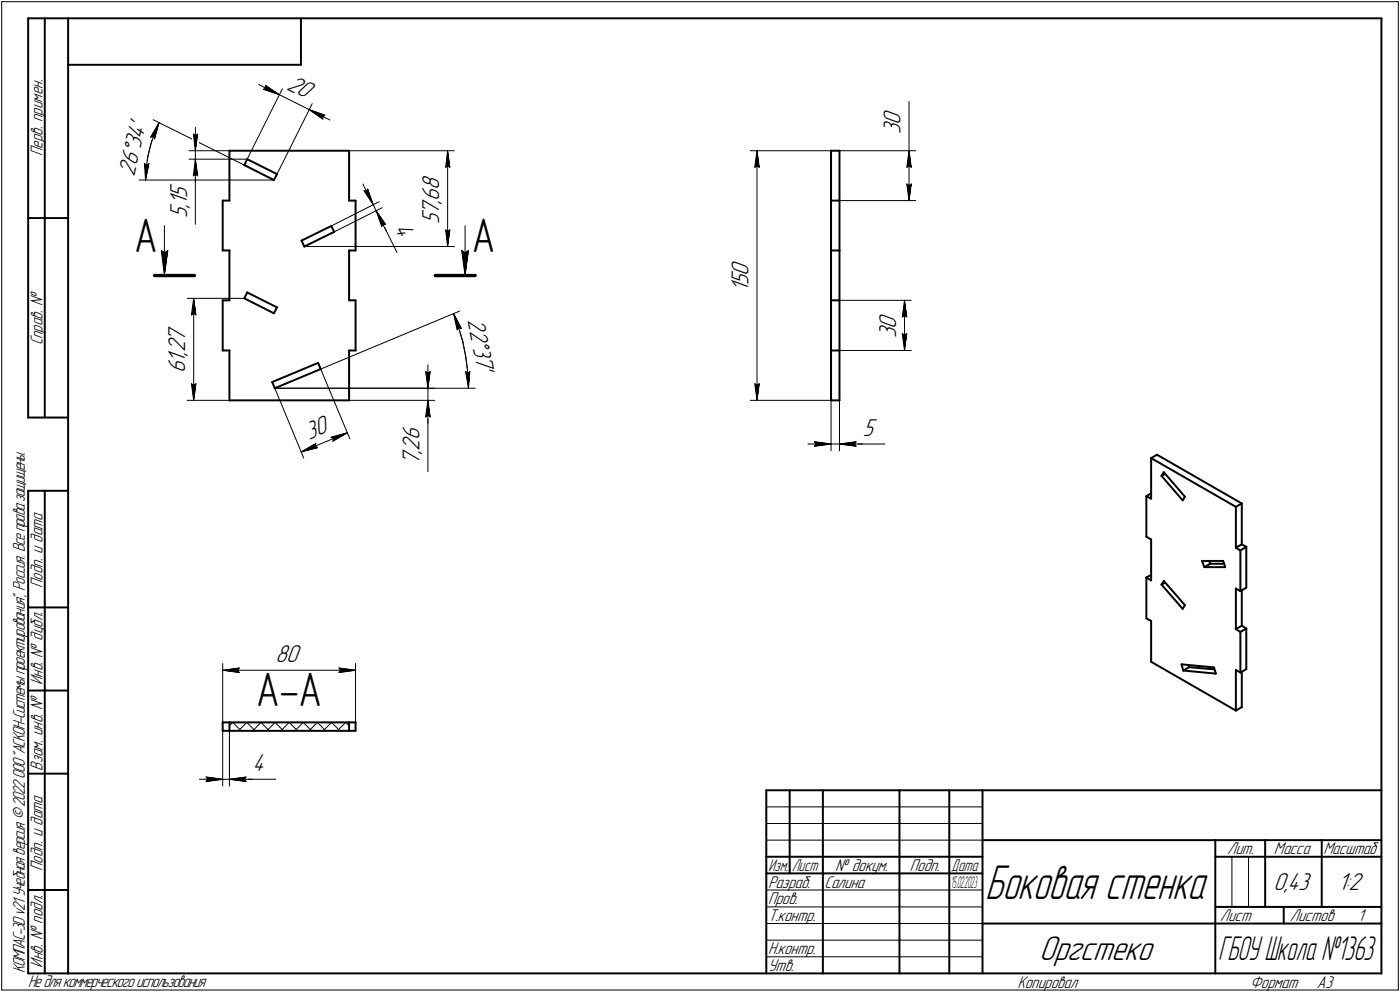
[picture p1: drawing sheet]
<svg xmlns="http://www.w3.org/2000/svg" width="421mm" height="298mm" viewBox="0 0 421 298" stroke-linecap="round" stroke-linejoin="round" font-family="sans-serif">
<defs><g id="words">
<text font-size="15.3" x="296.3" y="270.1">Боковая стенка</text>
<g font-size="14.6">
<text x="40.3" y="75.6">А</text>
<text x="141.9" y="75.6">А</text>
<text x="77.1" y="212">А-А</text>
</g>
<text font-size="10.9" x="312.6" y="288.5">Оргстеко</text>
<text font-size="10.6" x="366.4" y="288.5">ГБОУ Школа №1363</text>
<g font-size="7.8">
<text x="86" y="26.6" transform="rotate(27 86 26.6)">20</text>
<text x="270.9" y="40.3" transform="rotate(-90 270.9 40.3)">3</text>
<text x="270.9" y="37.5" transform="rotate(-90 270.9 37.5)">0</text>
<text x="40.4" y="53.1" transform="rotate(-77 40.4 53.1)">26Å34'</text>
<text x="56.3" y="59.5" transform="rotate(-90 56.3 59.5)">5</text>
<text x="132.1" y="57.1" transform="rotate(-90 132.1 57.1)">8</text>
<text x="56.3" y="65.4" transform="rotate(-90 56.3 65.4)">5</text>
<text x="56.3" y="62.6" transform="rotate(-90 56.3 62.6)">,</text>
<text x="56.3" y="61.6" transform="rotate(-90 56.3 61.6)">1</text>
<text x="132.1" y="64.5" transform="rotate(-90 132.1 64.5)">7</text>
<text x="132.1" y="61.3" transform="rotate(-90 132.1 61.3)">,</text>
<text x="132.1" y="60.3" transform="rotate(-90 132.1 60.3)">6</text>
<text x="118.6" y="68.5" transform="rotate(63 118.6 68.5)">4</text>
<text x="132.1" y="67.3" transform="rotate(-90 132.1 67.3)">5</text>
<text x="225.1" y="82.8" transform="rotate(-90 225.1 82.8)">0</text>
<text x="225.1" y="87.7" transform="rotate(-90 225.1 87.7)">1</text>
<text x="225.1" y="85.6" transform="rotate(-90 225.1 85.6)">5</text>
<text x="140.6" y="96.2" transform="rotate(79 140.6 96.2)">22Å37'</text>
<text x="269.5" y="101.7" transform="rotate(-90 269.5 101.7)">3</text>
<text x="269.5" y="98.9" transform="rotate(-90 269.5 98.9)">0</text>
<text x="55.7" y="106.9" transform="rotate(-90 55.7 106.9)">,</text>
<text x="55.7" y="105.9" transform="rotate(-90 55.7 105.9)">2</text>
<text x="55.7" y="102.7" transform="rotate(-90 55.7 102.7)">7</text>
<text x="55.7" y="112.2" transform="rotate(-90 55.7 112.2)">6</text>
<text x="55.7" y="109.1" transform="rotate(-90 55.7 109.1)">1</text>
<text x="259.5" y="130.9">5</text>
<text x="93" y="132.1" transform="rotate(-23 93 132.1)">30</text>
<text x="126.2" y="136.5" transform="rotate(-90 126.2 136.5)">,</text>
<text x="126.2" y="135.5" transform="rotate(-90 126.2 135.5)">2</text>
<text x="126.2" y="132.3" transform="rotate(-90 126.2 132.3)">6</text>
<text x="126.2" y="139.7" transform="rotate(-90 126.2 139.7)">7</text>
<text x="82.9" y="198.9">80</text>
<text x="76" y="231.7">4</text>
<text x="383" y="267.5">0,43</text>
<text x="402.4" y="267.5">1:2</text>
</g>
<g font-size="5.4">
<text x="12.8" y="46.9" transform="rotate(-90 12.8 46.9)">Перв. примен.</text>
<text x="12.8" y="103.8" transform="rotate(-90 12.8 103.8)">Справ. №</text>
<text x="12.8" y="176.7" transform="rotate(-90 12.8 176.7)">Подп. и дата</text>
<text x="12.8" y="205.8" transform="rotate(-90 12.8 205.8)">Инв. № дубл.</text>
<text x="12.8" y="231.6" transform="rotate(-90 12.8 231.6)">Взам. инв. №</text>
<text x="369.1" y="256.8">Лит.</text>
<text x="383.1" y="256.8">Масса</text>
<text x="398" y="256.8">Масштаб</text>
<text x="12.8" y="261.7" transform="rotate(-90 12.8 261.7)">Подп. и дата</text>
<text x="251.2" y="261.8">№ докум.</text>
<text x="273.6" y="261.8">Подп.</text>
<text x="231" y="266.8">Разраб.</text>
<text x="248" y="266.8">Салина</text>
<text x="231" y="271.8">Пров.</text>
<text x="231" y="276.8">Т.контр.</text>
<text x="366.9" y="276.8">Лист</text>
<text x="387.9" y="276.8">Листов</text>
<text x="408.4" y="276.8">1</text>
<text x="231" y="286.8">Н.контр.</text>
<text x="7.5" y="292.5" transform="rotate(-90 7.5 292.5)">КОМПАС-3Dv21 Учебнаяверсия©2022ООО&quot;АСКОН-Системыпроектирования&quot;, Россия. Всеправазащищены.</text>
<text x="12.8" y="290.8" transform="rotate(-90 12.8 290.8)">Инв. № подл.</text>
<text x="231" y="291.8">Утв.</text>
<text x="8.5" y="296.7">Недлякоммерческогоиспользования</text>
<text x="306" y="296.8">Копировал</text>
<text x="376" y="296.8">Формат</text>
<text x="396" y="296.8">A3</text>
</g>
<g font-size="5.3">
<text x="231.1" y="261.8">Изм.</text>
<text x="238.1" y="261.8">Лист</text>
<text x="286.1" y="261.8">Дата</text>
</g>
<g font-size="5.1">
<text x="286" y="266.8">1</text>
<text x="286.7" y="266.8">5.02.2023</text>
</g>
</g></defs>
<g fill="none" stroke="#000" stroke-width=".59">
<path d="M8.5 5.5v120zM8.5 5.5h12zM13.5 5.5v120zM20.5 5.5v287zM20.5 5.5h395zM20.5 19.5h70zM90.5 5.5v14zM415.5 5.5v287zM69 45.3v15zM69 45.3h36zM73.5 49.6l8.9 4.5zM74.3 47.8l-.8 1.8z"/>
<path d="M74.3 47.8l9 4.5zM83.3 52.3l-.9 1.8zM105 45.3v15zM249.9 45.3h2.6zM249.9 45.3v15zM252.5 45.3v15zM8.5 65.5h12zM67 75.3h2zM67 60.3v15zM67 60.3h2zM69 75.3v15zM90.7 72.3l9-4.4z"/>
<path d="M90.7 72.3l.8 1.8zM91.5 74.1l9-4.4zM99.7 67.9l.8 1.8zM105 60.3h1.9zM105 75.3v15zM105 75.3h1.9zM106.9 60.3v15zM249.9 60.3h2.6zM249.9 75.3h2.6zM249.9 60.3v15zM249.9 75.3v15zM252.5 60.3v15z"/>
<path d="M252.5 75.3v15zM67 90.3h2zM67 90.3v15zM73.5 89.7l8.9 4.4zM74.3 87.9l9 4.5zM74.3 87.9l-.8 1.8zM83.3 92.4l-.9 1.7zM105 90.3h1.9zM106.9 90.3v15zM249.9 90.3h2.6zM249.9 90.3v15zM252.5 90.3v15z"/>
<path d="M67 105.3h2zM69 105.3v15zM81.9 114.8l.7 1.9zM81.9 114.8l13.8-5.7zM82.6 116.7l13.8-5.8zM95.7 109.1l.7 1.8zM105 105.3h1.9zM105 105.3v15zM249.9 105.3v15zM249.9 105.3h2.6zM252.5 105.3v15zM8.5 125.5h12z"/>
<path d="M69 120.3h36zM249.9 120.3h2.6zM346.2 137.7l1.8-1zM346.2 137.7v12.2zM346.2 137.7l25.5 14.6zM348 136.7l25.5 14.6zM8.5 147.5v145zM8.5 147.5h12zM13.5 147.5v145zM344.8 149.1l1.4-.8zM344.8 149.1v12.2zM344.8 149.1l1.4 .8z"/>
<path d="M349.3 143l1.1-.6zM349.3 143l6.4 7.4zM350 141.9l-.7 1.1zM350 141.9l6.4 7.4zM356.4 149.3l-.7 1.1zM371.7 152.3v12.3zM371.7 152.3l1.8-1zM373.5 151.3v12.3zM344.8 173.6l1.4 .8zM344.8 173.6l1.4-.9zM344.8 161.3l1.4 .8zM344.8 173.6v12.2z"/>
<path d="M346.2 162.1v12.3zM349.3 175.7l1.1-.6zM349.3 175.7l6.4 7.3zM350 174.6l6.4 7.3zM350 174.6l-.7 1.1zM361.5 168.6h6.4zM361.5 168.6l.7 1.8zM362.2 170.4h6.3zM362.2 170.4l1.8-1zM363.6 168.6l.4 .8zM364 169.4h4.1zM367.9 168.6l.6 1.8z"/>
<path d="M371.7 164.6l1.3 .8zM371.7 164.6l1.8-1zM371.7 176.9v12.2zM371.7 176.9l1.3 .7zM373 165.4v12.2zM373 177.6l1.8-1zM373 165.4l1.8-1.1zM373.5 177.5v10.5zM373.5 163.6l1.3 .7zM374.8 164.3v12.3zM8.5 182.5h12zM344.8 185.8l1.4 .8z"/>
<path d="M346.2 198.9l25.5 14.6zM346.2 186.6v12.3zM355.3 199.6l.6 1.9zM355.3 199.6l9.8 1zM356.4 181.9l-.7 1.1zM357.5 199.9l.1 .6zM371.7 189.1l1.3 .8zM371.7 189.1l1.8-1.1zM373 189.9v12.2zM373 189.9l1.8-1zM373.5 188l1.3 .9zM374.8 188.9v12.2z"/>
<path d="M8.5 207.5h12zM67 219.6h2zM67 217.1v2.5zM67 217.1h2zM69 219.6h36zM69 217.1v2.5zM69 217.1h36zM105 217.1v2.5zM105 219.6h1.9zM105 217.1h1.9zM106.9 217.1v2.5zM355.9 201.5l9.8 .9z"/>
<path d="M355.9 201.5l1.7-1zM357.6 200.5l7.7 .7zM365.1 200.6l.6 1.8zM371.7 213.5l1.8-1zM371.7 201.3l1.3 .8zM371.7 201.3v12.2zM373 202.1l1.8-1zM373.5 201.9v10.6zM8.5 232.5h12zM230.5 237.5h185zM230.5 237.5v55zM237.5 237.5v25z"/>
<path d="M247.5 237.5v55zM270.5 237.5v55zM285.5 237.5v55zM295.5 237.5v55zM230.5 257.5h65zM295.5 252.5h120zM365.5 252.5v40zM365.5 257.5h15zM380.5 252.5v20zM380.5 257.5h35zM397.5 252.5v20zM8.5 267.5h12z"/>
<path d="M230.5 262.5h65zM295.5 277.5h70zM365.5 277.5h50zM365.5 272.5h50zM386.1 272.5v5zM8.5 292.5h12zM20.5 292.5h395z"/>
</g>
<g fill="none" stroke="#000" stroke-width=".3">
<path d="M.5 .5v297zM.5 .5h420zM420.5 .5v297zM46.1 36l27.4 13.6zM47.8 36.8l-1.4 3.3zM47.8 36.8l-1.3 4.9zM47.8 36.8l-2.5 4.4zM58.8 38.3v7zM77.8 25.4l6.2 3zM79.2 26.8l.8-.3zM79.2 26.8l4.8 1.6zM79.8 25.7l4.2 2.7z"/>
<path d="M79.8 25.7l.2 .8zM84 28.4l9 4.5zM84.9 26.7l-10.6 21.1zM93 32.9l4.1 2.9zM93 32.9l4.7 1.7zM93 32.9l6.2 3.2zM93.9 31.2l-10.6 21.1zM97 35l.1 .8zM97 35l.7-.4zM273.4 30.5v14.8zM41.8 54.1h40.6zM43.4 49.1l.4 5z"/>
<path d="M43.4 49.1l.6 .5zM43.9 50.7l-.1 3.4zM44 49.6l.8-.4zM44.4 47.1l-.5 3.6zM44.8 49.2l-1 4.9zM45.3 43.6l-.9 3.5zM45.3 41.2l.8-.2zM46.1 41l.4 .7zM46.4 40.1l-1.1 3.5zM56.8 45.3h12.2zM56.8 47.8h17.5zM58.2 40.3l.6 .5z"/>
<path d="M58.2 40.3l.6 5zM58.2 52.8l.6-.5zM58.8 47.8v5zM58.8 52.8v14.6zM58.8 40.8l.6-.5zM58.8 47.8l-.6 5zM58.8 52.3l.6 .5zM58.8 47.8l.6 5zM58.8 47.8v7.1zM58.8 45.3v2.5zM59.4 40.3l-.6 5zM105 45.3h31.7z"/>
<path d="M109.1 55.3l3.2 6.3zM109.5 57.3l.7 .2zM109.5 57.3l2.8 4.3zM110.6 56.8l1.7 4.8zM110.6 56.8l-.4 .7zM134 50.3l.6-.5zM134.6 45.3l.7 5zM134.6 49.8l.7 .5zM134.6 45.3l-.6 5zM134.6 45.3v28.8zM225.6 45.3h24.3zM227 50.3l.7-.5z"/>
<path d="M227.7 45.3l.6 5zM227.7 49.8l.6 .5zM227.7 45.3l-.7 5zM227.7 45.3v75zM252.5 45.3h22.9zM272.7 50.3l.7-.5zM272.7 55.3l.7 5zM272.7 55.3l.7 .5zM273.4 45.3l.7 5zM273.4 49.8l.7 .5zM273.4 45.3l-.7 5zM273.4 55.8l.7-.5z"/>
<path d="M273.4 45.3v15zM274.1 55.3l-.7 5zM48.5 75.3l.9 7.5zM48.5 75.3l.9 .7zM49.4 76l1.1-.7zM49.4 67.8v15zM50.5 75.3l-1.1 7.5zM91.5 74.1h45.2zM99.7 67.9l14.3-7.3zM100.5 69.7l14.5-7.3zM112.3 61.6l.8 1.7zM113.1 63.3l2.3 4.5z"/>
<path d="M113.1 63.3l1.7 4.8zM113.1 63.3l2.9 4.2zM113.1 63.3l3.1 6.3zM115.1 67.3l-.3 .8zM115.1 67.3l.9 .2zM115.4 67.8l4 8.1zM134 69.1l.6 5zM134 69.1l.6 .5zM134.6 69.6l.7-.5zM135.3 69.1l-.7 5zM138.9 75.3l1 7.5zM138.9 75.3l1 .7z"/>
<path d="M139.9 76l1-.7zM139.9 67.8v15zM140.9 75.3l-1 7.5zM252.5 60.3h22.9zM56.3 89.7h17.2zM57.6 94.7l.7-.6zM58.3 89.7l.6 5zM58.3 94.1l.6 .6zM58.3 89.7l-.7 5zM58.3 89.7v30.6zM136.4 94.2l1.5 4.2zM136.4 94.2l2.4 4.5z"/>
<path d="M136.4 94.2l1.1 4.9zM137.9 98.4l1.3 4.3zM137.9 98.5l.9 .2zM137.9 98.5l-.4 .6zM252.5 90.3h21.6zM271.4 95.2l.6-.4zM272 90.3l.7 4.9zM272 94.8l.7 .4zM272 90.3l-.6 4.9zM272 90.3v15zM57.6 115.3l.7 5zM57.6 115.3l.7 .5z"/>
<path d="M58.3 115.8l.6-.5zM58.9 115.3l-.6 5zM81.9 114.8l9.5 22.9zM82.6 116.7h48.1zM82.6 116.7h60.3zM95.7 109.1l9.5 22.8zM96.4 110.9l41.9-17.4zM128 111.7l.7 .5zM128 111.7l.7 5zM128.7 112.2l.7-.5zM128.7 109.6v7.1zM128.7 116.7v3.6z"/>
<path d="M129.4 111.7l-.7 5zM139.2 102.7l.8 4.3zM140 107l.6 4.4zM140 111.7l.9 5zM140 111.7l.7 .5zM140.6 111.4l.3 4.4zM140.7 112.2l.6-.5zM140.9 115.8v.9zM141.3 111.7l-.4 5zM227 115.3l.7 5zM227 115.3l.7 .5zM227.7 115.8l.6-.5z"/>
<path d="M228.3 115.3l-.6 5zM252.5 105.3h21.6zM271.4 100.2l.6 5.1zM271.4 100.2l.6 .6zM272 100.8l.7-.6zM272.7 100.2l-.7 5.1zM56.3 120.3h12.7zM90.6 135.8l4.4-2.5zM90.6 135.8l4.9-1.3zM90.6 135.8l13.9-5.8zM94.7 134.1l.8 .4zM95 133.3l-.3 .8z"/>
<path d="M99.6 131.4l.7 .4zM99.6 131.4l4.9-1.4zM100.1 132.6l4.4-2.6zM100.3 131.8l-.2 .8zM105 120.3h25.7zM128 125.3l.7-.5zM128.7 120.3v5zM128.7 125.3v16.4zM128.7 120.3l-.7 5zM128.7 124.8l.7 .5zM128.7 120.3l.7 5zM128.7 120.3v7z"/>
<path d="M225.6 120.3h24.3zM243 133.4h6.9zM244.9 132.8l5 .6zM244.9 132.8l.5 .6zM244.9 134.1l5-.7zM245.4 133.4l-.5 .7zM249.9 120.3v15.2zM249.9 133.4h2.6zM252.5 133.4h5zM252.5 120.3v15.2zM252.5 133.4l5 .7zM252.5 133.4l5-.6z"/>
<path d="M252.5 133.4h7zM257 133.4l.5 .7zM257.5 133.4h8.6zM257.5 132.8l-.5 .6zM67 199.4v17.7zM106.9 199.4v17.7zM67 219.1v17.1zM67 201.4l5-.7zM67 201.4l5 .7zM67 201.4h39.9zM69 218.1l1-1zM69 219.1v17.1z"/>
<path d="M70 217.1l2.5 2.5zM71.5 201.4l.5 .7zM71.7 219.6l2.6-2.5zM72 200.7l-.5 .7zM74.3 217.1l2.4 2.5zM78.5 217.1l-2.5 2.5zM78.5 217.1l2.5 2.5zM82.7 217.1l-2.4 2.5zM82.7 217.1l2.6 2.5zM87 217.1l-2.5 2.5zM87 217.1l2.5 2.5zM91.2 217.1l-2.5 2.5z"/>
<path d="M91.2 217.1l2.5 2.5zM95.4 217.1l-2.4 2.5zM95.4 217.1l2.6 2.5zM97.2 219.6l2.5-2.5zM99.7 217.1l2.5 2.5zM101.4 219.6l2.6-2.5zM101.9 202.1l5-.7zM101.9 200.7l.5 .7zM101.9 200.7l5 .7zM102.4 201.4l-.5 .7zM104 217.1l1 1zM59.9 234.2h7.1z"/>
<path d="M62 233.5l5 .7zM62 233.5l.5 .7zM62 234.9l5-.7zM62.5 234.2l-.5 .7zM67 234.2h2zM69 234.2h5zM69 234.2l5 .7zM69 234.2l5-.7zM69 234.2h6.9zM73.5 234.2l.5 .7zM74 234.2h9zM74 233.5l-.5 .7z"/>
<path d="M230.5 247.5h65zM230.5 252.5h65zM230.5 242.5h65zM370.5 257.5v15zM375.5 257.5v15zM230.5 267.5h65zM230.5 272.5h65zM230.5 277.5h65zM.5 297.5h420zM230.5 282.5h65zM230.5 287.5h65z"/>
</g>
<path d="M46.5 82.8h12zM130.9 82.8h12z" fill="none" stroke="#000" stroke-width="1"/>
<g fill="#fff" stroke="#fff" stroke-width=".3">
<path d="M50.6 54.9h7.2zM50.6 54.9h7.2zM50.6 55h7.2zM50.6 55.1h7.2zM50.6 55.2h7.2zM50.6 55.3h7.2zM50.6 55.4h7.2zM50.6 55.5h7.2zM50.6 55.5h7.2zM50.6 55.6h7.2zM50.6 55.7h7.2zM50.6 55.8h7.2zM50.6 55.9h7.2zM50.6 56h7.2zM50.6 56h7.2zM50.6 56.1h7.2zM50.6 56.2h7.2zM50.6 56.3h7.2zM50.6 56.4h7.2zM50.6 56.5h7.2zM50.6 56.6h7.2zM50.6 56.6h7.2zM50.6 56.7h7.2zM50.6 56.8h7.2zM50.6 56.9h7.2zM50.6 57h7.2zM50.6 57.1h7.2zM50.6 57.1h7.2zM50.6 57.2h7.2zM50.6 57.3h7.2zM50.6 57.4h7.2zM50.6 57.5h7.2zM50.6 57.6h7.2zM50.6 57.7h7.2zM50.6 57.7h7.2zM50.6 57.8h7.2zM50.6 57.9h7.2zM50.6 58h7.2zM50.6 58.1h7.2zM50.6 58.2h7.2zM50.6 58.3h7.2zM50.6 58.3h7.2zM50.6 58.4h7.2zM50.6 58.5h7.2zM50.6 58.6h7.2zM50.6 58.7h7.2zM50.6 58.8h7.2zM50.6 58.8h7.2zM50.6 58.9h7.2zM50.6 59h7.2zM50.6 59.1h7.2zM50.6 59.2h7.2zM50.6 59.3h7.2zM50.6 59.4h7.2zM50.6 59.4h7.2zM50.6 59.5h7.2zM50.6 59.6h7.2zM50.6 59.7h7.2zM50.6 59.8h7.2zM50.6 59.9h7.2zM50.6 59.9h7.2zM50.6 60h7.2zM50.6 60.1h7.2zM50.6 60.2h7.2zM50.6 60.3h7.2zM50.6 60.4h7.2zM50.6 60.5h7.2zM50.6 60.5h7.2zM50.6 60.6h7.2zM50.6 60.7h7.2zM50.6 60.8h7.2zM50.6 60.9h7.2zM50.6 61h7.2zM50.6 61h7.2zM50.6 61.1h7.2zM50.6 61.2h7.2zM50.6 61.3h7.2zM50.6 61.4h7.2zM50.6 61.5h7.2zM50.6 61.6h7.2zM50.6 61.6h7.2zM50.6 61.7h7.2zM50.6 61.8h7.2zM50.6 61.9h7.2zM50.6 62h7.2zM50.6 62.1h7.2zM50.6 62.1h7.2zM50.6 62.2h7.2zM50.6 62.3h7.2zM50.6 62.4h7.2zM50.6 62.5h7.2zM50.6 62.6h7.2zM50.6 62.7h7.2zM50.6 62.7h7.2zM50.6 62.8h7.2zM50.6 62.9h7.2zM50.6 63h7.2zM50.6 63.1h7.2zM50.6 63.2h7.2zM50.6 63.2h7.2zM50.6 63.3h7.2zM50.6 63.4h7.2zM50.6 63.5h7.2zM50.6 63.6h7.2zM50.6 63.7h7.2zM50.6 63.8h7.2zM50.6 63.8h7.2zM50.6 63.9h7.2zM50.6 64h7.2zM50.6 64.1h7.2zM50.6 64.2h7.2zM50.6 64.3h7.2zM50.6 64.3h7.2zM50.6 64.4h7.2zM50.6 64.5h7.2zM50.6 64.6h7.2zM50.6 64.7h7.2zM50.6 64.8h7.2zM50.6 64.9h7.2zM50.6 64.9h7.2zM50.6 65h7.2zM50.6 65.1h7.2zM50.6 65.2h7.2zM50.6 65.3h7.2zM50.6 65.4h7.2z"/>
<path d="M57.6 39.8h2.4zM57.7 39.9h2.3zM57.7 40h2.3zM57.7 40h2.3zM57.7 40.1h2.3zM57.7 40.2h2.3zM57.7 40.3h2.3zM57.7 40.4h2.3zM57.7 40.5h2.2zM57.7 40.6h2.2zM57.7 40.6h2.2zM57.7 40.7h2.2zM57.7 40.8h2.2zM57.7 40.9h2.2zM57.7 41h2.2zM57.8 41.1h2.1zM57.8 41.1h2.1zM57.8 41.2h2.1zM57.8 41.3h2.1zM57.8 41.4h2.1zM57.8 41.5h2.1zM57.8 41.6h2.1zM57.8 41.7h2zM57.9 41.7h1.9zM57.9 41.8h1.9zM57.9 41.9h1.9zM57.9 42h1.9zM57.9 42.1h1.9zM57.9 42.2h1.9zM57.9 42.2h1.9zM58 42.3h1.7zM58 42.4h1.7zM58 42.5h1.7zM58 42.6h1.7zM58 42.7h1.7zM58 42.8h1.7zM58 42.8h1.7zM58.1 42.9h1.5zM58.1 43h1.5zM58.1 43.1h1.5zM58.1 43.2h1.5zM58.1 43.3h1.5zM58.1 43.3h1.5zM58.1 43.4h1.5zM58.1 43.5h1.4zM58.2 43.6h1.3zM58.2 43.7h1.3zM58.3 43.8h1.1zM58.3 43.9h1.1zM58.3 43.9h1.1zM58.3 44h1.1zM58.3 44.1h1zM58.4 44.2h.9zM58.4 44.3h.9zM58.4 44.4h.8zM58.5 44.4h.7zM58.5 44.5h.6zM58.5 44.6h.6zM58.6 44.7h.4zM58.6 44.8h.4zM58.7 44.9h.3zM58.7 45h.2zM58.7 45h.2z"/>
<path d="M58.7 48.1h.2zM58.7 48.2h.2zM58.7 48.3h.3zM58.6 48.3h.4zM58.6 48.4h.4zM58.5 48.5h.6zM58.5 48.6h.6zM58.5 48.7h.7zM58.4 48.8h.8zM58.4 48.9h.9zM58.4 48.9h.9zM58.3 49h1zM58.3 49.1h1.1zM58.3 49.2h1.1zM58.3 49.3h1.1zM58.3 49.4h1.1zM58.2 49.4h1.3zM58.2 49.5h1.3zM58.1 49.6h1.4zM58.1 49.7h1.5zM58.1 49.8h1.5zM58.1 49.9h1.5zM58.1 50h1.5zM58.1 50h1.5zM58.1 50.1h1.5zM58.1 50.2h1.5zM58 50.3h1.7zM58 50.4h1.7zM58 50.5h1.7zM58 50.5h1.7zM58 50.6h1.7zM58 50.7h1.7zM58 50.8h1.7zM57.9 50.9h1.9zM57.9 51h1.9zM57.9 51.1h1.9zM57.9 51.1h1.9zM57.9 51.2h1.9zM57.9 51.3h1.9zM57.9 51.4h1.9zM57.8 51.5h2zM57.8 51.6h2.1zM57.8 51.6h2.1zM57.8 51.7h2.1zM57.8 51.8h2.1zM57.8 51.9h2.1zM57.8 52h2.1zM57.8 52.1h2.1zM57.7 52.2h2.2zM57.7 52.2h2.2zM57.7 52.3h2.2zM57.7 52.4h2.2zM57.7 52.5h2.2zM57.7 52.6h2.2zM57.7 52.7h2.2zM57.7 52.7h2.3zM57.7 52.8h2.3zM57.7 52.9h2.3zM57.7 53h2.3zM57.7 53.1h2.3zM57.7 53.2h2.3zM57.7 53.3h2.3z"/>
<path d="M88.5 21.7h.1zM88.4 21.8h.4zM88.4 21.8h.6zM88.3 21.9h.9zM88.3 22h1zM88.2 22.1h1.3zM88.2 22.2h1.5zM88.1 22.3h1.7zM88.1 22.4h1.9zM88.1 22.4h2.1zM88.1 22.5h2.2zM88 22.6h2.5zM88 22.7h2.7zM87.9 22.8h2.9zM87.9 22.9h3.1zM87.8 22.9h3.4zM87.8 23h3.6zM87.7 23.1h3.8zM87.7 23.2h4zM87.6 23.3h4.3zM87.6 23.4h4.4zM87.5 23.5h4.6zM87.5 23.5h4.8zM87.5 23.6h5zM87.5 23.7h5.1zM87.4 23.8h5.4zM87.4 23.9h5.6zM87.3 24h5.8zM87.3 24h6zM87.2 24.1h6.3zM87.2 24.2h6.4zM87.1 24.3h6.7zM87.1 24.4h6.9zM87 24.5h7.1zM87 24.6h7.3zM87 24.6h7.5zM87 24.7h7.7zM86.9 24.8h7.9zM86.9 24.9h8.1zM86.8 25h8.4zM86.8 25.1h8.5zM86.7 25.1h8.8zM86.7 25.2h9zM86.6 25.3h9.2zM86.6 25.4h9.2zM86.5 25.5h9.3zM86.5 25.6h9.2zM86.4 25.7h9.3zM86.4 25.7h9.2zM86.4 25.8h9.2zM86.4 25.9h9.1zM86.3 26h9.2zM86.3 26.1h9.1zM86.2 26.2h9.2zM86.2 26.2h9.1zM86.1 26.3h9.2zM86.1 26.4h9.1zM86 26.5h9.2zM86 26.6h9.2zM85.9 26.7h9.3zM85.9 26.8h9.2zM85.9 26.8h9.2zM85.9 26.9h9.1zM85.8 27h9.2zM85.8 27.1h9.1zM85.7 27.2h9.2zM85.7 27.3h9.1zM85.6 27.3h9.2zM85.6 27.4h9.1zM85.5 27.5h9.2zM85.5 27.6h9.2zM85.4 27.7h9.3zM85.4 27.8h9.2zM85.3 27.9h9.3zM85.3 27.9h9.2zM85.3 28h9.2zM85.5 28.1h8.9zM85.7 28.2h8.7zM85.9 28.3h8.4zM86 28.4h8.3zM86.2 28.4h8zM86.4 28.5h7.8zM86.5 28.6h7.6zM86.7 28.7h7.4zM86.9 28.8h7.2zM87 28.9h7.1zM87.2 29h6.8zM87.4 29h6.6zM87.5 29.1h6.4zM87.7 29.2h6.2zM87.9 29.3h5.9zM88.1 29.4h5.7zM88.2 29.5h5.5zM88.4 29.5h5.3zM88.6 29.6h5zM88.7 29.7h4.9zM88.9 29.8h4.7zM89.1 29.9h4.5zM89.2 30h4.3zM89.4 30.1h4.1zM89.6 30.1h3.8zM89.7 30.2h3.7zM89.9 30.3h3.4zM90.1 30.4h3.2zM90.3 30.5h2.9zM90.4 30.6h2.8zM90.6 30.6h2.5zM90.8 30.7h2.3zM90.9 30.8h2.1zM91.1 30.9h1.9zM91.3 31h1.7zM91.4 31.1h1.6zM91.6 31.2h1.3zM91.8 31.2h1.1zM91.9 31.3h.9zM92.1 31.4h.7zM92.3 31.5h.4zM92.5 31.6h.2z"/>
<path d="M79.7 25h.1zM79.6 25.1h.3zM79.6 25.1h.5zM79.5 25.2h.7zM79.5 25.3h.8zM79.4 25.4h1zM79.4 25.5h1.2zM79.3 25.6h1.4zM79.3 25.7h1.6zM79.2 25.7h1.7zM79.2 25.8h1.9zM79.2 25.9h2zM79.1 26h2.3zM79.1 26.1h2.3zM79.1 26.2h2.5zM79 26.2h2.7zM79 26.3h2.9zM78.9 26.4h3.1zM78.9 26.5h3.2zM78.8 26.6h3.4zM78.8 26.7h3.6zM78.7 26.8h3.8zM78.7 26.8h3.9zM78.7 26.9h4zM78.7 27h4.1zM78.6 27.1h4.3zM78.8 27.2h4.2zM79.1 27.3h4zM79.3 27.3h3.8zM79.6 27.4h3.6zM79.8 27.5h3.4zM80 27.6h3.3zM80.3 27.7h3.1zM80.5 27.8h3zM80.8 27.9h2.8zM80.9 27.9h2.8zM81.2 28h2.5zM81.4 28.1h2.3zM81.7 28.2h2.1zM82 28.3h1.9zM82.1 28.4h1.9z"/>
<path d="M93 33h1zM93.1 33.1h1.8zM93.2 33.2h2zM93.3 33.3h2.1zM93.4 33.4h2.3zM93.4 33.4h2.5zM93.5 33.5h2.7zM93.6 33.6h2.8zM93.6 33.7h3.1zM93.7 33.8h3.2zM93.8 33.9h3.4zM93.8 34h3.7zM93.9 34h3.8zM94 34.1h4zM94.1 34.2h4.1zM94.1 34.3h4.4zM94.2 34.4h4.3zM94.2 34.5h4.2zM94.4 34.5h4zM94.6 34.6h3.7zM94.7 34.7h3.6zM94.8 34.8h3.4zM94.9 34.9h3.3zM95.1 35h3zM95.2 35.1h2.9zM95.3 35.1h2.7zM95.4 35.2h2.6zM95.6 35.3h2.4zM95.7 35.4h2.2zM95.8 35.5h2.1zM96 35.6h1.9zM96.1 35.6h1.7zM96.3 35.7h1.5zM96.4 35.8h1.3zM96.5 35.9h1.2zM96.6 36h1zM96.8 36.1h.8zM96.9 36.2h.6zM97 36.2h.5zM97.1 36.3h.4zM97.3 36.4h.2z"/>
<path d="M97.9 124h.2zM97.7 124.1h.4zM97.5 124.2h.7zM97.3 124.3h.9zM97 124.4h1.3zM96.9 124.5h1.4zM96.6 124.5h1.7zM96.4 124.6h2zM96.3 124.7h2.1zM96 124.8h2.5zM95.8 124.9h2.7zM95.6 125h2.9zM95.4 125.1h3.2zM95.2 125.1h3.4zM95 125.2h3.6zM94.8 125.3h3.8zM94.6 125.4h4zM94.4 125.5h4.3zM94.1 125.6h4.6zM94 125.6h4.8zM93.7 125.7h5.1zM93.6 125.8h5.3zM93.4 125.9h5.5zM93.1 126h5.8zM93 126.1h6zM92.7 126.2h6.3zM92.5 126.2h6.6zM92.3 126.3h6.8zM92.1 126.4h7zM91.9 126.5h7.2zM91.7 126.6h7.4zM91.5 126.7h7.7zM91.3 126.7h7.9zM91.1 126.8h8.1zM90.8 126.9h8.5zM90.9 127h8.4zM90.9 127.1h8.5zM91 127.2h8.4zM91 127.3h8.4zM91.1 127.3h8.4zM91.1 127.4h8.4zM91.1 127.5h8.5zM91.2 127.6h8.4zM91.2 127.7h8.5zM91.3 127.8h8.4zM91.3 127.8h8.4zM91.3 127.9h8.4zM91.4 128h8.3zM91.4 128.1h8.4zM91.4 128.2h8.4zM91.4 128.3h8.4zM91.4 128.4h8.5zM91.5 128.4h8.4zM91.5 128.5h8.5zM91.6 128.6h8.4zM91.6 128.7h8.4zM91.7 128.8h8.4zM91.7 128.9h8.4zM91.7 128.9h8.5zM91.8 129h8.4zM91.8 129.1h8.4zM91.9 129.2h8.3zM91.9 129.3h8.3zM91.9 129.4h8.4zM91.9 129.5h8.4zM91.9 129.5h8.5zM92 129.6h8.4zM92 129.7h8.4zM92 129.8h8.5zM92.1 129.9h8.4zM92.1 130h8.5zM92.2 130h8.4zM92.2 130.1h8.4zM92.2 130.2h8.5zM92.3 130.3h8.4zM92.3 130.4h8.5zM92.4 130.5h8.4zM92.4 130.6h8.4zM92.5 130.6h8.1zM92.5 130.7h7.9zM92.5 130.8h7.7zM92.5 130.9h7.5zM92.5 131h7.2zM92.6 131.1h7zM92.6 131.1h6.7zM92.6 131.2h6.5zM92.7 131.3h6.3zM92.7 131.4h6zM92.8 131.5h5.8zM92.8 131.6h5.5zM92.8 131.7h5.3zM92.9 131.7h5zM92.9 131.8h4.8zM93 131.9h4.5zM93 132h4.3zM93 132.1h4.1zM93 132.2h3.9zM93 132.2h3.7zM93.1 132.3h3.3zM93.1 132.4h3.2zM93.2 132.5h2.9zM93.2 132.6h2.6zM93.2 132.7h2.5zM93.3 132.8h2.1zM93.3 132.8h1.9zM93.4 132.9h1.6zM93.4 133h1.4zM93.4 133.1h1.3zM93.5 133.2h.9zM93.5 133.3h.7zM93.6 133.3h.4zM93.6 133.4h.2z"/>
<path d="M95.2 132.7h.1zM95 132.8h.3zM94.8 132.8h.6zM94.7 132.9h.7zM94.6 133h.8zM94.4 133.1h1.1zM94.2 133.2h1.3zM94.1 133.3h1.5zM94 133.3h1.6zM93.8 133.4h1.8zM93.6 133.5h2.1zM93.5 133.6h2.2zM93.3 133.7h2.4zM93.2 133.8h2.6zM93 133.9h2.8zM92.9 133.9h2.9zM92.7 134h3.1zM92.6 134.1h3.3zM92.5 134.2h3.4zM92.3 134.3h3.6zM92.1 134.4h3.9zM91.9 134.5h4.1zM91.9 134.5h4.2zM91.8 134.6h4.3zM91.7 134.7h4.5zM91.6 134.8h4.6zM91.5 134.9h4.7zM91.4 135h4.5zM91.4 135h4.2zM91.3 135.1h3.9zM91.2 135.2h3.7zM91.1 135.3h3.5zM91 135.4h3.2zM90.9 135.5h3zM90.8 135.6h2.8zM90.8 135.6h2.4zM90.7 135.7h2.2z"/>
<path d="M102.5 130h2zM102.3 130.1h2.1zM101.9 130.2h2.4zM101.7 130.3h2.5zM101.3 130.4h2.8zM101.1 130.5h3zM100.8 130.6h3.2zM100.4 130.6h3.5zM100.2 130.7h3.6zM99.8 130.8h3.9zM99.6 130.9h4zM99.2 131h4.3zM98.9 131.1h4.6zM99 131.1h4.4zM99 131.2h4.3zM99.1 131.3h4.1zM99.1 131.4h4zM99.1 131.5h3.9zM99.1 131.6h3.8zM99.2 131.7h3.5zM99.2 131.7h3.4zM99.3 131.8h3.1zM99.3 131.9h3zM99.4 132h2.8zM99.4 132.1h2.6zM99.4 132.2h2.5zM99.5 132.2h2.3zM99.5 132.3h2.1zM99.6 132.4h1.8zM99.6 132.5h1.7zM99.6 132.6h1.6zM99.7 132.7h1.3zM99.7 132.8h1.1zM99.7 132.8h1.1zM99.7 132.9h.9zM99.7 133h.7zM99.7 133.1h.6zM99.8 133.2h.4zM99.8 133.3h.2z"/>
<path d="M120.6 127.3h7.1zM120.6 127.3h7.1zM120.6 127.4h7.1zM120.6 127.5h7.1zM120.6 127.6h7.1zM120.6 127.7h7.1zM120.6 127.8h7.1zM120.6 127.8h7.1zM120.6 127.9h7.1zM120.6 128h7.1zM120.6 128.1h7.1zM120.6 128.2h7.1zM120.6 128.3h7.1zM120.6 128.4h7.1zM120.6 128.4h7.1zM120.6 128.5h7.1zM120.6 128.6h7.1zM120.6 128.7h7.1zM120.6 128.8h7.1zM120.6 128.9h7.1zM120.6 128.9h7.1zM120.6 129h7.1zM120.6 129.1h7.1zM120.6 129.2h7.1zM120.6 129.3h7.1zM120.6 129.4h7.1zM120.6 129.5h7.1zM120.6 129.5h7.1zM120.6 129.6h7.1zM120.6 129.7h7.1zM120.6 129.8h7.1zM120.6 129.9h7.1zM120.6 130h7.1zM120.6 130h7.1zM120.6 130.1h7.1zM120.6 130.2h7.1zM120.6 130.3h7.1zM120.6 130.4h7.1zM120.6 130.5h7.1zM120.6 130.6h7.1zM120.6 130.6h7.1zM120.6 130.7h7.1zM120.6 130.8h7.1zM120.6 130.9h7.1zM120.6 131h7.1zM120.6 131.1h7.1zM120.6 131.1h7.1zM120.6 131.2h7.1zM120.6 131.3h7.1zM120.6 131.4h7.1zM120.6 131.5h7.1zM120.6 131.6h7.1zM120.6 131.7h7.1zM120.6 131.7h7.1zM120.6 131.8h7.1zM120.6 131.9h7.1zM120.6 132h7.1zM120.6 132.1h7.1zM120.6 132.2h7.1zM120.6 132.2h7.1zM120.6 132.3h7.1zM120.6 132.4h7.1zM120.6 132.5h7.1zM120.6 132.6h7.1zM120.6 132.7h7.1zM120.6 132.8h7.1zM120.6 132.8h7.1zM120.6 132.9h7.1zM120.6 133h7.1zM120.6 133.1h7.1zM120.6 133.2h7.1zM120.6 133.3h7.1zM120.6 133.3h7.1zM120.6 133.4h7.1zM120.6 133.5h7.1zM120.6 133.6h7.1zM120.6 133.7h7.1zM120.6 133.8h7.1zM120.6 133.9h7.1zM120.6 133.9h7.1zM120.6 134h7.1zM120.6 134.1h7.1zM120.6 134.2h7.1zM120.6 134.3h7.1zM120.6 134.4h7.1zM120.6 134.5h7.1zM120.6 134.5h7.1zM120.6 134.6h7.1zM120.6 134.7h7.1zM120.6 134.8h7.1zM120.6 134.9h7.1zM120.6 135h7.1zM120.6 135h7.1zM120.6 135.1h7.1zM120.6 135.2h7.1zM120.6 135.3h7.1zM120.6 135.4h7.1zM120.6 135.5h7.1zM120.6 135.6h7.1zM120.6 135.6h7.1zM120.6 135.7h7.1zM120.6 135.8h7.1zM120.6 135.9h7.1zM120.6 136h7.1zM120.6 136.1h7.1zM120.6 136.1h7.1zM120.6 136.2h7.1zM120.6 136.3h7.1zM120.6 136.4h7.1zM120.6 136.5h7.1zM120.6 136.6h7.1zM120.6 136.7h7.1zM120.6 136.7h7.1zM120.6 136.8h7.1zM120.6 136.9h7.1zM120.6 137h7.1zM120.6 137.1h7.1zM120.6 137.2h7.1zM120.6 137.2h7.1zM120.6 137.3h7.1zM120.6 137.4h7.1zM120.6 137.5h7.1zM120.6 137.6h7.1zM120.6 137.7h7.1zM120.6 137.8h7.1zM120.6 137.8h7.1zM120.6 137.9h7.1zM120.6 138h7.1zM120.6 138.1h7.1zM120.6 138.2h7.1zM120.6 138.3h7.1zM120.6 138.3h7.1zM120.6 138.4h7.1zM120.6 138.5h7.1zM120.6 138.6h7.1zM120.6 138.7h7.1zM120.6 138.8h7.1zM120.6 138.9h7.1zM120.6 138.9h7.1zM120.6 139h7.1zM120.6 139.1h7.1zM120.6 139.2h7.1zM120.6 139.3h7.1zM120.6 139.4h7.1zM120.6 139.4h7.1zM120.6 139.5h7.1zM120.6 139.6h7.1z"/>
<path d="M128.6 120.6h.3zM128.6 120.6h.3zM128.5 120.7h.4zM128.5 120.8h.4zM128.4 120.9h.5zM128.4 121h.6zM128.4 121.1h.6zM128.4 121.2h.7zM128.4 121.2h.7zM128.3 121.3h.9zM128.3 121.4h.9zM128.2 121.5h1zM128.2 121.6h1.1zM128.2 121.7h1.1zM128.1 121.8h1.3zM128.1 121.8h1.3zM128 121.9h1.5zM128 122h1.5zM127.9 122.1h1.6zM127.9 122.2h1.6zM127.9 122.3h1.6zM127.9 122.3h1.6zM127.9 122.4h1.6zM127.9 122.5h1.6zM127.9 122.6h1.6zM127.9 122.7h1.6zM127.9 122.8h1.7zM127.8 122.9h1.8zM127.8 122.9h1.8zM127.8 123h1.8zM127.8 123.1h1.8zM127.8 123.2h1.8zM127.8 123.3h1.8zM127.8 123.4h1.9zM127.8 123.4h1.9zM127.8 123.5h1.9zM127.8 123.6h1.9zM127.8 123.7h1.9zM127.8 123.8h1.9zM127.8 123.9h1.9zM127.8 124h1.9zM127.8 124h2zM127.8 124.1h2zM127.8 124.2h2zM127.8 124.3h2zM127.7 124.4h2.1zM127.7 124.5h2.1zM127.7 124.5h2.1zM127.7 124.6h2.2zM127.7 124.7h2.2zM127.7 124.8h2.2zM127.7 124.9h2.2zM127.7 125h2.2zM127.7 125.1h2.2zM127.6 125.1h2.3zM127.6 125.2h2.4zM127.6 125.3h2.4zM127.6 125.4h2.4zM127.6 125.5h2.4zM127.6 125.6h2.4zM127.6 125.6h2.4zM127.6 125.7h2.4z"/>
<path d="M127.5 111.2h2.5zM127.6 111.3h2.4zM127.6 111.3h2.4zM127.6 111.4h2.4zM127.6 111.5h2.4zM127.6 111.6h2.4zM127.6 111.7h2.4zM127.6 111.8h2.4zM127.6 111.8h2.3zM127.7 111.9h2.2zM127.7 112h2.2zM127.7 112.1h2.2zM127.7 112.2h2.2zM127.7 112.3h2.2zM127.7 112.4h2.2zM127.7 112.4h2.1zM127.7 112.5h2.1zM127.7 112.6h2.1zM127.8 112.7h2zM127.8 112.8h2zM127.8 112.9h2zM127.8 112.9h2zM127.8 113h1.9zM127.8 113.1h1.9zM127.8 113.2h1.9zM127.8 113.3h1.9zM127.8 113.4h1.9zM127.8 113.5h1.9zM127.8 113.5h1.9zM127.8 113.6h1.9zM127.8 113.7h1.8zM127.8 113.8h1.8zM127.8 113.9h1.8zM127.8 114h1.8zM127.8 114h1.8zM127.8 114.1h1.8zM127.9 114.2h1.7zM127.9 114.3h1.6zM127.9 114.4h1.6zM127.9 114.5h1.6zM127.9 114.6h1.6zM127.9 114.6h1.6zM127.9 114.7h1.6zM127.9 114.8h1.6zM127.9 114.9h1.6zM128 115h1.5zM128 115.1h1.5zM128.1 115.1h1.3zM128.1 115.2h1.3zM128.2 115.3h1.1zM128.2 115.4h1.1zM128.2 115.5h1zM128.3 115.6h.9zM128.3 115.7h.9zM128.4 115.7h.7zM128.4 115.8h.7zM128.4 115.9h.6zM128.4 116h.6zM128.4 116.1h.5zM128.5 116.2h.4zM128.5 116.2h.4zM128.6 116.3h.3zM128.6 116.4h.3z"/>
<path d="M38.8 35.1h.4zM38.8 35.1h.7zM38.8 35.2h1.2zM38.8 35.3h1.5zM38.7 35.4h2zM38.7 35.5h2.4zM38.7 35.6h2.7zM38.7 35.6h3.1zM38.6 35.7h3.6zM38.6 35.8h4zM38.6 35.9h4.3zM38.6 36h4.7zM38.5 36.1h5.2zM38.5 36.2h5.5zM38.5 36.2h5.9zM38.5 36.3h6.3zM38.4 36.4h6.8zM38.4 36.5h7.2zM38.4 36.6h7.5zM38.4 36.7h7.5zM38.4 36.7h7.5zM38.4 36.8h7.5zM38.4 36.9h7.5zM38.4 37h7.4zM38.4 37.1h7.4zM38.3 37.2h7.5zM38.3 37.3h7.5zM38.3 37.3h7.4zM38.3 37.4h7.4zM38.2 37.5h7.5zM38.2 37.6h7.5zM38.2 37.7h7.4zM38.2 37.8h7.4zM38.1 37.8h7.5zM38.1 37.9h7.5zM38.1 38h7.5zM38.1 38.1h7.5zM38.1 38.2h7.5zM38 38.3h7.6zM38 38.4h7.6zM38 38.4h7.5zM38 38.5h7.5zM37.9 38.6h7.6zM37.9 38.7h7.6zM37.9 38.8h7.5zM37.9 38.9h7.5zM37.8 38.9h7.6zM37.8 39h7.6zM37.8 39.1h7.5zM37.8 39.2h7.5zM37.8 39.3h7.5zM37.8 39.4h7.5zM37.8 39.5h7.4zM37.8 39.5h7.4zM37.8 39.6h7.4zM37.7 39.7h7.5zM37.7 39.8h7.5zM37.7 39.9h7.4zM37.7 40h7.4zM37.6 40h7.5zM37.6 40.1h7.5zM37.6 40.2h7.4zM37.6 40.3h7.4zM37.5 40.4h7.5zM37.5 40.5h7.5zM37.5 40.6h7.5zM37.5 40.6h7.5zM37.4 40.7h7.6zM37.4 40.8h7.6zM37.4 40.9h7.5zM37.4 41h7.5zM37.3 41.1h7.6zM37.3 41.1h7.6zM37.3 41.2h7.6zM37.3 41.3h7.5zM37.3 41.4h7.5zM37.3 41.5h7.5zM37.3 41.6h7.5zM37.3 41.7h7.4zM37.3 41.7h7.4zM37.2 41.8h7.5zM37.2 41.9h7.5zM37.2 42h7.4zM37.2 42.1h7.4zM37.1 42.2h7.5zM37.1 42.2h7.5zM37.1 42.3h7.4zM37.1 42.4h7.4zM37 42.5h7.5zM37 42.6h7.5zM37 42.7h7.4zM37 42.8h7.4zM37 42.8h7.4zM36.9 42.9h7.5zM36.9 43h7.5zM36.9 43.1h7.5zM36.9 43.2h7.5zM36.8 43.3h7.6zM36.8 43.3h7.6zM36.8 43.4h7.5zM36.8 43.5h7.5zM36.7 43.6h7.6zM36.7 43.7h7.6zM36.7 43.8h7.5zM36.7 43.9h7.5zM36.7 43.9h7.5zM36.7 44h7.5zM36.7 44.1h7.4zM36.7 44.2h7.4zM36.7 44.3h7.4zM36.6 44.4h7.5zM36.6 44.4h7.5zM36.6 44.5h7.4zM36.6 44.6h7.4zM36.5 44.7h7.5zM36.5 44.8h7.5zM36.5 44.9h7.4zM36.5 45h7.4zM36.4 45h7.5zM36.4 45.1h7.5zM36.4 45.2h7.5zM36.4 45.3h7.5zM36.3 45.4h7.6zM36.3 45.5h7.6zM36.3 45.6h7.5zM36.3 45.6h7.5zM36.3 45.7h7.5zM36.2 45.8h7.6zM36.2 45.9h7.6zM36.2 46h7.5zM36.2 46.1h7.5zM36.2 46.1h7.5zM36.2 46.2h7.5zM36.2 46.3h7.4zM36.2 46.4h7.4zM36.1 46.5h7.5zM36.1 46.6h7.5zM36.1 46.7h7.4zM36.1 46.7h7.4zM36 46.8h7.5zM36 46.9h7.5zM36 47h7.4zM36 47.1h7.4zM35.9 47.2h7.5zM35.9 47.2h7.5zM35.9 47.3h7.5zM35.9 47.4h7.4zM35.9 47.5h7.4zM35.8 47.6h7.5zM35.8 47.7h7.5zM35.8 47.8h7.5zM35.8 47.8h7.5zM35.7 47.9h7.6zM35.7 48h7.6zM35.7 48.1h7.5zM35.7 48.2h7.5zM35.6 48.3h7.6zM35.6 48.3h7.6zM35.6 48.4h7.5zM35.6 48.5h7.5zM35.6 48.6h7.5zM35.6 48.7h7.5zM35.6 48.8h7.4zM35.6 48.9h7.4zM35.6 48.9h7.4zM35.5 49h7.5zM35.5 49.1h7.5zM35.5 49.2h7.4zM35.5 49.3h7.4zM35.4 49.4h7.5zM35.4 49.4h7.5zM35.4 49.5h7.4zM35.4 49.6h7.4zM35.3 49.7h7.5zM35.3 49.8h7.5zM35.3 49.9h7.5zM35.3 50h7.5zM35.2 50h7.6zM35.2 50.1h7.6zM35.2 50.2h7.5zM35.2 50.3h7.5zM35.2 50.4h7.5zM35.1 50.5h7.6zM35.1 50.5h7.6zM35.1 50.6h7.5zM35.1 50.7h7.5zM35.1 50.8h7.5zM35.1 50.9h7.5zM35.1 51h7.4zM35.1 51.1h7.4zM35 51.1h7.5zM35 51.2h7.5zM35 51.3h7.4zM35 51.4h7.4zM34.9 51.5h7.5zM34.9 51.6h7.5zM34.9 51.6h7.4zM34.9 51.7h7.4zM34.8 51.8h7.5zM35.2 51.9h7.1zM35.6 52h6.7zM36 52.1h6.2zM36.3 52.2h5.9zM36.7 52.2h5.5zM37.1 52.3h5.1zM37.4 52.4h4.8zM37.8 52.5h4.4zM38.2 52.6h4zM38.6 52.7h3.6zM38.9 52.7h3.2zM39.4 52.8h2.7zM39.7 52.9h2.4zM40 53h2.1zM40.5 53.1h1.5zM40.8 53.2h1.2zM41.2 53.3h.8zM41.6 53.3h.4z"/>
<path d="M47.7 37h.1zM47.6 37.1h.2zM47.5 37.2h.3zM47.4 37.3h.4zM47.3 37.3h.5zM47.2 37.4h.6zM47.2 37.5h.6zM47.1 37.6h.7zM47 37.7h.8zM46.9 37.8h.9zM46.8 37.8h1zM46.7 37.9h1.1zM46.7 38h1.1zM46.6 38.1h1.2zM46.5 38.2h1.3zM46.5 38.3h1.3zM46.4 38.4h1.4zM46.4 38.4h1.4zM46.3 38.5h1.5zM46.3 38.6h1.5zM46.2 38.7h1.6zM46.1 38.8h1.7zM46.1 38.9h1.7zM46.1 38.9h1.7zM46.1 39h1.7zM46 39.1h1.8zM46 39.2h1.8zM45.9 39.3h1.9zM45.8 39.4h2zM45.8 39.5h1.9zM45.7 39.5h2zM45.7 39.6h2zM45.6 39.7h2zM45.6 39.8h2zM45.6 39.9h2zM45.5 40h2.1zM45.5 40h2zM45.4 40.1h2.1zM45.4 40.2h2.1zM45.3 40.3h2.1zM45.2 40.4h2.2zM45.2 40.5h2.2zM45.1 40.6h2.3zM45.1 40.6h2.2zM45 40.7h2.3zM45 40.8h2.3zM45 40.9h2.3zM44.9 41h2.3zM44.9 41.1h2.3zM44.8 41.1h2.4zM44.8 41.2h2.4zM44.7 41.3h2.5zM44.6 41.4h2.6zM44.9 41.5h2.3zM45 41.6h2.1zM45.2 41.7h1.9zM45.4 41.7h1.7zM45.6 41.8h1.4zM45.7 41.9h1.3zM46 42h1zM46.1 42.1h.9zM46.3 42.2h.6zM46.5 42.2h.4zM46.7 42.3h.2z"/>
<path d="M42.9 48.6h1.2zM43 48.7h2.4zM43 48.8h2.4zM43 48.9h2.4zM43 48.9h2.4zM43 49h2.4zM43 49.1h2.3zM43 49.2h2.3zM43 49.3h2.3zM43 49.4h2.3zM43 49.4h2.3zM43 49.5h2.2zM43 49.6h2.2zM43 49.7h2.2zM43 49.8h2.2zM43.1 49.9h2.1zM43.1 50h2zM43.1 50h2zM43.1 50.1h2zM43.1 50.2h2zM43.1 50.3h2zM43.1 50.4h1.9zM43.1 50.5h1.9zM43.1 50.5h1.9zM43.1 50.6h1.9zM43.1 50.7h1.9zM43.1 50.8h1.9zM43.1 50.9h1.9zM43.1 51h1.9zM43.1 51.1h1.9zM43.2 51.1h1.8zM43.2 51.2h1.7zM43.2 51.3h1.7zM43.2 51.4h1.7zM43.2 51.5h1.7zM43.2 51.6h1.7zM43.2 51.6h1.6zM43.2 51.7h1.6zM43.2 51.8h1.6zM43.2 51.9h1.6zM43.2 52h1.6zM43.2 52.1h1.5zM43.2 52.2h1.5zM43.2 52.2h1.5zM43.2 52.3h1.5zM43.3 52.4h1.3zM43.3 52.5h1.3zM43.3 52.6h1.2zM43.3 52.7h1.2zM43.3 52.7h1.1zM43.3 52.8h1.1zM43.4 52.9h1zM43.4 53h1zM43.4 53.1h.9zM43.5 53.2h.8zM43.5 53.3h.7zM43.5 53.3h.7zM43.6 53.4h.5zM43.6 53.5h.5zM43.6 53.6h.4zM43.7 53.7h.3zM43.7 53.8h.2zM43.7 53.8h.2z"/>
<path d="M40.3 64.4h7.2zM40.3 64.5h7.2zM40.3 64.6h7.2zM40.3 64.7h7.2zM40.3 64.8h7.2zM40.3 64.9h7.2zM40.3 64.9h7.2zM40.3 65h7.2zM40.3 65.1h7.2zM40.3 65.2h7.2zM40.3 65.3h7.2zM40.3 65.4h7.2zM40.3 65.4h7.2zM40.3 65.5h7.2zM40.3 65.6h7.2zM40.3 65.7h7.2zM40.3 65.8h7.2zM40.3 65.9h7.2zM40.3 66h7.2zM40.3 66h7.2zM40.3 66.1h7.2zM40.3 66.2h7.2zM40.3 66.3h7.2zM40.3 66.4h7.2zM40.3 66.5h7.2zM40.3 66.5h7.2zM40.3 66.6h7.2zM40.3 66.7h7.2zM40.3 66.8h7.2zM40.3 66.9h7.2zM40.3 67h7.2zM40.3 67.1h7.2zM40.3 67.1h7.2zM40.3 67.2h7.2zM40.3 67.3h7.2zM40.3 67.4h7.2zM40.3 67.5h7.2zM40.3 67.6h7.2zM40.3 67.6h7.2zM40.3 67.7h7.2zM40.3 67.8h7.2zM40.3 67.9h7.2zM40.3 68h7.2zM40.3 68.1h7.2zM40.3 68.2h7.2zM40.3 68.2h7.2zM40.3 68.3h7.2zM40.3 68.4h7.2zM40.3 68.5h7.2zM40.3 68.6h7.2zM40.3 68.7h7.2zM40.3 68.7h7.2zM40.3 68.8h7.2zM40.3 68.9h7.2zM40.3 69h7.2zM40.3 69.1h7.2zM40.3 69.2h7.2zM40.3 69.3h7.2zM40.3 69.3h7.2zM40.3 69.4h7.2zM40.3 69.5h7.2zM40.3 69.6h7.2zM40.3 69.7h7.2zM40.3 69.8h7.2zM40.3 69.8h7.2zM40.3 69.9h7.2zM40.3 70h7.2zM40.3 70.1h7.2zM40.3 70.2h7.2zM40.3 70.3h7.2zM40.3 70.4h7.2zM40.3 70.4h7.2zM40.3 70.5h7.2zM40.3 70.6h7.2zM40.3 70.7h7.2zM40.3 70.8h7.2zM40.3 70.9h7.2zM40.3 71h7.2zM40.3 71h7.2zM40.3 71.1h7.2zM40.3 71.2h7.2zM40.3 71.3h7.2zM40.3 71.4h7.2zM40.3 71.5h7.2zM40.3 71.5h7.2zM40.3 71.6h7.2zM40.3 71.7h7.2zM40.3 71.8h7.2zM40.3 71.9h7.2zM40.3 72h7.2zM40.3 72.1h7.2zM40.3 72.1h7.2zM40.3 72.2h7.2zM40.3 72.3h7.2zM40.3 72.4h7.2zM40.3 72.5h7.2zM40.3 72.6h7.2zM40.3 72.6h7.2zM40.3 72.7h7.2zM40.3 72.8h7.2zM40.3 72.9h7.2zM40.3 73h7.2zM40.3 73.1h7.2zM40.3 73.2h7.2zM40.3 73.2h7.2zM40.3 73.3h7.2zM40.3 73.4h7.2zM40.3 73.5h7.2zM40.3 73.6h7.2zM40.3 73.7h7.2zM40.3 73.7h7.2zM40.3 73.8h7.2zM40.3 73.9h7.2zM40.3 74h7.2zM40.3 74.1h7.2zM40.3 74.2h7.2zM40.3 74.3h7.2zM40.3 74.3h7.2zM40.3 74.4h7.2zM40.3 74.5h7.2zM40.3 74.6h7.2zM40.3 74.7h7.2zM40.3 74.8h7.2zM40.3 74.8h7.2zM40.3 74.9h7.2zM40.3 75h7.2zM40.3 75.1h7.2zM40.3 75.2h7.2zM40.3 75.3h7.2zM40.3 75.4h7.2zM40.3 75.4h7.2zM40.3 75.5h7.2zM40.3 75.6h7.2zM40.3 75.7h7.2zM40.3 75.8h7.2zM40.3 75.9h7.2zM40.3 75.9h7.2zM40.3 76h7.2zM40.3 76.1h7.2zM40.3 76.2h7.2zM40.3 76.3h7.2zM40.3 76.4h7.2zM40.3 76.5h7.2zM40.3 76.5h7.2zM40.3 76.6h7.2zM40.3 76.7h7.2zM40.3 76.8h7.2zM40.3 76.9h7.2zM40.3 77h7.2zM40.3 77h7.2zM40.3 77.1h7.2zM40.3 77.2h7.2zM40.3 77.3h7.2zM40.3 77.4h7.2zM40.3 77.5h7.2zM40.3 77.6h7.2zM40.3 77.6h7.2zM40.3 77.7h7.2zM40.3 77.8h7.2zM40.3 77.9h7.2zM40.3 78h7.2zM40.3 78.1h7.2zM40.3 78.1h7.2zM40.3 78.2h7.2zM40.3 78.3h7.2zM40.3 78.4h7.2zM40.3 78.5h7.2zM40.3 78.6h7.2z"/>
<path d="M141.9 64.4h7.1zM141.9 64.5h7.1zM141.9 64.6h7.1zM141.9 64.7h7.1zM141.9 64.8h7.1zM141.9 64.9h7.1zM141.9 64.9h7.1zM141.9 65h7.1zM141.9 65.1h7.1zM141.9 65.2h7.1zM141.9 65.3h7.1zM141.9 65.4h7.1zM141.9 65.4h7.1zM141.9 65.5h7.1zM141.9 65.6h7.1zM141.9 65.7h7.1zM141.9 65.8h7.1zM141.9 65.9h7.1zM141.9 66h7.1zM141.9 66h7.1zM141.9 66.1h7.1zM141.9 66.2h7.1zM141.9 66.3h7.1zM141.9 66.4h7.1zM141.9 66.5h7.1zM141.9 66.5h7.1zM141.9 66.6h7.1zM141.9 66.7h7.1zM141.9 66.8h7.1zM141.9 66.9h7.1zM141.9 67h7.1zM141.9 67.1h7.1zM141.9 67.1h7.1zM141.9 67.2h7.1zM141.9 67.3h7.1zM141.9 67.4h7.1zM141.9 67.5h7.1zM141.9 67.6h7.1zM141.9 67.6h7.1zM141.9 67.7h7.1zM141.9 67.8h7.1zM141.9 67.9h7.1zM141.9 68h7.1zM141.9 68.1h7.1zM141.9 68.2h7.1zM141.9 68.2h7.1zM141.9 68.3h7.1zM141.9 68.4h7.1zM141.9 68.5h7.1zM141.9 68.6h7.1zM141.9 68.7h7.1zM141.9 68.7h7.1zM141.9 68.8h7.1zM141.9 68.9h7.1zM141.9 69h7.1zM141.9 69.1h7.1zM141.9 69.2h7.1zM141.9 69.3h7.1zM141.9 69.3h7.1zM141.9 69.4h7.1zM141.9 69.5h7.1zM141.9 69.6h7.1zM141.9 69.7h7.1zM141.9 69.8h7.1zM141.9 69.8h7.1zM141.9 69.9h7.1zM141.9 70h7.1zM141.9 70.1h7.1zM141.9 70.2h7.1zM141.9 70.3h7.1zM141.9 70.4h7.1zM141.9 70.4h7.1zM141.9 70.5h7.1zM141.9 70.6h7.1zM141.9 70.7h7.1zM141.9 70.8h7.1zM141.9 70.9h7.1zM141.9 71h7.1zM141.9 71h7.1zM141.9 71.1h7.1zM141.9 71.2h7.1zM141.9 71.3h7.1zM141.9 71.4h7.1zM141.9 71.5h7.1zM141.9 71.5h7.1zM141.9 71.6h7.1zM141.9 71.7h7.1zM141.9 71.8h7.1zM141.9 71.9h7.1zM141.9 72h7.1zM141.9 72.1h7.1zM141.9 72.1h7.1zM141.9 72.2h7.1zM141.9 72.3h7.1zM141.9 72.4h7.1zM141.9 72.5h7.1zM141.9 72.6h7.1zM141.9 72.6h7.1zM141.9 72.7h7.1zM141.9 72.8h7.1zM141.9 72.9h7.1zM141.9 73h7.1zM141.9 73.1h7.1zM141.9 73.2h7.1zM141.9 73.2h7.1zM141.9 73.3h7.1zM141.9 73.4h7.1zM141.9 73.5h7.1zM141.9 73.6h7.1zM141.9 73.7h7.1zM141.9 73.7h7.1zM141.9 73.8h7.1zM141.9 73.9h7.1zM141.9 74h7.1zM141.9 74.1h7.1zM141.9 74.2h7.1zM141.9 74.3h7.1zM141.9 74.3h7.1zM141.9 74.4h7.1zM141.9 74.5h7.1zM141.9 74.6h7.1zM141.9 74.7h7.1zM141.9 74.8h7.1zM141.9 74.8h7.1zM141.9 74.9h7.1zM141.9 75h7.1zM141.9 75.1h7.1zM141.9 75.2h7.1zM141.9 75.3h7.1zM141.9 75.4h7.1zM141.9 75.4h7.1zM141.9 75.5h7.1zM141.9 75.6h7.1zM141.9 75.7h7.1zM141.9 75.8h7.1zM141.9 75.9h7.1zM141.9 75.9h7.1zM141.9 76h7.1zM141.9 76.1h7.1zM141.9 76.2h7.1zM141.9 76.3h7.1zM141.9 76.4h7.1zM141.9 76.5h7.1zM141.9 76.5h7.1zM141.9 76.6h7.1zM141.9 76.7h7.1zM141.9 76.8h7.1zM141.9 76.9h7.1zM141.9 77h7.1zM141.9 77h7.1zM141.9 77.1h7.1zM141.9 77.2h7.1zM141.9 77.3h7.1zM141.9 77.4h7.1zM141.9 77.5h7.1zM141.9 77.6h7.1zM141.9 77.6h7.1zM141.9 77.7h7.1zM141.9 77.8h7.1zM141.9 77.9h7.1zM141.9 78h7.1zM141.9 78.1h7.1zM141.9 78.1h7.1zM141.9 78.2h7.1zM141.9 78.3h7.1zM141.9 78.4h7.1zM141.9 78.5h7.1zM141.9 78.6h7.1z"/>
<path d="M47.9 74.8h3.2zM48 74.8h3.1zM48 74.9h3.1zM48 75h3.1zM48 75.1h3.1zM48 75.2h3.1zM48 75.3h3.1zM48 75.4h3.1zM48.1 75.4h2.9zM48.1 75.5h2.9zM48.1 75.6h2.9zM48.1 75.7h2.9zM48.1 75.8h2.9zM48.1 75.9h2.9zM48.1 75.9h2.9zM48.2 76h2.7zM48.2 76.1h2.7zM48.2 76.2h2.7zM48.2 76.3h2.7zM48.2 76.4h2.7zM48.2 76.5h2.7zM48.2 76.5h2.7zM48.2 76.6h2.7zM48.3 76.7h2.5zM48.3 76.8h2.5zM48.3 76.9h2.5zM48.3 77h2.5zM48.3 77h2.5zM48.3 77.1h2.5zM48.3 77.2h2.5zM48.3 77.3h2.4zM48.3 77.4h2.4zM48.3 77.5h2.4zM48.3 77.6h2.4zM48.3 77.6h2.4zM48.3 77.7h2.4zM48.3 77.8h2.4zM48.3 77.9h2.3zM48.4 78h2.2zM48.4 78.1h2.2zM48.4 78.1h2.2zM48.4 78.2h2.2zM48.4 78.3h2.2zM48.4 78.4h2.2zM48.4 78.5h2.2zM48.5 78.6h2zM48.5 78.7h2zM48.5 78.7h2zM48.5 78.8h2zM48.5 78.9h2zM48.5 79h2zM48.5 79.1h2zM48.6 79.2h1.9zM48.6 79.2h1.9zM48.6 79.3h1.9zM48.6 79.4h1.9zM48.6 79.5h1.9zM48.6 79.6h1.9zM48.6 79.7h1.9zM48.6 79.8h1.9zM48.7 79.8h1.7zM48.7 79.9h1.7zM48.7 80h1.7zM48.7 80.1h1.7zM48.7 80.2h1.7zM48.7 80.3h1.7zM48.7 80.3h1.7zM48.8 80.4h1.5zM48.8 80.5h1.5zM48.8 80.6h1.5zM48.8 80.7h1.5zM48.8 80.8h1.5zM48.8 80.9h1.5zM48.8 80.9h1.5zM48.8 81h1.4zM48.9 81.1h1.3zM48.9 81.2h1.3zM48.9 81.3h1.2zM48.9 81.4h1.2zM48.9 81.4h1.1zM49 81.5h1zM49 81.6h1zM49.1 81.7h.9zM49.1 81.8h.9zM49.1 81.9h.8zM49.2 82h.7zM49.2 82h.6zM49.2 82.1h.6zM49.3 82.2h.4zM49.3 82.3h.4zM49.4 82.4h.3zM49.4 82.5h.2zM49.4 82.5h.2z"/>
<path d="M138.3 74.8h3.2zM138.4 74.8h3.1zM138.4 74.9h3.1zM138.4 75h3.1zM138.4 75.1h3.1zM138.4 75.2h3.1zM138.4 75.3h3.1zM138.4 75.4h3.1zM138.4 75.4h3zM138.5 75.5h2.9zM138.5 75.6h2.9zM138.5 75.7h2.9zM138.5 75.8h2.9zM138.5 75.9h2.9zM138.5 75.9h2.9zM138.5 76h2.8zM138.5 76.1h2.8zM138.6 76.2h2.7zM138.6 76.3h2.7zM138.6 76.4h2.7zM138.6 76.5h2.7zM138.6 76.5h2.7zM138.6 76.6h2.7zM138.6 76.7h2.6zM138.6 76.8h2.6zM138.7 76.9h2.5zM138.7 77h2.5zM138.7 77h2.5zM138.7 77.1h2.5zM138.7 77.2h2.5zM138.7 77.3h2.4zM138.7 77.4h2.4zM138.7 77.5h2.4zM138.8 77.6h2.3zM138.8 77.6h2.3zM138.8 77.7h2.3zM138.8 77.8h2.3zM138.8 77.9h2.3zM138.8 78h2.3zM138.8 78.1h2.3zM138.8 78.1h2.3zM138.8 78.2h2.3zM138.9 78.3h2.2zM138.9 78.4h2.2zM138.9 78.5h2.2zM138.9 78.6h2.1zM138.9 78.7h2.1zM138.9 78.7h2.1zM138.9 78.8h2.1zM138.9 78.9h2.1zM138.9 79h2.1zM138.9 79.1h2.1zM138.9 79.2h2zM138.9 79.2h2zM138.9 79.3h2zM138.9 79.4h2zM138.9 79.5h2zM138.9 79.6h2zM139 79.7h1.9zM139 79.8h1.9zM139 79.8h1.8zM139 79.9h1.8zM139 80h1.8zM139 80.1h1.8zM139 80.2h1.8zM139 80.3h1.8zM139.1 80.3h1.7zM139.1 80.4h1.6zM139.1 80.5h1.6zM139.1 80.6h1.6zM139.1 80.7h1.6zM139.1 80.8h1.6zM139.1 80.9h1.6zM139.1 80.9h1.6zM139.1 81h1.5zM139.2 81.1h1.4zM139.2 81.2h1.4zM139.3 81.3h1.2zM139.3 81.4h1.2zM139.4 81.4h1.1zM139.4 81.5h1.1zM139.4 81.6h1zM139.4 81.7h1zM139.4 81.8h1zM139.5 81.9h.8zM139.5 82h.8zM139.6 82h.6zM139.6 82.1h.6zM139.6 82.2h.5zM139.7 82.3h.4zM139.7 82.4h.4zM139.8 82.5h.2zM139.8 82.5h.2z"/>
<path d="M145.7 95.2h.5zM145.3 95.3h.9zM144.9 95.4h1.3zM144.4 95.5h1.8zM143.9 95.6h2.3zM143.5 95.7h2.8zM143.1 95.8h3.2zM142.6 95.8h3.7zM142.2 95.9h4.1zM141.7 96h4.6zM141.3 96.1h5.1zM140.8 96.2h5.6zM140.4 96.3h6zM140 96.4h6.4zM139.5 96.4h6.9zM139 96.5h7.5zM139.1 96.6h7.4zM139.1 96.7h7.4zM139.1 96.8h7.4zM139.1 96.9h7.4zM139.1 96.9h7.5zM139.2 97h7.4zM139.2 97.1h7.4zM139.2 97.2h7.4zM139.2 97.3h7.4zM139.2 97.4h7.4zM139.3 97.5h7.3zM139.3 97.5h7.3zM139.3 97.6h7.3zM139.3 97.7h7.3zM139.3 97.8h7.4zM139.4 97.9h7.3zM139.4 98h7.3zM139.4 98h7.3zM139.4 98.1h7.3zM139.4 98.2h7.4zM139.4 98.3h7.4zM139.4 98.4h7.4zM139.4 98.5h7.4zM139.4 98.6h7.4zM139.4 98.6h7.5zM139.5 98.7h7.4zM139.5 98.8h7.4zM139.5 98.9h7.4zM139.5 99h7.4zM139.5 99.1h7.5zM139.6 99.1h7.4zM139.6 99.2h7.4zM139.6 99.3h7.4zM139.6 99.4h7.4zM139.6 99.5h7.5zM139.7 99.6h7.4zM139.7 99.7h7.4zM139.7 99.7h7.4zM139.7 99.8h7.4zM139.7 99.9h7.5zM139.8 100h7.4zM139.8 100.1h7.4zM139.8 100.2h7.4zM139.8 100.2h7.4zM139.8 100.3h7.4zM139.9 100.4h7.3zM139.9 100.5h7.3zM139.9 100.6h7.3zM139.9 100.7h7.3zM139.9 100.8h7.4zM140 100.8h7.3zM140 100.9h7.3zM140 101h7.3zM140 101.1h7.3zM140 101.2h7.4zM140 101.3h7.4zM140 101.3h7.4zM140 101.4h7.4zM140 101.5h7.4zM140 101.6h7.5zM140.1 101.7h7.4zM140.1 101.8h7.4zM140.1 101.9h7.4zM140.1 101.9h7.4zM140.1 102h7.5zM140.2 102.1h7.4zM140.2 102.2h7.4zM140.2 102.3h7.4zM140.2 102.4h7.4zM140.2 102.4h7.5zM140.3 102.5h7.4zM140.3 102.6h7.4zM140.3 102.7h7.4zM140.3 102.8h7.4zM140.3 102.9h7.4zM140.4 103h7.3zM140.4 103h7.3zM140.4 103.1h7.3zM140.4 103.2h7.3zM140.4 103.3h7.4zM140.5 103.4h7.3zM140.5 103.5h7.3zM140.5 103.5h7.3zM140.5 103.6h7.3zM140.5 103.7h7.4zM140.5 103.8h7.4zM140.5 103.9h7.4zM140.5 104h7.4zM140.5 104.1h7.4zM140.5 104.1h7.5zM140.6 104.2h7.4zM140.6 104.3h7.4zM140.6 104.4h7.4zM140.6 104.5h7.4zM140.6 104.6h7.5zM140.7 104.6h7.4zM140.7 104.7h7.4zM140.7 104.8h7.4zM140.7 104.9h7.4zM140.7 105h7.5zM140.8 105.1h7.4zM140.8 105.2h7.4zM140.8 105.2h7.4zM140.8 105.3h7.4zM140.8 105.4h7.5zM140.9 105.5h7.4zM140.9 105.6h7.4zM140.9 105.7h7.4zM140.9 105.7h7.4zM140.9 105.8h7.4zM141 105.9h7.3zM141 106h7.3zM141 106.1h7.3zM141 106.2h7.3zM141 106.3h7.4zM141.1 106.3h7.3zM141.1 106.4h7.3zM141.1 106.5h7.3zM141.1 106.6h7.3zM141.1 106.7h7.4zM141.1 106.8h7.4zM141.1 106.8h7.4zM141.1 106.9h7.4zM141.1 107h7.4zM141.1 107.1h7.5zM141.2 107.2h7.4zM141.2 107.3h7.4zM141.2 107.4h7.4zM141.2 107.4h7.4zM141.2 107.5h7.5zM141.3 107.6h7.4zM141.3 107.7h7.4zM141.3 107.8h7.4zM141.3 107.9h7.4zM141.3 107.9h7.5zM141.4 108h7.4zM141.4 108.1h7.4zM141.4 108.2h7.4zM141.4 108.3h7.4zM141.4 108.4h7.4zM141.5 108.5h7.3zM141.5 108.5h7.3zM141.5 108.6h7.3zM141.5 108.7h7.3zM141.5 108.8h7.4zM141.6 108.9h7.3zM141.6 109h7.3zM141.6 109.1h7.3zM141.6 109.1h7.3zM141.6 109.2h7.4zM141.6 109.3h7.4zM141.6 109.4h7.4zM141.6 109.5h7.4zM141.6 109.6h7.4zM141.6 109.6h7.5zM141.7 109.7h7.4zM141.7 109.8h7.4zM141.7 109.9h7.4zM141.7 110h7.4zM141.7 110.1h7.5zM141.8 110.2h7.4zM141.8 110.2h7.4zM141.8 110.3h7.4zM141.8 110.4h7.4zM141.8 110.5h7.5zM141.9 110.6h7.4zM141.9 110.7h7.4zM141.9 110.7h7.4zM141.9 110.8h7.4zM141.9 110.9h7.5zM142 111h7.4zM142 111.1h7.4zM142 111.2h7.4zM142 111.3h7.4zM142 111.3h7.4zM142.1 111.4h7.3zM142.1 111.5h7.3zM142.1 111.6h7.3zM142.1 111.7h7.3zM142.1 111.8h7.4zM142.2 111.8h7.3zM142.2 111.9h7.3zM142.2 112h7.3zM142.2 112.1h7.3zM142.2 112.2h7zM142.2 112.3h6.6zM142.2 112.4h6.1zM142.2 112.4h5.7zM142.2 112.5h5.3zM142.2 112.6h4.9zM142.3 112.7h4.3zM142.3 112.8h3.9zM142.3 112.9h3.5zM142.3 112.9h3.1zM142.3 113h2.6zM142.4 113.1h2.1zM142.4 113.2h1.7zM142.4 113.3h1.3zM142.4 113.4h.9zM142.4 113.5h.4z"/>
<path d="M136.4 94.4h.2zM136.4 94.5h.3zM136.4 94.6h.3zM136.4 94.7h.4zM136.4 94.7h.5zM136.4 94.8h.6zM136.4 94.9h.7zM136.4 95h.7zM136.4 95.1h.8zM136.4 95.2h.8zM136.4 95.2h.9zM136.4 95.3h1zM136.4 95.4h1.1zM136.4 95.5h1.2zM136.4 95.6h1.3zM136.4 95.7h1.3zM136.4 95.8h1.4zM136.4 95.8h1.4zM136.4 95.9h1.4zM136.4 96h1.5zM136.4 96.1h1.5zM136.3 96.2h1.7zM136.4 96.3h1.6zM136.4 96.4h1.7zM136.4 96.4h1.7zM136.4 96.5h1.8zM136.5 96.6h1.7zM136.5 96.7h1.8zM136.5 96.8h1.8zM136.5 96.9h1.8zM136.6 96.9h1.8zM136.6 97h1.8zM136.6 97.1h1.9zM136.6 97.2h1.9zM136.7 97.3h1.9zM136.7 97.4h1.9zM136.7 97.5h2zM136.7 97.5h2zM136.7 97.6h2.1zM136.7 97.7h2.1zM136.7 97.8h2.2zM136.7 97.9h2.2zM136.7 98h2.2zM136.8 98h2.2zM136.8 98.1h2.2zM136.8 98.2h2.3zM136.8 98.3h2.3zM136.9 98.4h2.3zM136.9 98.5h2.3zM136.9 98.6h2.4zM136.9 98.6h2.4zM136.9 98.7h2.5zM137 98.8h2.4zM137 98.9h2.4zM137 99h2.4zM137 99.1h2.3zM137.1 99.1h1.9zM137.1 99.2h1.8zM137.1 99.3h1.5zM137.1 99.4h1.2zM137.2 99.5h1zM137.2 99.6h.7zM137.2 99.7h.5zM137.2 99.7h.2z"/>
<path d="M139.4 111.2h2.5zM139.5 111.3h2.4zM139.5 111.3h2.4zM139.5 111.4h2.4zM139.5 111.5h2.4zM139.5 111.6h2.4zM139.5 111.7h2.4zM139.6 111.8h2.3zM139.6 111.8h2.3zM139.6 111.9h2.3zM139.6 112h2.2zM139.6 112.1h2.2zM139.6 112.2h2.2zM139.7 112.3h2.1zM139.7 112.4h2.1zM139.7 112.4h2.1zM139.7 112.5h2.1zM139.7 112.6h2.1zM139.7 112.7h2.1zM139.8 112.8h2zM139.8 112.9h2zM139.8 112.9h1.9zM139.8 113h1.9zM139.8 113.1h1.9zM139.8 113.2h1.9zM139.8 113.3h1.9zM139.9 113.4h1.8zM139.9 113.5h1.8zM139.9 113.5h1.8zM139.9 113.6h1.8zM139.9 113.7h1.8zM139.9 113.8h1.8zM140 113.9h1.6zM140 114h1.6zM140 114h1.6zM140 114.1h1.6zM140 114.2h1.6zM140 114.3h1.6zM140 114.4h1.6zM140 114.5h1.6zM140 114.6h1.6zM140 114.6h1.6zM140 114.7h1.6zM140 114.8h1.6zM140 114.9h1.6zM140.1 115h1.5zM140.1 115.1h1.4zM140.2 115.1h1.3zM140.2 115.2h1.3zM140.3 115.3h1.1zM140.3 115.4h1.1zM140.4 115.5h1zM140.4 115.6h.9zM140.5 115.7h.8zM140.5 115.7h.7zM140.5 115.8h.7zM140.5 115.9h.7zM140.6 116h.5zM140.6 116.1h.5zM140.7 116.2h.4zM140.7 116.2h.4zM140.8 116.3h.3zM140.8 116.4h.3z"/>
<path d="M123.4 66h.2zM123.3 66.1h.4zM123.1 66.2h.6zM122.9 66.3h.9zM122.8 66.4h1zM122.6 66.5h1.3zM122.4 66.5h1.5zM122.3 66.6h1.7zM122.1 66.7h1.9zM121.9 66.8h2.1zM121.8 66.9h2.2zM121.6 67h2.5zM121.4 67.1h2.7zM121.2 67.1h3zM121.1 67.2h3.1zM120.9 67.3h3.4zM120.7 67.4h3.6zM120.6 67.5h3.8zM120.4 67.6h4zM120.2 67.6h4.3zM120.1 67.7h4.4zM119.9 67.8h4.6zM119.7 67.9h4.8zM119.5 68h5.1zM119.4 68.1h5.2zM119.2 68.2h5.5zM119 68.2h5.7zM118.9 68.3h5.9zM118.7 68.4h6.1zM118.5 68.5h6.4zM118.4 68.6h6.5zM118.2 68.7h6.8zM118 68.7h7zM117.9 68.8h7.2zM117.7 68.9h7.4zM117.5 69h7.6zM117.3 69.1h7.8zM117.2 69.2h8zM117.3 69.3h7.9zM117.3 69.3h8zM117.3 69.4h8zM117.3 69.5h8.1zM117.4 69.6h8zM117.4 69.7h8.1zM117.5 69.8h8zM117.5 69.8h8.1zM117.6 69.9h8zM117.6 70h8zM117.7 70.1h7.9zM117.7 70.2h8zM117.8 70.3h7.9zM117.8 70.4h8zM117.9 70.4h7.9zM117.9 70.5h7.7zM117.9 70.6h7.6zM117.9 70.7h7.4zM118 70.8h7.1zM118 70.9h7zM118.1 71h6.7zM118.1 71h6.5zM118.2 71.1h6.3zM118.2 71.2h6.1zM118.3 71.3h5.8zM118.3 71.4h5.7zM118.4 71.5h5.4zM118.4 71.5h5.2zM118.4 71.6h5zM118.4 71.7h4.9zM118.5 71.8h4.6zM118.5 71.9h4.4zM118.6 72h4.2zM118.6 72.1h3.9zM118.7 72.1h3.6zM118.7 72.2h3.5zM118.8 72.3h3.2zM118.8 72.4h3zM118.9 72.5h2.8zM118.9 72.6h2.6zM119 72.6h2.3zM119 72.7h2.2zM119 72.8h2zM119 72.9h1.8zM119.1 73h1.5zM119.1 73.1h1.4zM119.2 73.2h1.1zM119.2 73.2h.9zM119.3 73.3h.7zM119.3 73.4h.5zM119.4 73.5h.2z"/>
<path d="M110.8 56.1h.2zM110.7 56.2h.3zM110.5 56.3h.5zM110.3 56.4h.8zM110.2 56.5h.9zM110 56.6h1.1zM109.8 56.6h1.4zM109.6 56.7h1.6zM109.5 56.8h1.7zM109.3 56.9h2zM109.1 57h2.2zM109 57.1h2.3zM108.7 57.1h2.6zM108.8 57.2h2.5zM108.9 57.3h2.4zM109 57.4h2.4zM109 57.5h2.4zM109.1 57.6h2.3zM109.1 57.7h2.4zM109.1 57.7h2.4zM109.2 57.8h2.3zM109.3 57.9h2.3zM109.3 58h2.3zM109.4 58.1h2.2zM109.5 58.2h2.2zM109.5 58.3h2.2zM109.6 58.3h2.1zM109.6 58.4h2.2zM109.6 58.5h2.2zM109.7 58.6h2.1zM109.8 58.7h2zM109.8 58.8h2zM109.9 58.8h1.9zM110 58.9h1.9zM110 59h1.9zM110.1 59.1h1.8zM110.2 59.2h1.8zM110.2 59.3h1.8zM110.2 59.4h1.8zM110.3 59.4h1.8zM110.3 59.5h1.8zM110.4 59.6h1.7zM110.5 59.7h1.7zM110.5 59.8h1.7zM110.6 59.9h1.6zM110.7 59.9h1.5zM110.7 60h1.5zM110.7 60.1h1.5zM110.8 60.2h1.4zM110.8 60.3h1.4zM111 60.4h1.2zM111.1 60.5h1.1zM111.2 60.5h1zM111.3 60.6h1zM111.3 60.7h1zM111.4 60.8h.9zM111.5 60.9h.8zM111.7 61h.6zM111.8 61h.5zM111.8 61.1h.5zM111.9 61.2h.4zM112 61.3h.3zM112.1 61.4h.2z"/>
<path d="M113.2 63.5h.2zM113.2 63.6h.3zM113.2 63.7h.3zM113.2 63.8h.4zM113.2 63.8h.6zM113.2 63.9h.7zM113.2 64h.8zM113.2 64.1h.8zM113.2 64.2h.9zM113.2 64.3h1.1zM113.3 64.3h1.1zM113.3 64.4h1.2zM113.3 64.5h1.3zM113.3 64.6h1.3zM113.3 64.7h1.4zM113.3 64.8h1.5zM113.3 64.9h1.6zM113.3 64.9h1.6zM113.3 65h1.7zM113.3 65.1h1.8zM113.3 65.2h1.8zM113.3 65.3h1.8zM113.4 65.4h1.8zM113.4 65.4h1.8zM113.5 65.5h1.8zM113.5 65.6h1.9zM113.5 65.7h1.9zM113.5 65.8h2zM113.5 65.9h2.1zM113.5 66h2.1zM113.6 66h2.1zM113.6 66.1h2.1zM113.6 66.2h2.1zM113.7 66.3h2.1zM113.7 66.4h2.2zM113.7 66.5h2.2zM113.8 66.5h2.2zM113.8 66.6h2.3zM113.9 66.7h2.2zM113.9 66.8h2.3zM113.9 66.9h2.3zM114 67h2.2zM114 67.1h2.3zM114 67.1h2.4zM114 67.2h2.4zM114 67.3h2.5zM114 67.4h2.6zM114.1 67.5h2.5zM114.1 67.6h2.6zM114.1 67.6h2.7zM114.2 67.7h2.6zM114.2 67.8h2.4zM114.3 67.9h2.1zM114.3 68h1.9zM114.3 68.1h1.8zM114.4 68.2h1.5zM114.4 68.2h1.3zM114.4 68.3h1.2zM114.5 68.4h.9zM114.5 68.5h.7zM114.5 68.6h.6zM114.6 68.7h.3zM114.6 68.7h.1z"/>
<path d="M50.1 97.7h7.1zM50.1 97.8h7.1zM50.1 97.9h7.1zM50.1 98h7.1zM50.1 98h7.1zM50.1 98.1h7.1zM50.1 98.2h7.1zM50.1 98.3h7.1zM50.1 98.4h7.1zM50.1 98.5h7.1zM50.1 98.6h7.1zM50.1 98.6h7.1zM50.1 98.7h7.1zM50.1 98.8h7.1zM50.1 98.9h7.1zM50.1 99h7.1zM50.1 99.1h7.1zM50.1 99.1h7.1zM50.1 99.2h7.1zM50.1 99.3h7.1zM50.1 99.4h7.1zM50.1 99.5h7.1zM50.1 99.6h7.1zM50.1 99.7h7.1zM50.1 99.7h7.1zM50.1 99.8h7.1zM50.1 99.9h7.1zM50.1 100h7.1zM50.1 100.1h7.1zM50.1 100.2h7.1zM50.1 100.2h7.1zM50.1 100.3h7.1zM50.1 100.4h7.1zM50.1 100.5h7.1zM50.1 100.6h7.1zM50.1 100.7h7.1zM50.1 100.8h7.1zM50.1 100.8h7.1zM50.1 100.9h7.1zM50.1 101h7.1zM50.1 101.1h7.1zM50.1 101.2h7.1zM50.1 101.3h7.1zM50.1 101.3h7.1zM50.1 101.4h7.1zM50.1 101.5h7.1zM50.1 101.6h7.1zM50.1 101.7h7.1zM50.1 101.8h7.1zM50.1 101.9h7.1zM50.1 101.9h7.1zM50.1 102h7.1zM50.1 102.1h7.1zM50.1 102.2h7.1zM50.1 102.3h7.1zM50.1 102.4h7.1zM50.1 102.4h7.1zM50.1 102.5h7.1zM50.1 102.6h7.1zM50.1 102.7h7.1zM50.1 102.8h7.1zM50.1 102.9h7.1zM50.1 103h7.1zM50.1 103h7.1zM50.1 103.1h7.1zM50.1 103.2h7.1zM50.1 103.3h7.1zM50.1 103.4h7.1zM50.1 103.5h7.1zM50.1 103.5h7.1zM50.1 103.6h7.1zM50.1 103.7h7.1zM50.1 103.8h7.1zM50.1 103.9h7.1zM50.1 104h7.1zM50.1 104.1h7.1zM50.1 104.1h7.1zM50.1 104.2h7.1zM50.1 104.3h7.1zM50.1 104.4h7.1zM50.1 104.5h7.1zM50.1 104.6h7.1zM50.1 104.6h7.1zM50.1 104.7h7.1zM50.1 104.8h7.1zM50.1 104.9h7.1zM50.1 105h7.1zM50.1 105.1h7.1zM50.1 105.2h7.1zM50.1 105.2h7.1zM50.1 105.3h7.1zM50.1 105.4h7.1zM50.1 105.5h7.1zM50.1 105.6h7.1zM50.1 105.7h7.1zM50.1 105.7h7.1zM50.1 105.8h7.1zM50.1 105.9h7.1zM50.1 106h7.1zM50.1 106.1h7.1zM50.1 106.2h7.1zM50.1 106.3h7.1zM50.1 106.3h7.1zM50.1 106.4h7.1zM50.1 106.5h7.1zM50.1 106.6h7.1zM50.1 106.7h7.1zM50.1 106.8h7.1zM50.1 106.8h7.1zM50.1 106.9h7.1zM50.1 107h7.1zM50.1 107.1h7.1zM50.1 107.2h7.1zM50.1 107.3h7.1zM50.1 107.4h7.1zM50.1 107.4h7.1zM50.1 107.5h7.1zM50.1 107.6h7.1zM50.1 107.7h7.1zM50.1 107.8h7.1zM50.1 107.9h7.1zM50.1 107.9h7.1zM50.1 108h7.1zM50.1 108.1h7.1zM50.1 108.2h7.1zM50.1 108.3h7.1zM50.1 108.4h7.1zM50.1 108.5h7.1zM50.1 108.5h7.1zM50.1 108.6h7.1zM50.1 108.7h7.1zM50.1 108.8h7.1zM50.1 108.9h7.1zM50.1 109h7.1zM50.1 109.1h7.1zM50.1 109.1h7.1zM50.1 109.2h7.1zM50.1 109.3h7.1zM50.1 109.4h7.1zM50.1 109.5h7.1zM50.1 109.6h7.1zM50.1 109.6h7.1zM50.1 109.7h7.1zM50.1 109.8h7.1zM50.1 109.9h7.1zM50.1 110h7.1zM50.1 110.1h7.1zM50.1 110.2h7.1zM50.1 110.2h7.1zM50.1 110.3h7.1zM50.1 110.4h7.1zM50.1 110.5h7.1zM50.1 110.6h7.1zM50.1 110.7h7.1zM50.1 110.7h7.1zM50.1 110.8h7.1zM50.1 110.9h7.1zM50.1 111h7.1zM50.1 111.1h7.1zM50.1 111.2h7.1zM50.1 111.3h7.1zM50.1 111.3h7.1zM50.1 111.4h7.1zM50.1 111.5h7.1zM50.1 111.6h7.1zM50.1 111.7h7.1zM50.1 111.8h7.1zM50.1 111.8h7.1zM50.1 111.9h7.1zM50.1 112h7.1zM50.1 112.1h7.1zM50.1 112.2h7.1z"/>
<path d="M57.1 114.8h2.4zM57.1 114.9h2.4zM57.1 115h2.4zM57.1 115.1h2.4zM57.1 115.1h2.4zM57.1 115.2h2.4zM57.1 115.3h2.4zM57.1 115.4h2.4zM57.1 115.5h2.3zM57.2 115.6h2.2zM57.2 115.7h2.2zM57.2 115.7h2.2zM57.2 115.8h2.2zM57.2 115.9h2.2zM57.2 116h2.2zM57.2 116.1h2.2zM57.2 116.2h2.2zM57.2 116.2h2.2zM57.3 116.3h2.1zM57.3 116.4h2.1zM57.3 116.5h2.1zM57.3 116.6h2.1zM57.3 116.7h2zM57.3 116.8h2zM57.3 116.8h2zM57.3 116.9h2zM57.3 117h2zM57.4 117.1h1.9zM57.4 117.2h1.9zM57.4 117.3h1.9zM57.4 117.3h1.8zM57.4 117.4h1.8zM57.4 117.5h1.8zM57.4 117.6h1.8zM57.4 117.7h1.8zM57.4 117.8h1.8zM57.5 117.9h1.7zM57.5 117.9h1.6zM57.5 118h1.6zM57.5 118.1h1.6zM57.5 118.2h1.6zM57.5 118.3h1.6zM57.5 118.4h1.6zM57.5 118.4h1.6zM57.5 118.5h1.5zM57.6 118.6h1.4zM57.6 118.7h1.4zM57.7 118.8h1.2zM57.7 118.9h1.2zM57.7 119h1.1zM57.7 119h1.1zM57.7 119.1h1.1zM57.8 119.2h1zM57.8 119.3h1zM57.9 119.4h.8zM57.9 119.5h.8zM58 119.5h.6zM58 119.6h.6zM58 119.7h.5zM58.1 119.8h.4zM58.1 119.9h.4zM58.2 120h.2zM58.2 120.1h.2z"/>
<path d="M58.2 89.9h.2zM58.2 90h.2zM58.1 90.1h.4zM58.1 90.2h.4zM58 90.3h.5zM58 90.3h.6zM58 90.4h.6zM57.9 90.5h.8zM57.9 90.6h.8zM57.8 90.7h1zM57.8 90.8h1zM57.7 90.8h1.1zM57.7 90.9h1.1zM57.7 91h1.1zM57.7 91.1h1.2zM57.7 91.2h1.2zM57.6 91.3h1.4zM57.6 91.4h1.4zM57.5 91.4h1.5zM57.5 91.5h1.6zM57.5 91.6h1.6zM57.5 91.7h1.6zM57.5 91.8h1.6zM57.5 91.9h1.6zM57.5 91.9h1.6zM57.5 92h1.6zM57.5 92.1h1.7zM57.4 92.2h1.8zM57.4 92.3h1.8zM57.4 92.4h1.8zM57.4 92.5h1.8zM57.4 92.5h1.8zM57.4 92.6h1.8zM57.4 92.7h1.9zM57.4 92.8h1.9zM57.4 92.9h1.9zM57.3 93h2zM57.3 93h2zM57.3 93.1h2zM57.3 93.2h2zM57.3 93.3h2zM57.3 93.4h2.1zM57.3 93.5h2.1zM57.3 93.6h2.1zM57.3 93.6h2.1zM57.2 93.7h2.2zM57.2 93.8h2.2zM57.2 93.9h2.2zM57.2 94h2.2zM57.2 94.1h2.2zM57.2 94.1h2.2zM57.2 94.2h2.2zM57.2 94.3h2.2zM57.2 94.4h2.2zM57.1 94.5h2.3zM57.1 94.6h2.4zM57.1 94.7h2.4zM57.1 94.7h2.4zM57.1 94.8h2.4zM57.1 94.9h2.4zM57.1 95h2.4zM57.1 95.1h2.4z"/>
<path d="M126.5 52.2h7.2zM126.5 52.2h7.2zM126.5 52.3h7.2zM126.5 52.4h7.2zM126.5 52.5h7.2zM126.5 52.6h7.2zM126.5 52.7h7.2zM126.5 52.7h7.2zM126.5 52.8h7.2zM126.5 52.9h7.2zM126.5 53h7.2zM126.5 53.1h7.2zM126.5 53.2h7.2zM126.5 53.3h7.2zM126.5 53.3h7.2zM126.5 53.4h7.2zM126.5 53.5h7.2zM126.5 53.6h7.2zM126.5 53.7h7.2zM126.5 53.8h7.2zM126.5 53.8h7.2zM126.5 53.9h7.2zM126.5 54h7.2zM126.5 54.1h7.2zM126.5 54.2h7.2zM126.5 54.3h7.2zM126.5 54.4h7.2zM126.5 54.4h7.2zM126.5 54.5h7.2zM126.5 54.6h7.2zM126.5 54.7h7.2zM126.5 54.8h7.2zM126.5 54.9h7.2zM126.5 54.9h7.2zM126.5 55h7.2zM126.5 55.1h7.2zM126.5 55.2h7.2zM126.5 55.3h7.2zM126.5 55.4h7.2zM126.5 55.5h7.2zM126.5 55.5h7.2zM126.5 55.6h7.2zM126.5 55.7h7.2zM126.5 55.8h7.2zM126.5 55.9h7.2zM126.5 56h7.2zM126.5 56h7.2zM126.5 56.1h7.2zM126.5 56.2h7.2zM126.5 56.3h7.2zM126.5 56.4h7.2zM126.5 56.5h7.2zM126.5 56.6h7.2zM126.5 56.6h7.2zM126.5 56.7h7.2zM126.5 56.8h7.2zM126.5 56.9h7.2zM126.5 57h7.2zM126.5 57.1h7.2zM126.5 57.1h7.2zM126.5 57.2h7.2zM126.5 57.3h7.2zM126.5 57.4h7.2zM126.5 57.5h7.2zM126.5 57.6h7.2zM126.5 57.7h7.2zM126.5 57.7h7.2zM126.5 57.8h7.2zM126.5 57.9h7.2zM126.5 58h7.2zM126.5 58.1h7.2zM126.5 58.2h7.2zM126.5 58.3h7.2zM126.5 58.3h7.2zM126.5 58.4h7.2zM126.5 58.5h7.2zM126.5 58.6h7.2zM126.5 58.7h7.2zM126.5 58.8h7.2zM126.5 58.8h7.2zM126.5 58.9h7.2zM126.5 59h7.2zM126.5 59.1h7.2zM126.5 59.2h7.2zM126.5 59.3h7.2zM126.5 59.4h7.2zM126.5 59.4h7.2zM126.5 59.5h7.2zM126.5 59.6h7.2zM126.5 59.7h7.2zM126.5 59.8h7.2zM126.5 59.9h7.2zM126.5 59.9h7.2zM126.5 60h7.2zM126.5 60.1h7.2zM126.5 60.2h7.2zM126.5 60.3h7.2zM126.5 60.4h7.2zM126.5 60.5h7.2zM126.5 60.5h7.2zM126.5 60.6h7.2zM126.5 60.7h7.2zM126.5 60.8h7.2zM126.5 60.9h7.2zM126.5 61h7.2zM126.5 61h7.2zM126.5 61.1h7.2zM126.5 61.2h7.2zM126.5 61.3h7.2zM126.5 61.4h7.2zM126.5 61.5h7.2zM126.5 61.6h7.2zM126.5 61.6h7.2zM126.5 61.7h7.2zM126.5 61.8h7.2zM126.5 61.9h7.2zM126.5 62h7.2zM126.5 62.1h7.2zM126.5 62.1h7.2zM126.5 62.2h7.2zM126.5 62.3h7.2zM126.5 62.4h7.2zM126.5 62.5h7.2zM126.5 62.6h7.2zM126.5 62.7h7.2zM126.5 62.7h7.2zM126.5 62.8h7.2zM126.5 62.9h7.2zM126.5 63h7.2zM126.5 63.1h7.2zM126.5 63.2h7.2zM126.5 63.2h7.2zM126.5 63.3h7.2zM126.5 63.4h7.2zM126.5 63.5h7.2zM126.5 63.6h7.2zM126.5 63.7h7.2zM126.5 63.8h7.2zM126.5 63.8h7.2zM126.5 63.9h7.2zM126.5 64h7.2zM126.5 64.1h7.2zM126.5 64.2h7.2zM126.5 64.3h7.2zM126.5 64.3h7.2zM126.5 64.4h7.2zM126.5 64.5h7.2zM126.5 64.6h7.2zM126.5 64.7h7.2zM126.5 64.8h7.2zM126.5 64.9h7.2zM126.5 64.9h7.2zM126.5 65h7.2zM126.5 65.1h7.2zM126.5 65.2h7.2zM126.5 65.3h7.2zM126.5 65.4h7.2zM126.5 65.4h7.2zM126.5 65.5h7.2zM126.5 65.6h7.2zM126.5 65.7h7.2zM126.5 65.8h7.2zM126.5 65.9h7.2zM126.5 66h7.2zM126.5 66h7.2zM126.5 66.1h7.2zM126.5 66.2h7.2zM126.5 66.3h7.2zM126.5 66.4h7.2zM126.5 66.5h7.2zM126.5 66.5h7.2zM126.5 66.6h7.2zM126.5 66.7h7.2zM126.5 66.8h7.2zM126.5 66.9h7.2zM126.5 67h7.2zM126.5 67.1h7.2zM126.5 67.1h7.2zM126.5 67.2h7.2z"/>
<path d="M134.5 45.6h.3zM134.5 45.6h.3zM134.5 45.7h.4zM134.5 45.8h.4zM134.5 45.9h.4zM134.4 46h.6zM134.4 46.1h.6zM134.4 46.1h.6zM134.3 46.2h.7zM134.3 46.3h.8zM134.3 46.4h.8zM134.2 46.5h.9zM134.2 46.6h1zM134.1 46.7h1.1zM134.1 46.7h1.2zM134.1 46.8h1.2zM134 46.9h1.4zM134 47h1.4zM133.9 47.1h1.5zM133.9 47.2h1.6zM133.9 47.2h1.6zM133.9 47.3h1.6zM133.9 47.4h1.6zM133.9 47.5h1.6zM133.9 47.6h1.6zM133.9 47.7h1.6zM133.9 47.8h1.7zM133.9 47.8h1.7zM133.9 47.9h1.7zM133.9 48h1.7zM133.9 48.1h1.7zM133.9 48.2h1.7zM133.9 48.3h1.7zM133.8 48.3h1.8zM133.8 48.4h1.8zM133.8 48.5h1.8zM133.8 48.6h1.8zM133.8 48.7h1.8zM133.8 48.8h1.8zM133.8 48.9h1.8zM133.7 48.9h1.9zM133.7 49h2zM133.7 49.1h2zM133.7 49.2h2zM133.7 49.3h2zM133.7 49.4h2zM133.7 49.4h2zM133.7 49.5h2zM133.6 49.6h2.2zM133.6 49.7h2.2zM133.6 49.8h2.2zM133.6 49.9h2.2zM133.6 50h2.2zM133.6 50h2.2zM133.6 50.1h2.2zM133.5 50.2h2.4zM133.5 50.3h2.4zM133.5 50.4h2.4zM133.5 50.5h2.4zM133.5 50.5h2.4zM133.5 50.6h2.4zM133.5 50.7h2.4z"/>
<path d="M133.4 68.7h2.5zM133.5 68.7h2.4zM133.5 68.8h2.4zM133.5 68.9h2.4zM133.5 69h2.4zM133.5 69.1h2.4zM133.5 69.2h2.4zM133.5 69.3h2.4zM133.6 69.3h2.2zM133.6 69.4h2.2zM133.6 69.5h2.2zM133.6 69.6h2.2zM133.6 69.7h2.2zM133.6 69.8h2.2zM133.6 69.8h2.2zM133.7 69.9h2zM133.7 70h2zM133.7 70.1h2zM133.7 70.2h2zM133.7 70.3h2zM133.7 70.4h2zM133.7 70.4h2zM133.8 70.5h1.8zM133.8 70.6h1.8zM133.8 70.7h1.8zM133.8 70.8h1.8zM133.8 70.9h1.8zM133.8 71h1.8zM133.8 71h1.8zM133.9 71.1h1.7zM133.9 71.2h1.7zM133.9 71.3h1.7zM133.9 71.4h1.7zM133.9 71.5h1.7zM133.9 71.5h1.7zM133.9 71.6h1.7zM133.9 71.7h1.6zM133.9 71.8h1.6zM133.9 71.9h1.6zM133.9 72h1.6zM133.9 72.1h1.6zM133.9 72.1h1.6zM133.9 72.2h1.6zM133.9 72.3h1.5zM134 72.4h1.4zM134 72.5h1.4zM134.1 72.6h1.2zM134.1 72.6h1.2zM134.1 72.7h1.1zM134.2 72.8h1zM134.2 72.9h.9zM134.3 73h.8zM134.3 73.1h.8zM134.3 73.2h.7zM134.4 73.2h.6zM134.4 73.3h.6zM134.4 73.4h.6zM134.5 73.5h.4zM134.5 73.6h.4zM134.5 73.7h.4zM134.5 73.7h.3zM134.5 73.8h.3z"/>
<path d="M265.3 32.5h7.1zM265.3 32.6h7.1zM265.3 32.7h7.1zM265.3 32.8h7.1zM265.3 32.9h7.1zM265.3 32.9h7.1zM265.3 33h7.1zM265.3 33.1h7.1zM265.3 33.2h7.1zM265.3 33.3h7.1zM265.3 33.4h7.1zM265.3 33.4h7.1zM265.3 33.5h7.1zM265.3 33.6h7.1zM265.3 33.7h7.1zM265.3 33.8h7.1zM265.3 33.9h7.1zM265.3 34h7.1zM265.3 34h7.1zM265.3 34.1h7.1zM265.3 34.2h7.1zM265.3 34.3h7.1zM265.3 34.4h7.1zM265.3 34.5h7.1zM265.3 34.5h7.1zM265.3 34.6h7.1zM265.3 34.7h7.1zM265.3 34.8h7.1zM265.3 34.9h7.1zM265.3 35h7.1zM265.3 35.1h7.1zM265.3 35.1h7.1zM265.3 35.2h7.1zM265.3 35.3h7.1zM265.3 35.4h7.1zM265.3 35.5h7.1zM265.3 35.6h7.1zM265.3 35.6h7.1zM265.3 35.7h7.1zM265.3 35.8h7.1zM265.3 35.9h7.1zM265.3 36h7.1zM265.3 36.1h7.1zM265.3 36.2h7.1zM265.3 36.2h7.1zM265.3 36.3h7.1zM265.3 36.4h7.1zM265.3 36.5h7.1zM265.3 36.6h7.1zM265.3 36.7h7.1zM265.3 36.7h7.1zM265.3 36.8h7.1zM265.3 36.9h7.1zM265.3 37h7.1zM265.3 37.1h7.1zM265.3 37.2h7.1zM265.3 37.3h7.1zM265.3 37.3h7.1zM265.3 37.4h7.1zM265.3 37.5h7.1zM265.3 37.6h7.1zM265.3 37.7h7.1zM265.3 37.8h7.1zM265.3 37.8h7.1zM265.3 37.9h7.1zM265.3 38h7.1zM265.3 38.1h7.1zM265.3 38.2h7.1zM265.3 38.3h7.1zM265.3 38.4h7.1zM265.3 38.4h7.1zM265.3 38.5h7.1zM265.3 38.6h7.1zM265.3 38.7h7.1zM265.3 38.8h7.1zM265.3 38.9h7.1zM265.3 38.9h7.1zM265.3 39h7.1zM265.3 39.1h7.1zM265.3 39.2h7.1zM265.3 39.3h7.1zM265.3 39.4h7.1zM265.3 39.5h7.1zM265.3 39.5h7.1zM265.3 39.6h7.1zM265.3 39.7h7.1zM265.3 39.8h7.1zM265.3 39.9h7.1zM265.3 40h7.1zM265.3 40h7.1zM265.3 40.1h7.1zM265.3 40.2h7.1z"/>
<path d="M273.3 45.6h.3zM273.3 45.6h.3zM273.2 45.7h.4zM273.2 45.8h.4zM273.1 45.9h.5zM273.1 46h.6zM273.1 46.1h.6zM273 46.1h.8zM273 46.2h.8zM273 46.3h.9zM273 46.4h.9zM272.9 46.5h1zM272.9 46.6h1.1zM272.9 46.7h1.1zM272.8 46.7h1.3zM272.8 46.8h1.3zM272.7 46.9h1.5zM272.7 47h1.5zM272.6 47.1h1.6zM272.6 47.2h1.6zM272.6 47.2h1.6zM272.6 47.3h1.6zM272.6 47.4h1.6zM272.6 47.5h1.6zM272.6 47.6h1.6zM272.6 47.7h1.6zM272.5 47.8h1.7zM272.5 47.8h1.8zM272.5 47.9h1.8zM272.5 48h1.8zM272.5 48.1h1.8zM272.5 48.2h1.8zM272.5 48.3h1.8zM272.5 48.3h1.8zM272.5 48.4h1.8zM272.5 48.5h1.8zM272.5 48.6h1.9zM272.5 48.7h1.9zM272.5 48.8h1.9zM272.5 48.9h1.9zM272.4 48.9h2zM272.4 49h2zM272.4 49.1h2zM272.4 49.2h2zM272.4 49.3h2zM272.4 49.4h2.1zM272.4 49.4h2.1zM272.4 49.5h2.1zM272.3 49.6h2.2zM272.3 49.7h2.2zM272.3 49.8h2.2zM272.3 49.9h2.2zM272.3 50h2.2zM272.3 50h2.2zM272.3 50.1h2.3zM272.2 50.2h2.4zM272.2 50.3h2.4zM272.2 50.4h2.4zM272.2 50.5h2.4zM272.2 50.5h2.4zM272.2 50.6h2.4zM272.2 50.7h2.4z"/>
<path d="M272.1 54.8h2.5zM272.2 54.9h2.4zM272.2 54.9h2.4zM272.2 55h2.4zM272.2 55.1h2.4zM272.2 55.2h2.4zM272.2 55.3h2.4zM272.2 55.4h2.4zM272.3 55.5h2.3zM272.3 55.5h2.2zM272.3 55.6h2.2zM272.3 55.7h2.2zM272.3 55.8h2.2zM272.3 55.9h2.2zM272.3 56h2.2zM272.4 56h2.1zM272.4 56.1h2.1zM272.4 56.2h2.1zM272.4 56.3h2zM272.4 56.4h2zM272.4 56.5h2zM272.4 56.6h2zM272.4 56.6h2zM272.5 56.7h1.9zM272.5 56.8h1.9zM272.5 56.9h1.9zM272.5 57h1.9zM272.5 57.1h1.8zM272.5 57.1h1.8zM272.5 57.2h1.8zM272.5 57.3h1.8zM272.5 57.4h1.8zM272.5 57.5h1.8zM272.5 57.6h1.8zM272.5 57.7h1.8zM272.5 57.7h1.8zM272.5 57.8h1.7zM272.6 57.9h1.6zM272.6 58h1.6zM272.6 58.1h1.6zM272.6 58.2h1.6zM272.6 58.3h1.6zM272.6 58.3h1.6zM272.6 58.4h1.6zM272.6 58.5h1.6zM272.7 58.6h1.5zM272.7 58.7h1.5zM272.8 58.8h1.3zM272.8 58.8h1.3zM272.9 58.9h1.1zM272.9 59h1.1zM272.9 59.1h1zM273 59.2h.9zM273 59.3h.9zM273 59.4h.8zM273 59.4h.8zM273.1 59.5h.6zM273.1 59.6h.6zM273.1 59.7h.5zM273.2 59.8h.4zM273.2 59.9h.4zM273.3 59.9h.3zM273.3 60h.3z"/>
<path d="M219.5 77.8h7.2zM219.5 77.9h7.2zM219.5 78h7.2zM219.5 78.1h7.2zM219.5 78.1h7.2zM219.5 78.2h7.2zM219.5 78.3h7.2zM219.5 78.4h7.2zM219.5 78.5h7.2zM219.5 78.6h7.2zM219.5 78.7h7.2zM219.5 78.7h7.2zM219.5 78.8h7.2zM219.5 78.9h7.2zM219.5 79h7.2zM219.5 79.1h7.2zM219.5 79.2h7.2zM219.5 79.2h7.2zM219.5 79.3h7.2zM219.5 79.4h7.2zM219.5 79.5h7.2zM219.5 79.6h7.2zM219.5 79.7h7.2zM219.5 79.8h7.2zM219.5 79.8h7.2zM219.5 79.9h7.2zM219.5 80h7.2zM219.5 80.1h7.2zM219.5 80.2h7.2zM219.5 80.3h7.2zM219.5 80.3h7.2zM219.5 80.4h7.2zM219.5 80.5h7.2zM219.5 80.6h7.2zM219.5 80.7h7.2zM219.5 80.8h7.2zM219.5 80.9h7.2zM219.5 80.9h7.2zM219.5 81h7.2zM219.5 81.1h7.2zM219.5 81.2h7.2zM219.5 81.3h7.2zM219.5 81.4h7.2zM219.5 81.4h7.2zM219.5 81.5h7.2zM219.5 81.6h7.2zM219.5 81.7h7.2zM219.5 81.8h7.2zM219.5 81.9h7.2zM219.5 82h7.2zM219.5 82h7.2zM219.5 82.1h7.2zM219.5 82.2h7.2zM219.5 82.3h7.2zM219.5 82.4h7.2zM219.5 82.5h7.2zM219.5 82.5h7.2zM219.5 82.6h7.2zM219.5 82.7h7.2zM219.5 82.8h7.2zM219.5 82.9h7.2zM219.5 83h7.2zM219.5 83.1h7.2zM219.5 83.1h7.2zM219.5 83.2h7.2zM219.5 83.3h7.2zM219.5 83.4h7.2zM219.5 83.5h7.2zM219.5 83.6h7.2zM219.5 83.7h7.2zM219.5 83.7h7.2zM219.5 83.8h7.2zM219.5 83.9h7.2zM219.5 84h7.2zM219.5 84.1h7.2zM219.5 84.2h7.2zM219.5 84.2h7.2zM219.5 84.3h7.2zM219.5 84.4h7.2zM219.5 84.5h7.2zM219.5 84.6h7.2zM219.5 84.7h7.2zM219.5 84.8h7.2zM219.5 84.8h7.2zM219.5 84.9h7.2zM219.5 85h7.2zM219.5 85.1h7.2zM219.5 85.2h7.2zM219.5 85.3h7.2zM219.5 85.3h7.2zM219.5 85.4h7.2zM219.5 85.5h7.2zM219.5 85.6h7.2zM219.5 85.7h7.2zM219.5 85.8h7.2zM219.5 85.9h7.2zM219.5 85.9h7.2zM219.5 86h7.2zM219.5 86.1h7.2zM219.5 86.2h7.2zM219.5 86.3h7.2zM219.5 86.4h7.2zM219.5 86.4h7.2zM219.5 86.5h7.2zM219.5 86.6h7.2zM219.5 86.7h7.2zM219.5 86.8h7.2zM219.5 86.9h7.2zM219.5 87h7.2zM219.5 87h7.2zM219.5 87.1h7.2zM219.5 87.2h7.2zM219.5 87.3h7.2zM219.5 87.4h7.2zM219.5 87.5h7.2zM219.5 87.5h7.2zM219.5 87.6h7.2z"/>
<path d="M227.6 45.6h.2zM227.6 45.6h.2zM227.5 45.7h.4zM227.5 45.8h.4zM227.4 45.9h.5zM227.4 46h.6zM227.4 46.1h.6zM227.3 46.1h.8zM227.3 46.2h.8zM227.2 46.3h1zM227.2 46.4h1zM227.2 46.5h1zM227.2 46.6h1.1zM227.2 46.7h1.1zM227.1 46.7h1.2zM227.1 46.8h1.2zM227 46.9h1.4zM227 47h1.4zM226.9 47.1h1.5zM226.9 47.2h1.6zM226.9 47.2h1.6zM226.9 47.3h1.6zM226.9 47.4h1.6zM226.9 47.5h1.6zM226.9 47.6h1.6zM226.9 47.7h1.6zM226.9 47.8h1.7zM226.8 47.8h1.8zM226.8 47.9h1.8zM226.8 48h1.8zM226.8 48.1h1.8zM226.8 48.2h1.8zM226.8 48.3h1.8zM226.8 48.3h1.9zM226.8 48.4h1.9zM226.8 48.5h1.9zM226.7 48.6h2zM226.7 48.7h2zM226.7 48.8h2zM226.7 48.9h2zM226.7 48.9h2zM226.7 49h2.1zM226.7 49.1h2.1zM226.7 49.2h2.1zM226.7 49.3h2.1zM226.7 49.4h2.1zM226.7 49.4h2.1zM226.7 49.5h2.1zM226.7 49.6h2.2zM226.7 49.7h2.2zM226.7 49.8h2.2zM226.7 49.9h2.2zM226.7 50h2.2zM226.7 50h2.2zM226.6 50.1h2.3zM226.6 50.2h2.3zM226.6 50.3h2.3zM226.6 50.4h2.3zM226.6 50.5h2.3zM226.6 50.5h2.3zM226.6 50.6h2.3zM226.6 50.7h2.3z"/>
<path d="M226.5 114.8h2.4zM226.6 114.9h2.3zM226.6 115h2.3zM226.6 115.1h2.3zM226.6 115.1h2.3zM226.6 115.2h2.3zM226.6 115.3h2.3zM226.6 115.4h2.3zM226.6 115.5h2.3zM226.7 115.6h2.2zM226.7 115.7h2.2zM226.7 115.7h2.2zM226.7 115.8h2.2zM226.7 115.9h2.2zM226.7 116h2.2zM226.7 116.1h2.1zM226.7 116.2h2.1zM226.7 116.2h2.1zM226.7 116.3h2.1zM226.7 116.4h2.1zM226.7 116.5h2.1zM226.7 116.6h2.1zM226.7 116.7h2zM226.7 116.8h2zM226.7 116.8h2zM226.7 116.9h2zM226.7 117h2zM226.8 117.1h1.9zM226.8 117.2h1.9zM226.8 117.3h1.9zM226.8 117.3h1.8zM226.8 117.4h1.8zM226.8 117.5h1.8zM226.8 117.6h1.8zM226.8 117.7h1.8zM226.8 117.8h1.8zM226.9 117.9h1.7zM226.9 117.9h1.6zM226.9 118h1.6zM226.9 118.1h1.6zM226.9 118.2h1.6zM226.9 118.3h1.6zM226.9 118.4h1.6zM226.9 118.4h1.6zM226.9 118.5h1.5zM227 118.6h1.4zM227 118.7h1.4zM227.1 118.8h1.2zM227.1 118.9h1.2zM227.2 119h1.1zM227.2 119h1.1zM227.2 119.1h1zM227.2 119.2h1zM227.2 119.3h1zM227.3 119.4h.8zM227.3 119.5h.8zM227.4 119.5h.6zM227.4 119.6h.6zM227.4 119.7h.5zM227.5 119.8h.4zM227.5 119.9h.4zM227.6 120h.2zM227.6 120.1h.2z"/>
<path d="M263.9 93.9h7.1zM263.9 94h7.1zM263.9 94.1h7.1zM263.9 94.1h7.1zM263.9 94.2h7.1zM263.9 94.3h7.1zM263.9 94.4h7.1zM263.9 94.5h7.1zM263.9 94.6h7.1zM263.9 94.7h7.1zM263.9 94.7h7.1zM263.9 94.8h7.1zM263.9 94.9h7.1zM263.9 95h7.1zM263.9 95.1h7.1zM263.9 95.2h7.1zM263.9 95.2h7.1zM263.9 95.3h7.1zM263.9 95.4h7.1zM263.9 95.5h7.1zM263.9 95.6h7.1zM263.9 95.7h7.1zM263.9 95.8h7.1zM263.9 95.8h7.1zM263.9 95.9h7.1zM263.9 96h7.1zM263.9 96.1h7.1zM263.9 96.2h7.1zM263.9 96.3h7.1zM263.9 96.4h7.1zM263.9 96.4h7.1zM263.9 96.5h7.1zM263.9 96.6h7.1zM263.9 96.7h7.1zM263.9 96.8h7.1zM263.9 96.9h7.1zM263.9 96.9h7.1zM263.9 97h7.1zM263.9 97.1h7.1zM263.9 97.2h7.1zM263.9 97.3h7.1zM263.9 97.4h7.1zM263.9 97.5h7.1zM263.9 97.5h7.1zM263.9 97.6h7.1zM263.9 97.7h7.1zM263.9 97.8h7.1zM263.9 97.9h7.1zM263.9 98h7.1zM263.9 98h7.1zM263.9 98.1h7.1zM263.9 98.2h7.1zM263.9 98.3h7.1zM263.9 98.4h7.1zM263.9 98.5h7.1zM263.9 98.6h7.1zM263.9 98.6h7.1zM263.9 98.7h7.1zM263.9 98.8h7.1zM263.9 98.9h7.1zM263.9 99h7.1zM263.9 99.1h7.1zM263.9 99.1h7.1zM263.9 99.2h7.1zM263.9 99.3h7.1zM263.9 99.4h7.1zM263.9 99.5h7.1zM263.9 99.6h7.1zM263.9 99.7h7.1zM263.9 99.7h7.1zM263.9 99.8h7.1zM263.9 99.9h7.1zM263.9 100h7.1zM263.9 100.1h7.1zM263.9 100.2h7.1zM263.9 100.2h7.1zM263.9 100.3h7.1zM263.9 100.4h7.1zM263.9 100.5h7.1zM263.9 100.6h7.1zM263.9 100.7h7.1zM263.9 100.8h7.1zM263.9 100.8h7.1zM263.9 100.9h7.1zM263.9 101h7.1zM263.9 101.1h7.1zM263.9 101.2h7.1zM263.9 101.3h7.1zM263.9 101.3h7.1zM263.9 101.4h7.1zM263.9 101.5h7.1zM263.9 101.6h7.1z"/>
<path d="M271.9 90.5h.3zM271.9 90.6h.3zM271.9 90.7h.4zM271.9 90.8h.4zM271.8 90.8h.5zM271.8 90.9h.6zM271.8 91h.6zM271.7 91.1h.8zM271.7 91.2h.8zM271.6 91.3h.9zM271.6 91.4h.9zM271.5 91.4h1zM271.5 91.5h1.1zM271.5 91.6h1.1zM271.4 91.7h1.3zM271.4 91.8h1.3zM271.4 91.9h1.4zM271.4 91.9h1.4zM271.3 92h1.5zM271.3 92.1h1.6zM271.3 92.2h1.6zM271.3 92.3h1.6zM271.3 92.4h1.6zM271.3 92.5h1.6zM271.3 92.5h1.6zM271.3 92.6h1.6zM271.3 92.7h1.7zM271.2 92.8h1.8zM271.2 92.9h1.8zM271.2 93h1.8zM271.2 93h1.8zM271.2 93.1h1.8zM271.2 93.2h1.8zM271.2 93.3h1.8zM271.2 93.4h1.8zM271.2 93.5h1.8zM271.1 93.6h1.9zM271.1 93.6h1.9zM271.1 93.7h1.9zM271.1 93.8h1.9zM271.1 93.9h1.9zM271.1 94h2zM271.1 94.1h2zM271.1 94.1h2zM271.1 94.2h2zM271 94.3h2.1zM271 94.4h2.1zM271 94.5h2.1zM271 94.6h2.2zM271 94.7h2.2zM271 94.7h2.2zM271 94.8h2.2zM271 94.9h2.2zM271 95h2.2zM270.9 95.1h2.3zM270.9 95.2h2.4zM270.9 95.2h2.4zM270.9 95.3h2.4zM270.9 95.4h2.4zM270.9 95.5h2.4zM270.9 95.6h2.4zM270.9 95.7h2.4z"/>
<path d="M270.8 99.8h2.5zM270.9 99.9h2.4zM270.9 100h2.4zM270.9 100.1h2.4zM270.9 100.2h2.4zM270.9 100.2h2.4zM270.9 100.3h2.4zM270.9 100.4h2.4zM270.9 100.5h2.3zM271 100.6h2.2zM271 100.7h2.2zM271 100.8h2.2zM271 100.8h2.2zM271 100.9h2.2zM271 101h2.2zM271 101.1h2.1zM271 101.2h2.1zM271 101.3h2.1zM271.1 101.3h2zM271.1 101.4h2zM271.1 101.5h2zM271.1 101.6h2zM271.1 101.7h1.9zM271.1 101.8h1.9zM271.1 101.9h1.9zM271.1 101.9h1.9zM271.2 102h1.8zM271.2 102.1h1.8zM271.2 102.2h1.8zM271.2 102.3h1.8zM271.2 102.4h1.8zM271.2 102.4h1.8zM271.2 102.5h1.8zM271.2 102.6h1.8zM271.2 102.7h1.8zM271.3 102.8h1.7zM271.3 102.9h1.6zM271.3 103h1.6zM271.3 103h1.6zM271.3 103.1h1.6zM271.3 103.2h1.6zM271.3 103.3h1.6zM271.3 103.4h1.6zM271.3 103.5h1.5zM271.4 103.5h1.4zM271.4 103.6h1.4zM271.4 103.7h1.3zM271.4 103.8h1.3zM271.5 103.9h1.1zM271.5 104h1.1zM271.5 104.1h1.1zM271.6 104.1h.9zM271.6 104.2h.9zM271.7 104.3h.8zM271.7 104.4h.8zM271.7 104.5h.8zM271.8 104.6h.6zM271.8 104.6h.6zM271.9 104.7h.4zM271.9 104.8h.4zM271.9 104.9h.4zM271.9 105h.3zM271.9 105.1h.3z"/>
<path d="M259.5 125.3h4.6zM259.5 125.4h4.6zM259.5 125.5h4.6zM259.5 125.6h4.6zM259.5 125.6h4.6zM259.5 125.7h4.6zM259.5 125.8h4.6zM259.5 125.9h4.6zM259.5 126h4.6zM259.5 126.1h4.6zM259.5 126.2h4.6zM259.5 126.2h4.6zM259.5 126.3h4.6zM259.5 126.4h4.6zM259.5 126.5h4.6zM259.5 126.6h4.6zM259.5 126.7h4.6zM259.5 126.7h4.6zM259.5 126.8h4.6zM259.5 126.9h4.6zM259.5 127h4.6zM259.5 127.1h4.6zM259.5 127.2h4.6zM259.5 127.3h4.6zM259.5 127.3h4.6zM259.5 127.4h4.6zM259.5 127.5h4.6zM259.5 127.6h4.6zM259.5 127.7h4.6zM259.5 127.8h4.6zM259.5 127.8h4.6zM259.5 127.9h4.6zM259.5 128h4.6zM259.5 128.1h4.6zM259.5 128.2h4.6zM259.5 128.3h4.6zM259.5 128.4h4.6zM259.5 128.4h4.6zM259.5 128.5h4.6zM259.5 128.6h4.6zM259.5 128.7h4.6zM259.5 128.8h4.6zM259.5 128.9h4.6zM259.5 128.9h4.6zM259.5 129h4.6zM259.5 129.1h4.6zM259.5 129.2h4.6zM259.5 129.3h4.6zM259.5 129.4h4.6zM259.5 129.5h4.6zM259.5 129.5h4.6zM259.5 129.6h4.6zM259.5 129.7h4.6zM259.5 129.8h4.6zM259.5 129.9h4.6zM259.5 130h4.6zM259.5 130h4.6zM259.5 130.1h4.6zM259.5 130.2h4.6zM259.5 130.3h4.6zM259.5 130.4h4.6zM259.5 130.5h4.6zM259.5 130.6h4.6zM259.5 130.6h4.6zM259.5 130.7h4.6zM259.5 130.8h4.6zM259.5 130.9h4.6zM259.5 131h4.6zM259.5 131.1h4.6zM259.5 131.1h4.6zM259.5 131.2h4.6zM259.5 131.3h4.6zM259.5 131.4h4.6zM259.5 131.5h4.6zM259.5 131.6h4.6zM259.5 131.7h4.6zM259.5 131.7h4.6zM259.5 131.8h4.6zM259.5 131.9h4.6zM259.5 132h4.6zM259.5 132.1h4.6zM259.5 132.2h4.6zM259.5 132.2h4.6zM259.5 132.3h4.6z"/>
<path d="M244.4 132.2h.7zM244.4 132.3h1.3zM244.4 132.4h1.9zM244.4 132.5h2.6zM244.4 132.6h3.2zM244.4 132.7h3.8zM244.4 132.8h4zM244.4 132.8h4.2zM244.4 132.9h4.4zM244.4 133h4.6zM244.4 133.1h4.8zM244.4 133.2h4.9zM244.4 133.3h5.2zM244.4 133.3h5.4zM244.4 133.4h5.5zM244.4 133.5h5.4zM244.4 133.6h5.2zM244.4 133.7h4.9zM244.4 133.8h4.8zM244.4 133.9h4.6zM244.4 133.9h4.4zM244.4 134h4.2zM244.4 134.1h4zM244.4 134.2h3.8zM244.4 134.3h3.1zM244.4 134.4h2.3zM244.4 134.5h1.6zM244.4 134.5h.8z"/>
<path d="M257.4 132.2h.6zM256.8 132.3h1.2zM256.1 132.4h1.9zM255.5 132.5h2.5zM254.9 132.6h3.1zM254.3 132.7h3.7zM254.1 132.8h3.9zM253.9 132.8h4.1zM253.7 132.9h4.3zM253.5 133h4.5zM253.3 133.1h4.7zM253.1 133.2h4.9zM252.9 133.3h5.1zM252.7 133.3h5.3zM252.5 133.4h5.5zM252.7 133.5h5.3zM252.9 133.6h5.1zM253.1 133.7h4.9zM253.3 133.8h4.7zM253.5 133.9h4.5zM253.7 133.9h4.3zM253.9 134h4.1zM254.1 134.1h3.9zM254.3 134.2h3.7zM255 134.3h3zM255.8 134.4h2.2zM256.5 134.5h1.5zM257.3 134.5h.7z"/>
<path d="M77 200.8h19.9zM77 200.9h19.9zM77 201h19.9zM77 201.1h19.9zM77 201.2h19.9zM77 201.3h19.9zM77 201.3h19.9zM77 201.4h19.9zM77 201.5h19.9zM77 201.6h19.9zM77 201.7h19.9zM77 201.8h19.9zM77 201.8h19.9zM77 201.9h19.9zM77 202h19.9zM77 202.1h19.9zM77 202.2h19.9zM77 202.3h19.9zM77 202.4h19.9zM77 202.4h19.9zM77 202.5h19.9zM77 202.6h19.9zM77 202.7h19.9zM77 202.8h19.9zM77 202.9h19.9zM77 202.9h19.9zM77 203h19.9zM77 203.1h19.9zM77 203.2h19.9zM77 203.3h19.9zM77 203.4h19.9zM77 203.5h19.9zM77 203.5h19.9zM77 203.6h19.9zM77 203.7h19.9zM77 203.8h19.9zM77 203.9h19.9zM77 204h19.9zM77 204h19.9zM77 204.1h19.9zM77 204.2h19.9zM77 204.3h19.9zM77 204.4h19.9zM77 204.5h19.9zM77 204.6h19.9zM77 204.6h19.9zM77 204.7h19.9zM77 204.8h19.9zM77 204.9h19.9zM77 205h19.9zM77 205.1h19.9zM77 205.1h19.9zM77 205.2h19.9zM77 205.3h19.9zM77 205.4h19.9zM77 205.5h19.9zM77 205.6h19.9zM77 205.7h19.9zM77 205.7h19.9zM77 205.8h19.9zM77 205.9h19.9zM77 206h19.9zM77 206.1h19.9zM77 206.2h19.9zM77 206.2h19.9zM77 206.3h19.9zM77 206.4h19.9zM77 206.5h19.9zM77 206.6h19.9zM77 206.7h19.9zM77 206.8h19.9zM77 206.8h19.9zM77 206.9h19.9zM77 207h19.9zM77 207.1h19.9zM77 207.2h19.9zM77 207.3h19.9zM77 207.3h19.9zM77 207.4h19.9zM77 207.5h19.9zM77 207.6h19.9zM77 207.7h19.9zM77 207.8h19.9zM77 207.9h19.9zM77 207.9h19.9zM77 208h19.9zM77 208.1h19.9zM77 208.2h19.9zM77 208.3h19.9zM77 208.4h19.9zM77 208.4h19.9zM77 208.5h19.9zM77 208.6h19.9zM77 208.7h19.9zM77 208.8h19.9zM77 208.9h19.9zM77 209h19.9zM77 209h19.9zM77 209.1h19.9zM77 209.2h19.9zM77 209.3h19.9zM77 209.4h19.9zM77 209.5h19.9zM77 209.5h19.9zM77 209.6h19.9zM77 209.7h19.9zM77 209.8h19.9zM77 209.9h19.9zM77 210h19.9zM77 210.1h19.9zM77 210.1h19.9zM77 210.2h19.9zM77 210.3h19.9zM77 210.4h19.9zM77 210.5h19.9zM77 210.6h19.9zM77 210.7h19.9zM77 210.7h19.9zM77 210.8h19.9zM77 210.9h19.9zM77 211h19.9zM77 211.1h19.9zM77 211.2h19.9zM77 211.2h19.9zM77 211.3h19.9zM77 211.4h19.9zM77 211.5h19.9zM77 211.6h19.9zM77 211.7h19.9zM77 211.8h19.9zM77 211.8h19.9zM77 211.9h19.9zM77 212h19.9zM77 212.1h19.9zM77 212.2h19.9zM77 212.3h19.9zM77 212.3h19.9zM77 212.4h19.9zM77 212.5h19.9zM77 212.6h19.9zM77 212.7h19.9zM77 212.8h19.9zM77 212.9h19.9zM77 212.9h19.9zM77 213h19.9zM77 213.1h19.9zM77 213.2h19.9zM77 213.3h19.9zM77 213.4h19.9zM77 213.4h19.9zM77 213.5h19.9zM77 213.6h19.9zM77 213.7h19.9zM77 213.8h19.9zM77 213.9h19.9zM77 214h19.9zM77 214h19.9zM77 214.1h19.9zM77 214.2h19.9zM77 214.3h19.9zM77 214.4h19.9zM77 214.5h19.9zM77 214.5h19.9zM77 214.6h19.9zM77 214.7h19.9zM77 214.8h19.9zM77 214.9h19.9zM77 215h19.9z"/>
<path d="M75.9 226.1h5zM75.9 226.1h5zM75.9 226.2h5zM75.9 226.3h5zM75.9 226.4h5zM75.9 226.5h5zM75.9 226.6h5zM75.9 226.7h5zM75.9 226.7h5zM75.9 226.8h5zM75.9 226.9h5zM75.9 227h5zM75.9 227.1h5zM75.9 227.2h5zM75.9 227.2h5zM75.9 227.3h5zM75.9 227.4h5zM75.9 227.5h5zM75.9 227.6h5zM75.9 227.7h5zM75.9 227.8h5zM75.9 227.8h5zM75.9 227.9h5zM75.9 228h5zM75.9 228.1h5zM75.9 228.2h5zM75.9 228.3h5zM75.9 228.3h5zM75.9 228.4h5zM75.9 228.5h5zM75.9 228.6h5zM75.9 228.7h5zM75.9 228.8h5zM75.9 228.9h5zM75.9 228.9h5zM75.9 229h5zM75.9 229.1h5zM75.9 229.2h5zM75.9 229.3h5zM75.9 229.4h5zM75.9 229.4h5zM75.9 229.5h5zM75.9 229.6h5zM75.9 229.7h5zM75.9 229.8h5zM75.9 229.9h5zM75.9 230h5zM75.9 230h5zM75.9 230.1h5zM75.9 230.2h5zM75.9 230.3h5zM75.9 230.4h5zM75.9 230.5h5zM75.9 230.5h5zM75.9 230.6h5zM75.9 230.7h5zM75.9 230.8h5zM75.9 230.9h5zM75.9 231h5zM75.9 231.1h5zM75.9 231.1h5zM75.9 231.2h5zM75.9 231.3h5zM75.9 231.4h5zM75.9 231.5h5zM75.9 231.6h5zM75.9 231.6h5zM75.9 231.7h5zM75.9 231.8h5zM75.9 231.9h5zM75.9 232h5zM75.9 232.1h5zM75.9 232.2h5zM75.9 232.2h5zM75.9 232.3h5zM75.9 232.4h5zM75.9 232.5h5zM75.9 232.6h5zM75.9 232.7h5zM75.9 232.7h5zM75.9 232.8h5zM75.9 232.9h5zM75.9 233h5zM75.9 233.1h5z"/>
<path d="M73.8 233.1h.7zM73.1 233.2h1.4zM72.3 233.3h2.2zM71.5 233.3h3zM70.8 233.4h3.7zM70.6 233.5h3.9zM70.4 233.6h4.1zM70.2 233.7h4.3zM70 233.8h4.5zM69.8 233.8h4.7zM69.6 233.9h4.9zM69.4 234h5.1zM69.3 234.1h5.2zM69 234.2h5.5zM69.3 234.3h5.2zM69.4 234.4h5.1zM69.6 234.4h4.9zM69.8 234.5h4.7zM70 234.6h4.5zM70.2 234.7h4.3zM70.4 234.8h4.1zM70.6 234.9h3.9zM70.8 234.9h3.7zM71.5 235h3zM72.1 235.1h2.4zM72.6 235.2h1.9zM73.3 235.3h1.2zM73.9 235.4h.6z"/>
<path d="M61.5 233.1h.7zM61.5 233.2h1.5zM61.5 233.3h2.3zM61.5 233.3h3zM61.5 233.4h3.7zM61.5 233.5h3.9zM61.5 233.6h4.1zM61.5 233.7h4.3zM61.5 233.8h4.5zM61.5 233.8h4.7zM61.5 233.9h4.9zM61.5 234h5.1zM61.5 234.1h5.3zM61.5 234.2h5.5zM61.5 234.3h5.3zM61.5 234.4h5.1zM61.5 234.4h4.9zM61.5 234.5h4.7zM61.5 234.6h4.5zM61.5 234.7h4.3zM61.5 234.8h4.1zM61.5 234.9h3.9zM61.5 234.9h3.7zM61.5 235h3.1zM61.5 235.1h2.5zM61.5 235.2h1.8zM61.5 235.3h1.2zM61.5 235.4h.6z"/>
<path d="M82.9 193.3h8.2zM82.9 193.4h8.2zM82.9 193.5h8.2zM82.9 193.5h8.2zM82.9 193.6h8.2zM82.9 193.7h8.2zM82.9 193.8h8.2zM82.9 193.9h8.2zM82.9 194h8.2zM82.9 194.1h8.2zM82.9 194.1h8.2zM82.9 194.2h8.2zM82.9 194.3h8.2zM82.9 194.4h8.2zM82.9 194.5h8.2zM82.9 194.6h8.2zM82.9 194.6h8.2zM82.9 194.7h8.2zM82.9 194.8h8.2zM82.9 194.9h8.2zM82.9 195h8.2zM82.9 195.1h8.2zM82.9 195.2h8.2zM82.9 195.2h8.2zM82.9 195.3h8.2zM82.9 195.4h8.2zM82.9 195.5h8.2zM82.9 195.6h8.2zM82.9 195.7h8.2zM82.9 195.7h8.2zM82.9 195.8h8.2zM82.9 195.9h8.2zM82.9 196h8.2zM82.9 196.1h8.2zM82.9 196.2h8.2zM82.9 196.3h8.2zM82.9 196.3h8.2zM82.9 196.4h8.2zM82.9 196.5h8.2zM82.9 196.6h8.2zM82.9 196.7h8.2zM82.9 196.8h8.2zM82.9 196.8h8.2zM82.9 196.9h8.2zM82.9 197h8.2zM82.9 197.1h8.2zM82.9 197.2h8.2zM82.9 197.3h8.2zM82.9 197.4h8.2zM82.9 197.4h8.2zM82.9 197.5h8.2zM82.9 197.6h8.2zM82.9 197.7h8.2zM82.9 197.8h8.2zM82.9 197.9h8.2zM82.9 198h8.2zM82.9 198h8.2zM82.9 198.1h8.2zM82.9 198.2h8.2zM82.9 198.3h8.2zM82.9 198.4h8.2zM82.9 198.5h8.2zM82.9 198.5h8.2zM82.9 198.6h8.2zM82.9 198.7h8.2zM82.9 198.8h8.2zM82.9 198.9h8.2zM82.9 199h8.2zM82.9 199.1h8.2zM82.9 199.1h8.2zM82.9 199.2h8.2zM82.9 199.3h8.2zM82.9 199.4h8.2zM82.9 199.5h8.2zM82.9 199.6h8.2zM82.9 199.6h8.2zM82.9 199.7h8.2zM82.9 199.8h8.2zM82.9 199.9h8.2zM82.9 200h8.2zM82.9 200.1h8.2zM82.9 200.2h8.2zM82.9 200.2h8.2zM82.9 200.3h8.2z"/>
<path d="M71.8 200.3h.7zM71 200.4h1.5zM70.3 200.5h2.2zM69.5 200.6h3zM68.7 200.7h3.8zM68.6 200.7h3.9zM68.4 200.8h4.1zM68.2 200.9h4.3zM68 201h4.5zM67.8 201.1h4.7zM67.6 201.2h4.9zM67.4 201.3h5.1zM67.2 201.3h5.3zM67 201.4h5.5zM67.2 201.5h5.3zM67.4 201.6h5.1zM67.6 201.7h4.9zM67.8 201.8h4.7zM68 201.8h4.5zM68.2 201.9h4.3zM68.4 202h4.1zM68.6 202.1h3.9zM68.7 202.2h3.8zM69.4 202.3h3.1zM70 202.4h2.5zM70.6 202.4h1.9zM71.3 202.5h1.2zM71.9 202.6h.6z"/>
<path d="M101.5 200.3h.8zM101.5 200.4h1.5zM101.5 200.5h2.2zM101.5 200.6h3zM101.5 200.7h3.7zM101.5 200.7h3.9zM101.5 200.8h4.1zM101.5 200.9h4.2zM101.5 201h4.5zM101.5 201.1h4.7zM101.5 201.2h4.8zM101.5 201.3h5.1zM101.5 201.3h5.3zM101.5 201.4h5.4zM101.5 201.5h5.3zM101.5 201.6h5.1zM101.5 201.7h4.8zM101.5 201.8h4.7zM101.5 201.8h4.5zM101.5 201.9h4.2zM101.5 202h4.1zM101.5 202.1h3.9zM101.5 202.2h3.7zM101.5 202.3h3.1zM101.5 202.4h2.5zM101.5 202.4h1.9zM101.5 202.5h1.3zM101.5 202.6h.7z"/>
</g>
<g fill="#000" stroke="#000" stroke-width=".3">
<path d="M47.5 37.7h.2zM47.4 37.9h.2zM47.4 38h.2zM47.3 38.1h.2zM47.3 38.2h.2zM47.3 38.3h.2zM47.2 38.4h.3zM47.2 38.4h.2zM47.2 38.5h.2zM47.2 38.6h.2zM47.2 38.7h.1zM47.1 38.8h.2zM47.1 38.9h.2zM47 38.9h.3zM47 39h.2zM46.9 39.1h.3zM46.9 39.2h.3zM46.9 39.3h.3zM46.8 39.4h.4zM46.8 39.5h.4zM46.7 39.5h.5zM46.7 39.6h.4zM46.7 39.7h.4zM46.7 39.8h.4zM46.7 39.9h.4zM46.6 40h.4zM46.6 40h.4zM46.6 40.1h.4zM46.5 40.2h.4zM46.5 40.3h.4zM46.4 40.4h.5zM46.4 40.5h.5zM46.4 40.6h.4zM46.3 40.6h.5zM46.3 40.7h.5zM46.2 40.8h.6zM46.2 40.9h.5zM46.1 41h.6zM46.2 41.1h.5zM46.2 41.1h.5zM46.3 41.2h.4zM46.3 41.3h.4zM46.4 41.4h.3zM46.4 41.5h.2z"/>
<path d="M47.5 37.4h.2zM47.4 37.6h.2zM47.3 37.8h.2zM47.3 37.8h.2zM47.2 37.9h.2zM47.2 38h.2zM47.2 38.1h.1zM47.1 38.2h.2zM47.1 38.3h.2zM47 38.4h.2zM47 38.4h.2zM46.9 38.5h.3zM46.8 38.6h.4zM46.8 38.7h.4zM46.7 38.8h.4zM46.7 38.9h.4zM46.7 38.9h.3zM46.6 39h.4zM46.6 39.1h.3zM46.5 39.2h.4zM46.5 39.3h.4zM46.4 39.4h.4zM46.4 39.5h.4zM46.3 39.5h.4zM46.2 39.6h.5zM46.2 39.7h.5zM46.1 39.8h.6zM46.1 39.9h.6zM46.1 40h.5zM46.1 40h.5zM46 40.1h.6zM45.9 40.2h.6zM45.9 40.3h.6zM45.8 40.4h.6zM45.8 40.5h.6zM45.7 40.6h.7zM45.7 40.6h.6zM45.6 40.7h.7zM45.6 40.8h.6zM45.6 40.9h.6zM45.5 41h.6zM45.5 41.1h.4zM45.4 41.1h.2z"/>
<path d="M79.8 26.6h.5zM79.7 26.7h.7zM79.5 26.8h1.1zM79.2 26.8h1.6zM79.5 26.9h1.4zM79.8 27h1.3zM80 27.1h1.3zM80.3 27.2h1.1zM80.5 27.3h1.1zM80.8 27.3h1zM81 27.4h1zM81.3 27.5h.8zM81.5 27.6h.8zM81.8 27.7h.7zM82 27.8h.6zM82.3 27.9h.5zM82.5 27.9h.5zM82.8 28h.3zM83.1 28.1h.2zM83.3 28.2h.2z"/>
<path d="M79.9 25.8h.2zM79.9 25.9h.4zM79.9 26h.4zM79.9 26.1h.6zM80 26.2h.6zM80 26.2h.8zM80 26.3h.9zM80 26.4h1zM80 26.5h1.1zM80.3 26.6h1zM80.4 26.7h1zM80.6 26.8h.9zM80.8 26.8h.8zM80.9 26.9h.9zM81.1 27h.8zM81.3 27.1h.7zM81.4 27.2h.7zM81.6 27.3h.7zM81.8 27.3h.6zM82 27.4h.5zM82.1 27.5h.5zM82.3 27.6h.5zM82.5 27.7h.4zM82.6 27.8h.5zM82.8 27.9h.3zM83 27.9h.3zM83.1 28h.3zM83.3 28.1h.3zM83.5 28.2h.2zM83.7 28.3h.1z"/>
<path d="M93.3 33.1h.2zM93.5 33.2h.2zM93.6 33.3h.4zM93.8 33.4h.3zM94 33.4h.4zM94.1 33.5h.6zM94.3 33.6h.6zM94.5 33.7h.7zM94.7 33.8h.6zM94.8 33.9h.8zM95 34h.8zM95.2 34h.9zM95.3 34.1h1.1zM95.5 34.2h1zM95.7 34.3h1.1zM95.8 34.4h1.2zM96 34.5h1.3zM96.2 34.5h1.3zM96.4 34.6h1.3zM96.5 34.7h1zM96.7 34.8h.7zM96.9 34.9h.3z"/>
<path d="M93.5 33.3h.1zM93.6 33.4h.2zM93.7 33.4h.3zM93.9 33.5h.2zM94 33.6h.3zM94.1 33.7h.4zM94.2 33.8h.5zM94.3 33.9h.5zM94.5 34h.5zM94.6 34h.6zM94.7 34.1h.6zM94.8 34.2h.7zM95 34.3h.7zM95.1 34.4h.7zM95.2 34.5h.8zM95.3 34.5h.9zM95.4 34.6h1zM95.6 34.7h.9zM95.7 34.8h1zM95.8 34.9h1.1zM95.9 35h1.1zM96.1 35.1h1zM96.2 35.1h.9zM96.3 35.2h.8zM96.4 35.3h.7zM96.5 35.4h.6zM96.7 35.5h.4zM96.8 35.6h.3zM96.9 35.6h.2z"/>
<path d="M43.5 49.3h.2zM43.5 49.4h.3zM43.5 49.4h.4zM43.5 49.5h.4zM43.5 49.6h.5zM43.5 49.7h.5zM43.5 49.8h.5zM43.5 49.9h.5zM43.5 50h.5zM43.5 50h.5zM43.5 50.1h.5zM43.5 50.2h.5zM43.5 50.3h.5zM43.6 50.4h.4zM43.6 50.5h.4zM43.6 50.5h.4zM43.6 50.6h.4zM43.6 50.7h.4zM43.6 50.8h.4zM43.6 50.9h.4zM43.6 51h.4zM43.6 51.1h.4zM43.6 51.1h.3zM43.6 51.2h.3zM43.6 51.3h.3zM43.6 51.4h.3zM43.6 51.5h.3zM43.6 51.6h.3zM43.7 51.6h.2zM43.7 51.7h.2zM43.7 51.8h.2zM43.7 51.9h.2zM43.7 52h.2zM43.7 52.1h.2zM43.7 52.2h.2zM43.7 52.2h.2zM43.7 52.3h.2zM43.7 52.4h.2zM43.7 52.5h.2zM43.7 52.6h.2zM43.7 52.7h.2zM43.7 52.7h.2zM43.7 52.8h.2z"/>
<path d="M44.5 49.4h.3zM44.4 49.4h.4zM44.2 49.5h.6zM44 49.6h.7zM44 49.7h.7zM44 49.8h.7zM44 49.9h.7zM44 50h.7zM44 50h.6zM44 50.1h.6zM44 50.2h.6zM44 50.3h.6zM44 50.4h.6zM44 50.5h.5zM44 50.5h.5zM44 50.6h.5zM44 50.7h.5zM44 50.8h.5zM44 50.9h.4zM44 51h.4zM44 51.1h.4zM43.9 51.1h.5zM43.9 51.2h.5zM43.9 51.3h.5zM43.9 51.4h.5zM43.9 51.5h.5zM43.9 51.6h.5zM43.9 51.6h.4zM43.9 51.7h.4zM43.9 51.8h.4zM43.9 51.9h.4zM43.9 52h.4zM43.9 52.1h.3zM43.9 52.2h.3zM43.9 52.2h.3zM43.9 52.3h.3zM43.9 52.4h.3zM43.9 52.5h.2zM43.9 52.6h.2zM43.9 52.7h.2zM43.9 52.7h.2zM43.9 52.8h.2zM43.9 52.9h.1zM43.9 53h.1zM43.9 53.1h.1zM43.9 53.2h.1zM43.9 53.3h.1z"/>
<path d="M58.3 40.5h.1zM58.3 40.6h.2zM58.3 40.6h.3zM58.3 40.7h.4zM58.3 40.8h.5zM58.3 40.9h.5zM58.3 41h.5zM58.3 41.1h.5zM58.3 41.1h.5zM58.3 41.2h.5zM58.3 41.3h.5zM58.3 41.4h.5zM58.3 41.5h.5zM58.3 41.6h.5zM58.3 41.7h.5zM58.4 41.7h.4zM58.4 41.8h.4zM58.4 41.9h.4zM58.4 42h.4zM58.4 42.1h.4zM58.4 42.2h.4zM58.4 42.2h.4zM58.4 42.3h.4zM58.4 42.4h.4zM58.5 42.5h.3zM58.5 42.6h.3zM58.5 42.7h.3zM58.5 42.8h.3zM58.5 42.8h.3zM58.5 42.9h.3zM58.5 43h.3zM58.5 43.1h.3zM58.6 43.2h.2zM58.6 43.3h.2zM58.6 43.3h.2zM58.6 43.4h.2zM58.6 43.5h.2zM58.6 43.6h.2zM58.6 43.7h.2zM58.6 43.8h.2zM58.6 43.9h.2z"/>
<path d="M58.6 49.3h.2zM58.6 49.4h.2zM58.6 49.4h.2zM58.6 49.5h.2zM58.6 49.6h.2zM58.6 49.7h.2zM58.6 49.8h.2zM58.6 49.9h.2zM58.6 50h.2zM58.5 50h.3zM58.5 50.1h.3zM58.5 50.2h.3zM58.5 50.3h.3zM58.5 50.4h.3zM58.5 50.5h.3zM58.5 50.5h.3zM58.5 50.6h.3zM58.4 50.7h.4zM58.4 50.8h.4zM58.4 50.9h.4zM58.4 51h.4zM58.4 51.1h.4zM58.4 51.1h.4zM58.4 51.2h.4zM58.4 51.3h.4zM58.4 51.4h.4zM58.3 51.5h.5zM58.3 51.6h.5zM58.3 51.6h.5zM58.3 51.7h.5zM58.3 51.8h.5zM58.3 51.9h.5zM58.3 52h.5zM58.3 52.1h.5zM58.3 52.2h.5zM58.3 52.2h.5zM58.3 52.3h.5zM58.3 52.4h.4zM58.3 52.5h.3zM58.3 52.6h.2zM58.3 52.7h.1z"/>
<path d="M58.8 48.5h.1zM58.8 48.6h.1zM58.8 48.7h.1zM58.8 48.8h.1zM58.8 48.9h.1zM58.8 48.9h.1zM58.8 49h.1zM58.8 49.1h.2zM58.8 49.2h.2zM58.8 49.3h.2zM58.8 49.4h.2zM58.8 49.4h.2zM58.8 49.5h.2zM58.8 49.6h.2zM58.8 49.7h.2zM58.8 49.8h.3zM58.8 49.9h.3zM58.8 50h.3zM58.8 50h.3zM58.8 50.1h.3zM58.8 50.2h.3zM58.8 50.3h.3zM58.8 50.4h.4zM58.8 50.5h.4zM58.8 50.5h.4zM58.8 50.6h.4zM58.8 50.7h.4zM58.8 50.8h.4zM58.8 50.9h.4zM58.8 51h.5zM58.8 51.1h.5zM58.8 51.1h.5zM58.8 51.2h.5zM58.8 51.3h.5zM58.8 51.4h.5zM58.8 51.5h.5zM58.8 51.6h.5zM58.8 51.6h.6zM58.8 51.7h.6zM58.8 51.8h.6zM58.8 51.9h.6zM58.8 52h.6zM58.8 52.1h.6zM58.8 52.2h.6zM58.8 52.2h.6zM58.8 52.3h.6zM58.9 52.4h.5zM59 52.5h.4zM59.1 52.6h.3zM59.3 52.7h.1z"/>
<path d="M59.3 40.5h.1zM59.1 40.6h.3zM59 40.6h.4zM58.9 40.7h.5zM58.8 40.8h.6zM58.8 40.9h.6zM58.8 41h.6zM58.8 41.1h.6zM58.8 41.1h.6zM58.8 41.2h.6zM58.8 41.3h.6zM58.8 41.4h.6zM58.8 41.5h.6zM58.8 41.6h.5zM58.8 41.7h.5zM58.8 41.7h.5zM58.8 41.8h.5zM58.8 41.9h.5zM58.8 42h.5zM58.8 42.1h.5zM58.8 42.2h.5zM58.8 42.2h.4zM58.8 42.3h.4zM58.8 42.4h.4zM58.8 42.5h.4zM58.8 42.6h.4zM58.8 42.7h.4zM58.8 42.8h.4zM58.8 42.8h.3zM58.8 42.9h.3zM58.8 43h.3zM58.8 43.1h.3zM58.8 43.2h.3zM58.8 43.3h.3zM58.8 43.3h.3zM58.8 43.4h.2zM58.8 43.5h.2zM58.8 43.6h.2zM58.8 43.7h.2zM58.8 43.8h.2zM58.8 43.9h.2zM58.8 43.9h.2zM58.8 44h.2zM58.8 44.1h.1zM58.8 44.2h.1zM58.8 44.3h.1zM58.8 44.4h.1zM58.8 44.4h.1zM58.8 44.5h.1zM58.8 44.6h.1z"/>
<path d="M109.6 57.4h.3zM109.6 57.5h.6zM109.6 57.6h.7zM109.7 57.7h.6zM109.8 57.7h.6zM109.8 57.8h.6zM109.9 57.9h.6zM110 58h.5zM110 58.1h.6zM110.1 58.2h.5zM110.2 58.3h.5zM110.2 58.3h.5zM110.2 58.4h.5zM110.3 58.5h.4zM110.3 58.6h.5zM110.4 58.7h.4zM110.5 58.8h.4zM110.5 58.8h.4zM110.6 58.9h.4zM110.7 59h.3zM110.7 59.1h.4zM110.7 59.2h.4zM110.8 59.3h.4zM110.8 59.4h.4zM110.9 59.4h.4zM111 59.5h.3zM111 59.6h.3zM111.1 59.7h.2zM111.2 59.8h.2zM111.2 59.9h.2zM111.3 59.9h.2zM111.3 60h.2zM111.3 60.1h.3zM111.4 60.2h.2zM111.5 60.3h.2zM111.5 60.4h.2zM111.6 60.5h.2zM111.7 60.6h.1z"/>
<path d="M110.5 57h.2zM110.5 57.1h.2zM110.4 57.1h.3zM110.4 57.2h.3zM110.3 57.3h.5zM110.3 57.4h.5zM110.2 57.5h.6zM110.3 57.6h.6zM110.3 57.7h.6zM110.4 57.7h.5zM110.4 57.8h.6zM110.5 57.9h.5zM110.5 58h.5zM110.6 58.1h.5zM110.6 58.2h.5zM110.7 58.3h.5zM110.7 58.3h.5zM110.7 58.4h.5zM110.7 58.5h.6zM110.8 58.6h.5zM110.8 58.7h.5zM110.9 58.8h.4zM110.9 58.8h.4zM111 58.9h.3zM111 59h.4zM111.1 59.1h.3zM111.1 59.2h.3zM111.2 59.3h.3zM111.2 59.4h.3zM111.3 59.4h.3zM111.3 59.5h.3zM111.3 59.6h.3zM111.3 59.7h.4zM111.4 59.8h.3zM111.4 59.9h.3zM111.5 59.9h.3zM111.5 60h.3zM111.6 60.1h.2zM111.6 60.2h.2zM111.7 60.3h.1zM111.7 60.4h.1zM111.8 60.5h.1zM111.8 60.5h.1zM111.8 60.6h.2zM111.8 60.7h.2zM111.9 60.9h.2z"/>
<path d="M134.5 46.7h.1zM134.5 46.8h.1zM134.5 46.9h.1zM134.5 47h.1zM134.5 47.1h.1zM134.5 47.2h.1zM134.5 47.2h.1zM134.5 47.3h.1zM134.5 47.4h.1zM134.4 47.5h.2zM134.4 47.6h.2zM134.4 47.7h.2zM134.4 47.8h.2zM134.4 47.8h.2zM134.4 47.9h.2zM134.4 48h.2zM134.4 48.1h.2zM134.3 48.2h.3zM134.3 48.3h.3zM134.3 48.3h.3zM134.3 48.4h.3zM134.3 48.5h.3zM134.3 48.6h.3zM134.3 48.7h.3zM134.3 48.8h.3zM134.3 48.9h.3zM134.2 48.9h.4zM134.2 49h.4zM134.2 49.1h.4zM134.2 49.2h.4zM134.2 49.3h.4zM134.2 49.4h.4zM134.2 49.4h.4zM134.2 49.5h.4zM134.1 49.6h.5zM134.1 49.7h.5zM134.1 49.8h.5zM134.1 49.9h.4zM134.1 50h.4zM134.1 50h.3zM134.1 50.1h.2z"/>
<path d="M134.6 46h.2zM134.6 46.1h.2zM134.6 46.1h.2zM134.6 46.2h.2zM134.6 46.3h.2zM134.6 46.4h.2zM134.6 46.5h.2zM134.6 46.6h.3zM134.6 46.7h.3zM134.6 46.7h.3zM134.6 46.8h.3zM134.6 46.9h.3zM134.6 47h.3zM134.6 47.1h.3zM134.6 47.2h.3zM134.6 47.2h.4zM134.6 47.3h.4zM134.6 47.4h.4zM134.6 47.5h.4zM134.6 47.6h.4zM134.6 47.7h.4zM134.6 47.8h.4zM134.6 47.8h.4zM134.6 47.9h.4zM134.6 48h.4zM134.6 48.1h.4zM134.6 48.2h.4zM134.6 48.3h.4zM134.6 48.3h.4zM134.6 48.4h.5zM134.6 48.5h.5zM134.6 48.6h.5zM134.6 48.7h.5zM134.6 48.8h.5zM134.6 48.9h.5zM134.6 48.9h.5zM134.6 49h.5zM134.6 49.1h.6zM134.6 49.2h.6zM134.6 49.3h.6zM134.6 49.4h.6zM134.6 49.4h.6zM134.6 49.5h.6zM134.6 49.6h.6zM134.6 49.7h.7zM134.6 49.8h.7zM134.8 49.9h.5zM134.9 50h.4zM135 50h.3zM135.1 50.1h.2z"/>
<path d="M227.5 46.6h.2zM227.5 46.7h.2zM227.5 46.7h.2zM227.5 46.8h.2zM227.5 46.9h.2zM227.5 47h.2zM227.5 47.1h.2zM227.5 47.2h.2zM227.4 47.2h.3zM227.4 47.3h.3zM227.4 47.4h.3zM227.4 47.5h.3zM227.4 47.6h.3zM227.4 47.7h.3zM227.4 47.8h.3zM227.3 47.8h.4zM227.3 47.9h.4zM227.3 48h.4zM227.3 48.1h.4zM227.3 48.2h.4zM227.3 48.3h.4zM227.3 48.3h.4zM227.2 48.4h.5zM227.2 48.5h.5zM227.2 48.6h.5zM227.2 48.7h.5zM227.2 48.8h.5zM227.2 48.9h.5zM227.2 48.9h.5zM227.2 49h.5zM227.2 49.1h.5zM227.2 49.2h.5zM227.2 49.3h.5zM227.2 49.4h.5zM227.2 49.4h.5zM227.2 49.5h.5zM227.2 49.6h.5zM227.1 49.7h.6zM227.1 49.8h.6zM227.1 49.9h.5zM227.1 50h.4zM227.1 50h.2zM227.1 50.1h.1z"/>
<path d="M227.7 46h.1zM227.7 46.1h.1zM227.7 46.1h.1zM227.7 46.2h.1zM227.7 46.3h.1zM227.7 46.4h.1zM227.7 46.5h.1zM227.7 46.6h.2zM227.7 46.7h.2zM227.7 46.7h.2zM227.7 46.8h.2zM227.7 46.9h.2zM227.7 47h.2zM227.7 47.1h.2zM227.7 47.2h.2zM227.7 47.2h.3zM227.7 47.3h.3zM227.7 47.4h.3zM227.7 47.5h.3zM227.7 47.6h.3zM227.7 47.7h.3zM227.7 47.8h.3zM227.7 47.8h.4zM227.7 47.9h.4zM227.7 48h.4zM227.7 48.1h.4zM227.7 48.2h.4zM227.7 48.3h.4zM227.7 48.3h.4zM227.7 48.4h.5zM227.7 48.5h.5zM227.7 48.6h.5zM227.7 48.7h.5zM227.7 48.8h.5zM227.7 48.9h.5zM227.7 48.9h.5zM227.7 49h.5zM227.7 49.1h.6zM227.7 49.2h.6zM227.7 49.3h.6zM227.7 49.4h.6zM227.7 49.4h.6zM227.7 49.5h.6zM227.7 49.6h.6zM227.7 49.7h.6zM227.7 49.8h.6zM227.8 49.9h.5zM227.9 50h.4zM228 50h.3zM228.2 50.1h.1z"/>
<path d="M272.8 55.5h.2zM272.8 55.5h.2zM272.8 55.6h.4zM272.8 55.7h.5zM272.8 55.8h.6zM272.8 55.9h.6zM272.9 56h.5zM272.9 56h.5zM272.9 56.1h.5zM272.9 56.2h.5zM272.9 56.3h.5zM272.9 56.4h.5zM272.9 56.5h.5zM273 56.6h.4zM273 56.6h.4zM273 56.7h.4zM273 56.8h.4zM273 56.9h.4zM273 57h.4zM273 57.1h.4zM273 57.1h.4zM273 57.2h.4zM273 57.3h.4zM273 57.4h.4zM273 57.5h.4zM273 57.6h.4zM273 57.7h.4zM273 57.7h.4zM273.1 57.8h.3zM273.1 57.9h.3zM273.1 58h.3zM273.1 58.1h.3zM273.1 58.2h.3zM273.1 58.3h.3zM273.1 58.3h.3zM273.2 58.4h.2zM273.2 58.5h.2zM273.2 58.6h.2zM273.2 58.7h.2zM273.2 58.8h.2zM273.2 58.8h.2zM273.2 58.9h.2zM273.2 59h.2z"/>
<path d="M273.2 46.6h.2zM273.2 46.7h.2zM273.2 46.7h.2zM273.2 46.8h.2zM273.2 46.9h.2zM273.2 47h.2zM273.2 47.1h.2zM273.2 47.2h.2zM273.1 47.2h.3zM273.1 47.3h.3zM273.1 47.4h.3zM273.1 47.5h.3zM273.1 47.6h.3zM273.1 47.7h.3zM273.1 47.8h.3zM273 47.8h.4zM273 47.9h.4zM273 48h.4zM273 48.1h.4zM273 48.2h.4zM273 48.3h.4zM273 48.3h.4zM273 48.4h.4zM273 48.5h.4zM273 48.6h.4zM273 48.7h.4zM273 48.8h.4zM273 48.9h.4zM273 48.9h.4zM273 49h.4zM272.9 49.1h.5zM272.9 49.2h.5zM272.9 49.3h.5zM272.9 49.4h.5zM272.9 49.4h.5zM272.9 49.5h.5zM272.9 49.6h.5zM272.8 49.7h.6zM272.8 49.8h.6zM272.8 49.9h.5zM272.8 50h.4zM272.8 50h.2zM272.8 50.1h.2z"/>
<path d="M273.4 46h.2zM273.4 46.1h.2zM273.4 46.1h.2zM273.4 46.2h.2zM273.4 46.3h.2zM273.4 46.4h.2zM273.4 46.5h.2zM273.4 46.6h.2zM273.4 46.7h.2zM273.4 46.7h.2zM273.4 46.8h.2zM273.4 46.9h.2zM273.4 47h.2zM273.4 47.1h.2zM273.4 47.2h.2zM273.4 47.2h.3zM273.4 47.3h.3zM273.4 47.4h.3zM273.4 47.5h.3zM273.4 47.6h.3zM273.4 47.7h.3zM273.4 47.8h.3zM273.4 47.8h.4zM273.4 47.9h.4zM273.4 48h.4zM273.4 48.1h.4zM273.4 48.2h.4zM273.4 48.3h.4zM273.4 48.3h.4zM273.4 48.4h.5zM273.4 48.5h.5zM273.4 48.6h.5zM273.4 48.7h.5zM273.4 48.8h.5zM273.4 48.9h.5zM273.4 48.9h.5zM273.4 49h.5zM273.4 49.1h.6zM273.4 49.2h.6zM273.4 49.3h.6zM273.4 49.4h.6zM273.4 49.4h.6zM273.4 49.5h.6zM273.4 49.6h.6zM273.4 49.7h.7zM273.4 49.8h.7zM273.6 49.9h.5zM273.6 50h.5zM273.7 50h.4zM273.9 50.1h.2z"/>
<path d="M273.9 55.5h.2zM273.7 55.5h.4zM273.6 55.6h.5zM273.6 55.7h.5zM273.4 55.8h.7zM273.4 55.9h.7zM273.4 56h.6zM273.4 56h.6zM273.4 56.1h.6zM273.4 56.2h.6zM273.4 56.3h.6zM273.4 56.4h.6zM273.4 56.5h.6zM273.4 56.6h.5zM273.4 56.6h.5zM273.4 56.7h.5zM273.4 56.8h.5zM273.4 56.9h.5zM273.4 57h.5zM273.4 57.1h.5zM273.4 57.1h.5zM273.4 57.2h.4zM273.4 57.3h.4zM273.4 57.4h.4zM273.4 57.5h.4zM273.4 57.6h.4zM273.4 57.7h.4zM273.4 57.7h.4zM273.4 57.8h.3zM273.4 57.9h.3zM273.4 58h.3zM273.4 58.1h.3zM273.4 58.2h.3zM273.4 58.3h.3zM273.4 58.3h.3zM273.4 58.4h.2zM273.4 58.5h.2zM273.4 58.6h.2zM273.4 58.7h.2zM273.4 58.8h.2zM273.4 58.8h.2zM273.4 58.9h.2zM273.4 59h.2zM273.4 59.1h.2zM273.4 59.2h.2zM273.4 59.3h.2zM273.4 59.4h.2zM273.4 59.4h.2zM273.4 59.5h.2zM273.4 59.6h.2z"/>
<path d="M48.6 75.4h.2zM48.6 75.5h.3zM48.6 75.6h.3zM48.6 75.7h.5zM48.6 75.8h.6zM48.6 75.9h.7zM48.6 75.9h.8zM48.7 76h.7zM48.7 76.1h.7zM48.7 76.2h.7zM48.7 76.3h.7zM48.7 76.4h.7zM48.7 76.5h.7zM48.7 76.5h.7zM48.7 76.6h.7zM48.8 76.7h.6zM48.8 76.8h.6zM48.8 76.9h.6zM48.8 77h.6zM48.8 77h.6zM48.8 77.1h.6zM48.8 77.2h.6zM48.8 77.3h.6zM48.9 77.4h.5zM48.9 77.5h.5zM48.9 77.6h.5zM48.9 77.6h.5zM48.9 77.7h.5zM48.9 77.8h.5zM48.9 77.9h.5zM48.9 78h.5zM48.9 78.1h.5zM48.9 78.1h.5zM48.9 78.2h.5zM48.9 78.3h.5zM48.9 78.4h.5zM48.9 78.5h.5zM48.9 78.6h.5zM48.9 78.7h.5zM49 78.7h.4zM49 78.8h.4zM49 78.9h.4zM49 79h.4zM49 79.1h.4zM49 79.2h.4zM49 79.2h.4zM49 79.3h.4zM49.1 79.4h.3zM49.1 79.5h.3zM49.1 79.6h.3zM49.1 79.7h.3zM49.1 79.8h.3zM49.1 79.8h.3zM49.1 79.9h.3zM49.1 80h.3zM49.2 80.1h.2zM49.2 80.2h.2zM49.2 80.3h.2zM49.2 80.3h.2zM49.2 80.4h.2zM49.2 80.5h.2zM49.2 80.6h.2zM49.2 80.7h.2zM49.3 80.8h.1zM49.3 80.9h.1zM49.3 80.9h.1zM49.3 81h.1zM49.3 81.1h.1zM49.3 81.2h.1zM49.3 81.3h.1zM49.3 81.4h.1z"/>
<path d="M50.3 75.4h.2zM50.1 75.5h.4zM50 75.6h.5zM50 75.7h.5zM49.8 75.8h.7zM49.7 75.9h.8zM49.6 75.9h.8zM49.4 76h1zM49.4 76.1h1zM49.4 76.2h1zM49.4 76.3h1zM49.4 76.4h1zM49.4 76.5h1zM49.4 76.5h.9zM49.4 76.6h.9zM49.4 76.7h.9zM49.4 76.8h.9zM49.4 76.9h.9zM49.4 77h.9zM49.4 77h.9zM49.4 77.1h.9zM49.4 77.2h.8zM49.4 77.3h.8zM49.4 77.4h.8zM49.4 77.5h.8zM49.4 77.6h.8zM49.4 77.6h.8zM49.4 77.7h.8zM49.4 77.8h.7zM49.4 77.9h.7zM49.4 78h.7zM49.4 78.1h.7zM49.4 78.1h.7zM49.4 78.2h.7zM49.4 78.3h.7zM49.4 78.4h.7zM49.4 78.5h.6zM49.4 78.6h.6zM49.4 78.7h.6zM49.4 78.7h.6zM49.4 78.8h.6zM49.4 78.9h.6zM49.4 79h.6zM49.4 79.1h.6zM49.4 79.2h.6zM49.4 79.2h.6zM49.4 79.3h.6zM49.4 79.4h.6zM49.4 79.5h.6zM49.4 79.6h.6zM49.4 79.7h.5zM49.4 79.8h.5zM49.4 79.8h.5zM49.4 79.9h.5zM49.4 80h.5zM49.4 80.1h.5zM49.4 80.2h.5zM49.4 80.3h.5zM49.4 80.3h.4zM49.4 80.4h.4zM49.4 80.5h.4zM49.4 80.6h.4zM49.4 80.7h.4zM49.4 80.8h.4zM49.4 80.9h.4zM49.4 80.9h.3zM49.4 81h.3zM49.4 81.1h.3zM49.4 81.2h.3zM49.4 81.3h.3zM49.4 81.4h.3zM49.4 81.4h.3zM49.4 81.5h.3zM49.4 81.6h.2zM49.4 81.7h.2zM49.4 81.8h.2zM49.4 81.9h.2zM49.4 82h.2zM49.4 82h.2zM49.4 82.1h.2z"/>
<path d="M113.4 64h.1zM113.5 64.2h.1zM113.5 64.3h.1zM113.5 64.3h.2zM113.5 64.4h.2zM113.5 64.5h.3zM113.6 64.6h.2zM113.6 64.7h.3zM113.7 64.8h.2zM113.7 64.9h.3zM113.7 64.9h.3zM113.8 65h.2zM113.8 65.1h.2zM113.8 65.2h.3zM113.9 65.3h.2zM113.9 65.4h.3zM113.9 65.4h.3zM114 65.5h.3zM114 65.6h.3zM114 65.7h.4zM114 65.8h.4zM114 65.9h.5zM114.1 66h.4zM114.1 66h.5zM114.1 66.1h.5zM114.2 66.2h.4zM114.2 66.3h.4zM114.2 66.4h.5zM114.3 66.5h.4zM114.3 66.5h.5zM114.3 66.6h.5zM114.4 66.7h.5zM114.4 66.8h.5zM114.4 66.9h.6zM114.5 67h.5zM114.5 67.1h.6zM114.6 67.1h.5zM114.6 67.2h.5zM114.6 67.3h.5zM114.6 67.4h.5zM114.6 67.5h.5zM114.6 67.6h.5zM114.7 67.6h.4zM114.7 67.7h.3zM114.7 67.8h.3z"/>
<path d="M113.5 64.1h.2zM113.6 64.3h.2zM113.7 64.3h.2zM113.7 64.4h.3zM113.8 64.5h.2zM113.8 64.6h.2zM113.9 64.7h.2zM113.9 64.8h.2zM114 64.9h.2zM114 64.9h.3zM114 65h.3zM114 65.1h.4zM114.1 65.2h.4zM114.1 65.3h.4zM114.2 65.4h.4zM114.2 65.4h.4zM114.3 65.5h.4zM114.3 65.6h.4zM114.4 65.7h.4zM114.4 65.8h.5zM114.5 65.9h.4zM114.5 66h.5zM114.6 66h.5zM114.6 66.1h.5zM114.6 66.2h.5zM114.6 66.3h.6zM114.7 66.4h.5zM114.7 66.5h.6zM114.8 66.5h.6zM114.8 66.6h.7zM114.9 66.7h.6zM114.9 66.8h.7zM115 66.9h.7zM115 67h.7zM115.1 67.1h.6zM115.1 67.1h.7zM115.1 67.2h.7zM115.1 67.3h.8zM115.6 67.4h.4z"/>
<path d="M134.1 69.3h.2zM134.1 69.3h.3zM134.1 69.4h.4zM134.1 69.5h.4zM134.1 69.6h.5zM134.1 69.7h.5zM134.1 69.8h.5zM134.2 69.8h.4zM134.2 69.9h.4zM134.2 70h.4zM134.2 70.1h.4zM134.2 70.2h.4zM134.2 70.3h.4zM134.2 70.4h.4zM134.2 70.4h.4zM134.3 70.5h.3zM134.3 70.6h.3zM134.3 70.7h.3zM134.3 70.8h.3zM134.3 70.9h.3zM134.3 71h.3zM134.3 71h.3zM134.3 71.1h.3zM134.3 71.2h.3zM134.4 71.3h.2zM134.4 71.4h.2zM134.4 71.5h.2zM134.4 71.5h.2zM134.4 71.6h.2zM134.4 71.7h.2zM134.4 71.8h.2zM134.4 71.9h.2zM134.5 72h.1zM134.5 72.1h.1zM134.5 72.1h.1zM134.5 72.2h.1zM134.5 72.3h.1zM134.5 72.4h.1zM134.5 72.5h.1zM134.5 72.6h.1zM134.5 72.6h.1z"/>
<path d="M135.1 69.3h.2zM135 69.3h.3zM134.9 69.4h.4zM134.8 69.5h.5zM134.6 69.6h.7zM134.6 69.7h.7zM134.6 69.8h.6zM134.6 69.8h.6zM134.6 69.9h.6zM134.6 70h.6zM134.6 70.1h.6zM134.6 70.2h.6zM134.6 70.3h.6zM134.6 70.4h.5zM134.6 70.4h.5zM134.6 70.5h.5zM134.6 70.6h.5zM134.6 70.7h.5zM134.6 70.8h.5zM134.6 70.9h.5zM134.6 71h.5zM134.6 71h.4zM134.6 71.1h.4zM134.6 71.2h.4zM134.6 71.3h.4zM134.6 71.4h.4zM134.6 71.5h.4zM134.6 71.5h.4zM134.6 71.6h.4zM134.6 71.7h.4zM134.6 71.8h.4zM134.6 71.9h.4zM134.6 72h.4zM134.6 72.1h.4zM134.6 72.1h.4zM134.6 72.2h.3zM134.6 72.3h.3zM134.6 72.4h.3zM134.6 72.5h.3zM134.6 72.6h.3zM134.6 72.6h.3zM134.6 72.7h.3zM134.6 72.8h.3zM134.6 72.9h.2zM134.6 73h.2zM134.6 73.1h.2zM134.6 73.2h.2zM134.6 73.2h.2zM134.6 73.3h.2zM134.6 73.4h.2z"/>
<path d="M138.9 75.4h.2zM138.9 75.5h.3zM138.9 75.6h.5zM138.9 75.7h.5zM138.9 75.8h.6zM138.9 75.9h.8zM139 75.9h.8zM139 76h.9zM139 76.1h.9zM139 76.2h.9zM139 76.3h.9zM139 76.4h.9zM139 76.5h.9zM139.1 76.5h.8zM139.1 76.6h.8zM139.1 76.7h.8zM139.1 76.8h.8zM139.1 76.9h.8zM139.1 77h.8zM139.1 77h.8zM139.1 77.1h.8zM139.2 77.2h.7zM139.2 77.3h.7zM139.2 77.4h.7zM139.2 77.5h.7zM139.2 77.6h.7zM139.2 77.6h.7zM139.2 77.7h.7zM139.3 77.8h.6zM139.3 77.9h.6zM139.3 78h.6zM139.3 78.1h.6zM139.3 78.1h.6zM139.3 78.2h.6zM139.3 78.3h.6zM139.3 78.4h.6zM139.4 78.5h.5zM139.4 78.6h.5zM139.4 78.7h.5zM139.4 78.7h.5zM139.4 78.8h.5zM139.4 78.9h.5zM139.4 79h.5zM139.4 79.1h.5zM139.4 79.2h.5zM139.4 79.2h.5zM139.4 79.3h.5zM139.4 79.4h.5zM139.4 79.5h.5zM139.4 79.6h.5zM139.5 79.7h.4zM139.5 79.8h.4zM139.5 79.8h.4zM139.5 79.9h.4zM139.5 80h.4zM139.5 80.1h.4zM139.5 80.2h.4zM139.5 80.3h.4zM139.6 80.3h.3zM139.6 80.4h.3zM139.6 80.5h.3zM139.6 80.6h.3zM139.6 80.7h.3zM139.6 80.8h.3zM139.6 80.9h.3zM139.7 80.9h.2zM139.7 81h.2zM139.7 81.1h.2zM139.7 81.2h.2zM139.7 81.3h.2zM139.7 81.4h.2zM139.7 81.4h.2zM139.7 81.5h.2z"/>
<path d="M140.7 75.4h.2zM140.5 75.5h.4zM140.5 75.6h.4zM140.4 75.7h.5zM140.2 75.8h.7zM140.1 75.9h.8zM140 75.9h.8zM139.9 76h.9zM139.9 76.1h.9zM139.9 76.2h.9zM139.9 76.3h.9zM139.9 76.4h.9zM139.9 76.5h.9zM139.9 76.5h.8zM139.9 76.6h.8zM139.9 76.7h.8zM139.9 76.8h.8zM139.9 76.9h.8zM139.9 77h.8zM139.9 77h.8zM139.9 77.1h.8zM139.9 77.2h.7zM139.9 77.3h.7zM139.9 77.4h.7zM139.9 77.5h.7zM139.9 77.6h.7zM139.9 77.6h.7zM139.9 77.7h.7zM139.9 77.8h.6zM139.9 77.9h.6zM139.9 78h.6zM139.9 78.1h.6zM139.9 78.1h.6zM139.9 78.2h.6zM139.9 78.3h.6zM139.9 78.4h.6zM139.9 78.5h.6zM139.9 78.6h.6zM139.9 78.7h.6zM139.9 78.7h.6zM139.9 78.8h.6zM139.9 78.9h.6zM139.9 79h.6zM139.9 79.1h.5zM139.9 79.2h.5zM139.9 79.2h.5zM139.9 79.3h.5zM139.9 79.4h.5zM139.9 79.5h.5zM139.9 79.6h.5zM139.9 79.7h.4zM139.9 79.8h.4zM139.9 79.8h.4zM139.9 79.9h.4zM139.9 80h.4zM139.9 80.1h.4zM139.9 80.2h.4zM139.9 80.3h.4zM139.9 80.3h.3zM139.9 80.4h.3zM139.9 80.5h.3zM139.9 80.6h.3zM139.9 80.7h.3zM139.9 80.8h.3zM139.9 80.9h.3zM139.9 80.9h.2zM139.9 81h.2zM139.9 81.1h.2zM139.9 81.2h.2zM139.9 81.3h.2zM139.9 81.4h.2zM139.9 81.4h.2zM139.9 81.5h.2zM139.9 81.6h.1zM139.9 81.7h.1zM139.9 81.8h.1zM139.9 81.9h.1zM139.9 82h.1zM139.9 82h.1zM139.9 82.1h.1z"/>
<path d="M58.1 90.9h.2zM58.1 91h.2zM58.1 91.1h.2zM58.1 91.2h.2zM58.1 91.3h.2zM58.1 91.4h.2zM58.1 91.4h.2zM58.1 91.5h.2zM58 91.6h.3zM58 91.7h.3zM58 91.8h.3zM58 91.9h.3zM58 91.9h.3zM58 92h.3zM58 92.1h.3zM57.9 92.2h.4zM57.9 92.3h.4zM57.9 92.4h.4zM57.9 92.5h.4zM57.9 92.5h.4zM57.9 92.6h.4zM57.9 92.7h.4zM57.8 92.8h.5zM57.8 92.9h.5zM57.8 93h.5zM57.8 93h.5zM57.8 93.1h.5zM57.8 93.2h.5zM57.8 93.3h.5zM57.8 93.4h.5zM57.7 93.5h.6zM57.7 93.6h.6zM57.7 93.6h.6zM57.7 93.7h.6zM57.7 93.8h.6zM57.7 93.9h.6zM57.7 94h.6zM57.7 94.1h.6zM57.7 94.1h.6zM57.7 94.2h.5zM57.7 94.3h.4zM57.7 94.4h.2zM57.7 94.5h.1z"/>
<path d="M58.3 90.3h.1zM58.3 90.4h.1zM58.3 90.5h.1zM58.3 90.6h.1zM58.3 90.7h.1zM58.3 90.8h.1zM58.3 90.8h.1zM58.3 90.9h.2zM58.3 91h.2zM58.3 91.1h.2zM58.3 91.2h.2zM58.3 91.3h.2zM58.3 91.4h.2zM58.3 91.4h.2zM58.3 91.5h.2zM58.3 91.6h.3zM58.3 91.7h.3zM58.3 91.8h.3zM58.3 91.9h.3zM58.3 91.9h.3zM58.3 92h.3zM58.3 92.1h.3zM58.3 92.2h.4zM58.3 92.3h.4zM58.3 92.4h.4zM58.3 92.5h.4zM58.3 92.5h.4zM58.3 92.6h.4zM58.3 92.7h.4zM58.3 92.8h.5zM58.3 92.9h.5zM58.3 93h.5zM58.3 93h.5zM58.3 93.1h.5zM58.3 93.2h.5zM58.3 93.3h.5zM58.3 93.4h.5zM58.3 93.5h.5zM58.3 93.6h.5zM58.3 93.6h.5zM58.3 93.7h.5zM58.3 93.8h.5zM58.3 93.9h.5zM58.3 94h.5zM58.3 94.1h.6zM58.3 94.1h.6zM58.4 94.2h.5zM58.5 94.3h.4zM58.6 94.4h.3zM58.8 94.5h.1z"/>
<path d="M136.7 94.9h.1zM136.7 95.1h.2zM136.7 95.2h.2zM136.8 95.2h.2zM136.8 95.3h.2zM136.9 95.4h.2zM136.9 95.5h.2zM136.9 95.6h.3zM137 95.7h.2zM137 95.8h.2zM137 95.8h.3zM137.1 95.9h.2zM137.1 96h.3zM137.1 96.1h.3zM137.2 96.2h.3zM137.2 96.3h.3zM137.2 96.4h.4zM137.2 96.4h.4zM137.2 96.5h.5zM137.3 96.6h.4zM137.3 96.7h.5zM137.3 96.8h.5zM137.4 96.9h.4zM137.4 96.9h.4zM137.4 97h.5zM137.5 97.1h.4zM137.5 97.2h.5zM137.5 97.3h.6zM137.6 97.4h.5zM137.6 97.5h.6zM137.7 97.5h.5zM137.7 97.6h.6zM137.7 97.7h.6zM137.8 97.8h.5zM137.8 97.9h.5zM137.8 98h.6zM137.8 98h.6zM137.8 98.1h.7zM137.8 98.2h.7zM137.9 98.3h.7zM137.9 98.4h.7zM137.9 98.5h.8zM138.3 98.6h.4zM138.5 98.6h.3z"/>
<path d="M136.7 95.2h.1zM136.7 95.3h.1zM136.7 95.4h.2zM136.7 95.5h.2zM136.7 95.6h.2zM136.7 95.7h.3zM136.8 95.8h.2zM136.8 95.8h.2zM136.8 95.9h.3zM136.8 96h.3zM136.8 96.1h.3zM136.9 96.2h.3zM136.9 96.3h.3zM136.9 96.4h.3zM136.9 96.4h.3zM137 96.5h.2zM137 96.6h.3zM137 96.7h.3zM137 96.8h.3zM137 96.9h.4zM137.1 96.9h.3zM137.1 97h.3zM137.1 97.1h.4zM137.1 97.2h.4zM137.2 97.3h.3zM137.2 97.4h.4zM137.2 97.5h.4zM137.2 97.5h.5zM137.2 97.6h.5zM137.2 97.7h.5zM137.2 97.8h.6zM137.2 97.9h.6zM137.2 98h.6zM137.3 98h.5zM137.3 98.1h.5zM137.3 98.2h.5zM137.3 98.3h.6zM137.3 98.4h.6zM137.4 98.5h.5zM137.4 98.6h.5zM137.4 98.6h.4zM137.4 98.7h.4zM137.5 98.8h.3zM137.5 98.9h.2zM137.5 99h.2z"/>
<path d="M271.9 91.5h.1zM271.9 91.6h.1zM271.9 91.7h.1zM271.9 91.8h.1zM271.9 91.9h.1zM271.9 91.9h.1zM271.9 92h.1zM271.9 92.1h.1zM271.8 92.2h.2zM271.8 92.3h.2zM271.8 92.4h.2zM271.8 92.5h.2zM271.8 92.5h.2zM271.8 92.6h.2zM271.8 92.7h.2zM271.7 92.8h.3zM271.7 92.9h.3zM271.7 93h.3zM271.7 93h.3zM271.7 93.1h.3zM271.7 93.2h.3zM271.7 93.3h.3zM271.6 93.4h.4zM271.6 93.5h.4zM271.6 93.6h.4zM271.6 93.6h.4zM271.6 93.7h.4zM271.6 93.8h.4zM271.6 93.9h.4zM271.6 94h.4zM271.5 94.1h.5zM271.5 94.1h.5zM271.5 94.2h.5zM271.5 94.3h.5zM271.5 94.4h.5zM271.5 94.5h.5zM271.5 94.6h.5zM271.4 94.7h.6zM271.4 94.7h.6zM271.4 94.8h.6zM271.4 94.9h.5zM271.4 95h.4zM271.4 95.1h.3z"/>
<path d="M272 90.9h.2zM272 91h.2zM272 91.1h.2zM272 91.2h.2zM272 91.3h.2zM272 91.4h.2zM272 91.4h.2zM272 91.5h.3zM272 91.6h.3zM272 91.7h.3zM272 91.8h.3zM272 91.9h.3zM272 91.9h.3zM272 92h.3zM272 92.1h.3zM272 92.2h.4zM272 92.3h.4zM272 92.4h.4zM272 92.5h.4zM272 92.5h.4zM272 92.6h.4zM272 92.7h.4zM272 92.8h.5zM272 92.9h.5zM272 93h.5zM272 93h.5zM272 93.1h.5zM272 93.2h.5zM272 93.3h.5zM272 93.4h.5zM272 93.5h.5zM272 93.6h.5zM272 93.6h.5zM272 93.7h.5zM272 93.8h.5zM272 93.9h.5zM272 94h.5zM272 94.1h.6zM272 94.1h.6zM272 94.2h.6zM272 94.3h.6zM272 94.4h.6zM272 94.5h.6zM272 94.6h.6zM272 94.7h.7zM272 94.7h.7zM272 94.8h.7zM272.2 94.9h.5zM272.4 95h.3zM272.5 95.1h.2z"/>
<path d="M57.7 115.5h.1zM57.7 115.6h.2zM57.7 115.7h.4zM57.7 115.7h.5zM57.7 115.8h.6zM57.7 115.9h.6zM57.7 116h.6zM57.7 116.1h.6zM57.7 116.2h.6zM57.7 116.2h.6zM57.7 116.3h.6zM57.7 116.4h.6zM57.7 116.5h.6zM57.8 116.6h.5zM57.8 116.7h.5zM57.8 116.8h.5zM57.8 116.8h.5zM57.8 116.9h.5zM57.8 117h.5zM57.8 117.1h.5zM57.8 117.2h.5zM57.9 117.3h.4zM57.9 117.3h.4zM57.9 117.4h.4zM57.9 117.5h.4zM57.9 117.6h.4zM57.9 117.7h.4zM57.9 117.8h.4zM58 117.9h.3zM58 117.9h.3zM58 118h.3zM58 118.1h.3zM58 118.2h.3zM58 118.3h.3zM58 118.4h.3zM58.1 118.4h.2zM58.1 118.5h.2zM58.1 118.6h.2zM58.1 118.7h.2zM58.1 118.8h.2zM58.1 118.9h.2zM58.1 119h.2zM58.1 119h.2z"/>
<path d="M58.8 115.5h.1zM58.6 115.6h.3zM58.5 115.7h.4zM58.4 115.7h.5zM58.3 115.8h.6zM58.3 115.9h.6zM58.3 116h.5zM58.3 116.1h.5zM58.3 116.2h.5zM58.3 116.2h.5zM58.3 116.3h.5zM58.3 116.4h.5zM58.3 116.5h.5zM58.3 116.6h.5zM58.3 116.7h.5zM58.3 116.8h.5zM58.3 116.8h.5zM58.3 116.9h.5zM58.3 117h.5zM58.3 117.1h.5zM58.3 117.2h.5zM58.3 117.3h.4zM58.3 117.3h.4zM58.3 117.4h.4zM58.3 117.5h.4zM58.3 117.6h.4zM58.3 117.7h.4zM58.3 117.8h.4zM58.3 117.9h.3zM58.3 117.9h.3zM58.3 118h.3zM58.3 118.1h.3zM58.3 118.2h.3zM58.3 118.3h.3zM58.3 118.4h.3zM58.3 118.4h.2zM58.3 118.5h.2zM58.3 118.6h.2zM58.3 118.7h.2zM58.3 118.8h.2zM58.3 118.9h.2zM58.3 119h.2zM58.3 119h.2zM58.3 119.1h.1zM58.3 119.2h.1zM58.3 119.3h.1zM58.3 119.4h.1zM58.3 119.5h.1zM58.3 119.5h.1zM58.3 119.6h.1z"/>
<path d="M128.1 111.8h.2zM128.1 111.9h.3zM128.1 112h.4zM128.1 112.1h.5zM128.1 112.2h.6zM128.1 112.3h.6zM128.2 112.4h.5zM128.2 112.4h.5zM128.2 112.5h.5zM128.2 112.6h.5zM128.2 112.7h.5zM128.2 112.8h.5zM128.2 112.9h.5zM128.3 112.9h.4zM128.3 113h.4zM128.3 113.1h.4zM128.3 113.2h.4zM128.3 113.3h.4zM128.3 113.4h.4zM128.3 113.5h.4zM128.3 113.5h.4zM128.4 113.6h.3zM128.4 113.7h.3zM128.4 113.8h.3zM128.4 113.9h.3zM128.4 114h.3zM128.4 114h.3zM128.4 114.1h.3zM128.4 114.2h.3zM128.4 114.3h.3zM128.4 114.4h.3zM128.4 114.5h.3zM128.4 114.6h.3zM128.4 114.6h.3zM128.4 114.7h.3zM128.5 114.8h.2zM128.5 114.9h.2zM128.5 115h.2zM128.5 115.1h.2zM128.5 115.1h.2zM128.5 115.2h.2zM128.5 115.3h.2zM128.5 115.4h.2z"/>
<path d="M129.2 111.8h.2zM129 111.9h.4zM128.9 112h.5zM128.9 112.1h.5zM128.7 112.2h.7zM128.7 112.3h.7zM128.7 112.4h.6zM128.7 112.4h.6zM128.7 112.5h.6zM128.7 112.6h.6zM128.7 112.7h.6zM128.7 112.8h.6zM128.7 112.9h.6zM128.7 112.9h.5zM128.7 113h.5zM128.7 113.1h.5zM128.7 113.2h.5zM128.7 113.3h.5zM128.7 113.4h.5zM128.7 113.5h.5zM128.7 113.5h.5zM128.7 113.6h.4zM128.7 113.7h.4zM128.7 113.8h.4zM128.7 113.9h.4zM128.7 114h.4zM128.7 114h.4zM128.7 114.1h.4zM128.7 114.2h.3zM128.7 114.3h.3zM128.7 114.4h.3zM128.7 114.5h.3zM128.7 114.6h.3zM128.7 114.6h.3zM128.7 114.7h.3zM128.7 114.8h.2zM128.7 114.9h.2zM128.7 115h.2zM128.7 115.1h.2zM128.7 115.1h.2zM128.7 115.2h.2zM128.7 115.3h.2zM128.7 115.4h.2zM128.7 115.5h.2zM128.7 115.6h.2zM128.7 115.7h.2zM128.7 115.7h.2zM128.7 115.8h.2zM128.7 115.9h.2zM128.7 116h.2z"/>
<path d="M140.1 111.8h.2zM140.1 111.9h.3zM140.1 112h.4zM140.1 112.1h.5zM140.2 112.2h.5zM140.2 112.3h.6zM140.2 112.4h.6zM140.2 112.4h.6zM140.2 112.5h.6zM140.2 112.6h.6zM140.3 112.7h.5zM140.3 112.8h.5zM140.3 112.9h.5zM140.3 112.9h.5zM140.3 113h.5zM140.3 113.1h.5zM140.4 113.2h.4zM140.4 113.3h.4zM140.4 113.4h.4zM140.4 113.5h.4zM140.4 113.5h.4zM140.4 113.6h.4zM140.5 113.7h.3zM140.5 113.8h.3zM140.5 113.9h.3zM140.5 114h.3zM140.5 114h.3zM140.5 114.1h.3zM140.5 114.2h.3zM140.5 114.3h.3zM140.5 114.4h.3zM140.5 114.5h.4zM140.5 114.6h.4zM140.5 114.6h.4zM140.6 114.7h.3zM140.6 114.8h.3zM140.6 114.9h.3zM140.6 115h.3zM140.6 115.1h.3zM140.6 115.1h.3zM140.7 115.2h.2zM140.7 115.3h.2zM140.7 115.4h.2zM140.7 115.5h.2zM140.7 115.6h.2zM140.7 115.7h.2z"/>
<path d="M141.1 111.8h.2zM141.1 111.9h.2zM141 112h.3zM140.9 112.1h.4zM140.7 112.2h.6zM140.8 112.3h.5zM140.8 112.4h.5zM140.8 112.4h.5zM140.8 112.5h.5zM140.8 112.6h.5zM140.8 112.7h.4zM140.8 112.8h.4zM140.8 112.9h.4zM140.8 112.9h.4zM140.8 113h.4zM140.8 113.1h.4zM140.8 113.2h.4zM140.8 113.3h.4zM140.8 113.4h.4zM140.8 113.5h.4zM140.8 113.5h.4zM140.8 113.6h.4zM140.8 113.7h.3zM140.8 113.8h.3zM140.8 113.9h.3zM140.8 114h.3zM140.8 114h.3zM140.8 114.1h.3zM140.8 114.2h.3zM140.8 114.3h.3zM140.8 114.4h.3zM140.9 114.5h.2zM140.9 114.6h.2zM140.9 114.6h.2zM140.9 114.7h.2zM140.9 114.8h.2zM140.9 114.9h.2zM140.9 115h.2zM140.9 115.1h.2zM140.9 115.1h.2zM140.9 115.2h.2zM140.9 115.3h.2zM140.9 115.4h.2zM140.9 115.5h.2zM140.9 115.6h.2zM140.9 115.7h.2z"/>
<path d="M227.1 115.5h.1zM227.1 115.6h.2zM227.1 115.7h.4zM227.1 115.7h.5zM227.1 115.8h.6zM227.1 115.9h.6zM227.2 116h.5zM227.2 116.1h.5zM227.2 116.2h.5zM227.2 116.2h.5zM227.2 116.3h.5zM227.2 116.4h.5zM227.2 116.5h.5zM227.2 116.6h.5zM227.2 116.7h.5zM227.2 116.8h.5zM227.2 116.8h.5zM227.2 116.9h.5zM227.2 117h.5zM227.2 117.1h.5zM227.2 117.2h.5zM227.3 117.3h.4zM227.3 117.3h.4zM227.3 117.4h.4zM227.3 117.5h.4zM227.3 117.6h.4zM227.3 117.7h.4zM227.3 117.8h.4zM227.4 117.9h.3zM227.4 117.9h.3zM227.4 118h.3zM227.4 118.1h.3zM227.4 118.2h.3zM227.4 118.3h.3zM227.4 118.4h.3zM227.5 118.4h.2zM227.5 118.5h.2zM227.5 118.6h.2zM227.5 118.7h.2zM227.5 118.8h.2zM227.5 118.9h.2zM227.5 119h.2zM227.5 119h.2z"/>
<path d="M228.2 115.5h.1zM228 115.6h.3zM227.9 115.7h.4zM227.8 115.7h.5zM227.7 115.8h.6zM227.7 115.9h.6zM227.7 116h.6zM227.7 116.1h.6zM227.7 116.2h.6zM227.7 116.2h.6zM227.7 116.3h.6zM227.7 116.4h.6zM227.7 116.5h.6zM227.7 116.6h.5zM227.7 116.7h.5zM227.7 116.8h.5zM227.7 116.8h.5zM227.7 116.9h.5zM227.7 117h.5zM227.7 117.1h.5zM227.7 117.2h.5zM227.7 117.3h.4zM227.7 117.3h.4zM227.7 117.4h.4zM227.7 117.5h.4zM227.7 117.6h.4zM227.7 117.7h.4zM227.7 117.8h.4zM227.7 117.9h.3zM227.7 117.9h.3zM227.7 118h.3zM227.7 118.1h.3zM227.7 118.2h.3zM227.7 118.3h.3zM227.7 118.4h.3zM227.7 118.4h.2zM227.7 118.5h.2zM227.7 118.6h.2zM227.7 118.7h.2zM227.7 118.8h.2zM227.7 118.9h.2zM227.7 119h.2zM227.7 119h.2zM227.7 119.1h.1zM227.7 119.2h.1zM227.7 119.3h.1zM227.7 119.4h.1zM227.7 119.5h.1zM227.7 119.5h.1zM227.7 119.6h.1z"/>
<path d="M271.4 100.4h.2zM271.4 100.5h.3zM271.4 100.6h.5zM271.4 100.7h.5zM271.4 100.8h.6zM271.4 100.8h.6zM271.5 100.9h.5zM271.5 101h.5zM271.5 101.1h.5zM271.5 101.2h.5zM271.5 101.3h.5zM271.5 101.3h.5zM271.5 101.4h.5zM271.5 101.5h.5zM271.6 101.6h.4zM271.6 101.7h.4zM271.6 101.8h.4zM271.6 101.9h.4zM271.6 101.9h.4zM271.6 102h.4zM271.6 102.1h.4zM271.7 102.2h.3zM271.7 102.3h.3zM271.7 102.4h.3zM271.7 102.4h.3zM271.7 102.5h.3zM271.7 102.6h.3zM271.7 102.7h.3zM271.7 102.8h.3zM271.8 102.9h.2zM271.8 103h.2zM271.8 103h.2zM271.8 103.1h.2zM271.8 103.2h.2zM271.8 103.3h.2zM271.8 103.4h.2zM271.9 103.5h.1zM271.9 103.5h.1zM271.9 103.6h.1zM271.9 103.7h.1zM271.9 103.8h.1zM271.9 103.9h.1zM271.9 104h.1zM271.9 104.1h.1z"/>
<path d="M272.5 100.4h.2zM272.4 100.5h.3zM272.3 100.6h.4zM272.2 100.7h.5zM272 100.8h.7zM272 100.8h.7zM272 100.9h.6zM272 101h.6zM272 101.1h.6zM272 101.2h.6zM272 101.3h.6zM272 101.3h.6zM272 101.4h.6zM272 101.5h.5zM272 101.6h.5zM272 101.7h.5zM272 101.8h.5zM272 101.9h.5zM272 101.9h.5zM272 102h.5zM272 102.1h.5zM272 102.2h.5zM272 102.3h.5zM272 102.4h.5zM272 102.4h.5zM272 102.5h.5zM272 102.6h.5zM272 102.7h.5zM272 102.8h.4zM272 102.9h.4zM272 103h.4zM272 103h.4zM272 103.1h.4zM272 103.2h.4zM272 103.3h.4zM272 103.4h.4zM272 103.5h.3zM272 103.5h.3zM272 103.6h.3zM272 103.7h.3zM272 103.8h.3zM272 103.9h.3zM272 104h.3zM272 104.1h.2zM272 104.1h.2zM272 104.2h.2zM272 104.3h.2zM272 104.4h.2zM272 104.5h.2zM272 104.6h.2zM272 104.6h.2z"/>
<path d="M94.6 134.2h.3zM94.4 134.3h.7zM94.1 134.4h1.1zM94 134.5h1.4zM93.7 134.5h1.8zM93.6 134.6h1.6zM93.3 134.7h1.6zM93.1 134.8h1.5zM92.9 134.9h1.3zM92.7 135h1.2zM92.5 135h1.1zM92.3 135.1h.9zM92.1 135.2h.9zM91.9 135.3h.7zM91.7 135.4h.6zM91.4 135.5h.5zM91.3 135.6h.3zM91 135.6h.3z"/>
<path d="M94.7 133.4h.3zM94.6 133.5h.4zM94.5 133.6h.4zM94.3 133.7h.6zM94.1 133.8h.8zM94 133.9h.8zM93.9 133.9h.9zM93.7 134h1.1zM93.6 134.1h1.1zM93.4 134.2h1.2zM93.3 134.3h1.1zM93.1 134.4h1zM93 134.5h1zM92.8 134.5h.9zM92.7 134.6h.9zM92.5 134.7h.8zM92.4 134.8h.7zM92.3 134.9h.6zM92.1 135h.6zM91.9 135h.6zM91.8 135.1h.5zM91.7 135.2h.4zM91.5 135.3h.4zM91.4 135.4h.3zM91.2 135.5h.2zM91.1 135.6h.2z"/>
<path d="M103.9 130.2h.2zM103.6 130.3h.3zM103.3 130.4h.4zM103 130.5h.5zM102.7 130.6h.6zM102.4 130.6h.7zM102 130.7h1zM101.8 130.8h.9zM101.4 130.9h1.1zM101.2 131h1.2zM100.8 131.1h1.3zM100.5 131.1h1.4zM100.2 131.2h1.6zM99.9 131.3h1.6zM99.6 131.4h1.7zM99.7 131.5h1.5zM99.9 131.6h1zM100.1 131.7h.7zM100.2 131.7h.4z"/>
<path d="M103.9 130.3h.2zM103.7 130.4h.3zM103.5 130.5h.3zM103.3 130.6h.3zM103.1 130.6h.4zM103 130.7h.4zM102.7 130.8h.5zM102.5 130.9h.5zM102.4 131h.5zM102.1 131.1h.7zM101.9 131.1h.7zM101.8 131.2h.6zM101.5 131.3h.8zM101.3 131.4h.9zM101.2 131.5h.8zM100.9 131.6h1zM100.8 131.7h1zM100.6 131.7h1zM100.3 131.8h1.1zM100.3 131.9h1zM100.3 132h.9zM100.2 132.1h.8zM100.2 132.2h.6zM100.2 132.2h.5zM100.2 132.3h.4zM100.2 132.4h.2z"/>
<path d="M128.5 121.6h.2zM128.5 121.7h.2zM128.5 121.8h.2zM128.5 121.8h.2zM128.5 121.9h.2zM128.5 122h.2zM128.5 122.1h.2zM128.5 122.2h.2zM128.4 122.3h.3zM128.4 122.3h.3zM128.4 122.4h.3zM128.4 122.5h.3zM128.4 122.6h.3zM128.4 122.7h.3zM128.4 122.8h.3zM128.4 122.9h.3zM128.4 122.9h.3zM128.4 123h.3zM128.4 123.1h.3zM128.4 123.2h.3zM128.4 123.3h.3zM128.4 123.4h.3zM128.3 123.4h.4zM128.3 123.5h.4zM128.3 123.6h.4zM128.3 123.7h.4zM128.3 123.8h.4zM128.3 123.9h.4zM128.3 124h.4zM128.3 124h.4zM128.2 124.1h.5zM128.2 124.2h.5zM128.2 124.3h.5zM128.2 124.4h.5zM128.2 124.5h.5zM128.2 124.5h.5zM128.2 124.6h.5zM128.1 124.7h.6zM128.1 124.8h.6zM128.1 124.9h.5zM128.1 125h.4zM128.1 125.1h.3zM128.1 125.1h.2z"/>
<path d="M128.7 121h.2zM128.7 121.1h.2zM128.7 121.2h.2zM128.7 121.2h.2zM128.7 121.3h.2zM128.7 121.4h.2zM128.7 121.5h.2zM128.7 121.6h.2zM128.7 121.7h.2zM128.7 121.8h.2zM128.7 121.8h.2zM128.7 121.9h.2zM128.7 122h.2zM128.7 122.1h.2zM128.7 122.2h.2zM128.7 122.3h.3zM128.7 122.3h.3zM128.7 122.4h.3zM128.7 122.5h.3zM128.7 122.6h.3zM128.7 122.7h.3zM128.7 122.8h.3zM128.7 122.9h.4zM128.7 122.9h.4zM128.7 123h.4zM128.7 123.1h.4zM128.7 123.2h.4zM128.7 123.3h.4zM128.7 123.4h.4zM128.7 123.4h.5zM128.7 123.5h.5zM128.7 123.6h.5zM128.7 123.7h.5zM128.7 123.8h.5zM128.7 123.9h.5zM128.7 124h.5zM128.7 124h.5zM128.7 124.1h.6zM128.7 124.2h.6zM128.7 124.3h.6zM128.7 124.4h.6zM128.7 124.5h.6zM128.7 124.5h.6zM128.7 124.6h.6zM128.7 124.7h.7zM128.7 124.8h.7zM128.9 124.9h.5zM128.9 125h.5zM129 125.1h.4zM129.2 125.1h.2z"/>
<path d="M245 132.8h.6zM245.1 132.9h1.1zM245.2 133h1.7zM245.2 133.1h2.3zM245.3 133.2h2.8zM245.4 133.3h3.4zM245.4 133.3h3.9z"/>
<path d="M245.4 133.4h4.5zM245.4 133.5h3.9zM245.4 133.6h3.4zM245.3 133.7h2.8zM245.2 133.8h2.3zM245.2 133.9h1.7zM245.1 133.9h1.1zM245 134h.6z"/>
<path d="M252.5 133.4h4.5zM253.2 133.5h3.8zM253.7 133.6h3.4zM254.4 133.7h2.8zM255 133.8h2.2zM255.6 133.9h1.7zM256.3 133.9h1.1zM256.9 134h.6z"/>
<path d="M256.9 132.8h.6zM256.3 132.9h1.1zM255.6 133h1.7zM255 133.1h2.2zM254.4 133.2h2.8zM253.7 133.3h3.4zM253.2 133.3h3.8z"/>
<path d="M67 201.4h4.5zM67.6 201.5h3.9zM68.2 201.6h3.4zM68.9 201.7h2.8zM69.5 201.8h2.2zM70.1 201.8h1.7zM70.8 201.9h1.1zM71.4 202h.6z"/>
<path d="M71.4 200.8h.6zM70.8 200.9h1.1zM70.1 201h1.7zM69.5 201.1h2.2zM68.9 201.2h2.8zM68.2 201.3h3.4zM67.6 201.3h3.9z"/>
<path d="M102 200.8h.6zM102.1 200.9h1.1zM102.2 201h1.7zM102.2 201.1h2.3zM102.3 201.2h2.8zM102.4 201.3h3.3zM102.4 201.3h3.9z"/>
<path d="M102.4 201.4h4.5zM102.4 201.5h3.9zM102.4 201.6h3.3zM102.3 201.7h2.8zM102.2 201.8h2.3zM102.2 201.8h1.7zM102.1 201.9h1.1zM102 202h.6z"/>
<path d="M62.1 233.6h.6zM62.1 233.7h1.1zM62.2 233.8h1.7zM62.2 233.8h2.3zM62.3 233.9h2.8zM62.4 234h3.4zM62.5 234.1h3.9z"/>
<path d="M62.5 234.2h4.5zM62.5 234.3h3.9zM62.4 234.4h3.4zM62.3 234.4h2.8zM62.2 234.5h2.3zM62.2 234.6h1.7zM62.1 234.7h1.1zM62.1 234.8h.6z"/>
<path d="M69 234.2h4.5zM69.7 234.3h3.9zM70.3 234.4h3.4zM71 234.4h2.7zM71.5 234.5h2.2zM72.1 234.6h1.7zM72.8 234.7h1.1zM73.4 234.8h.6z"/>
<path d="M73.4 233.6h.6zM72.8 233.7h1.1zM72.1 233.8h1.7zM71.5 233.8h2.2zM71 233.9h2.7zM70.3 234h3.4zM69.7 234.1h3.9z"/>
</g>
<use href="#words"/>
</svg>
